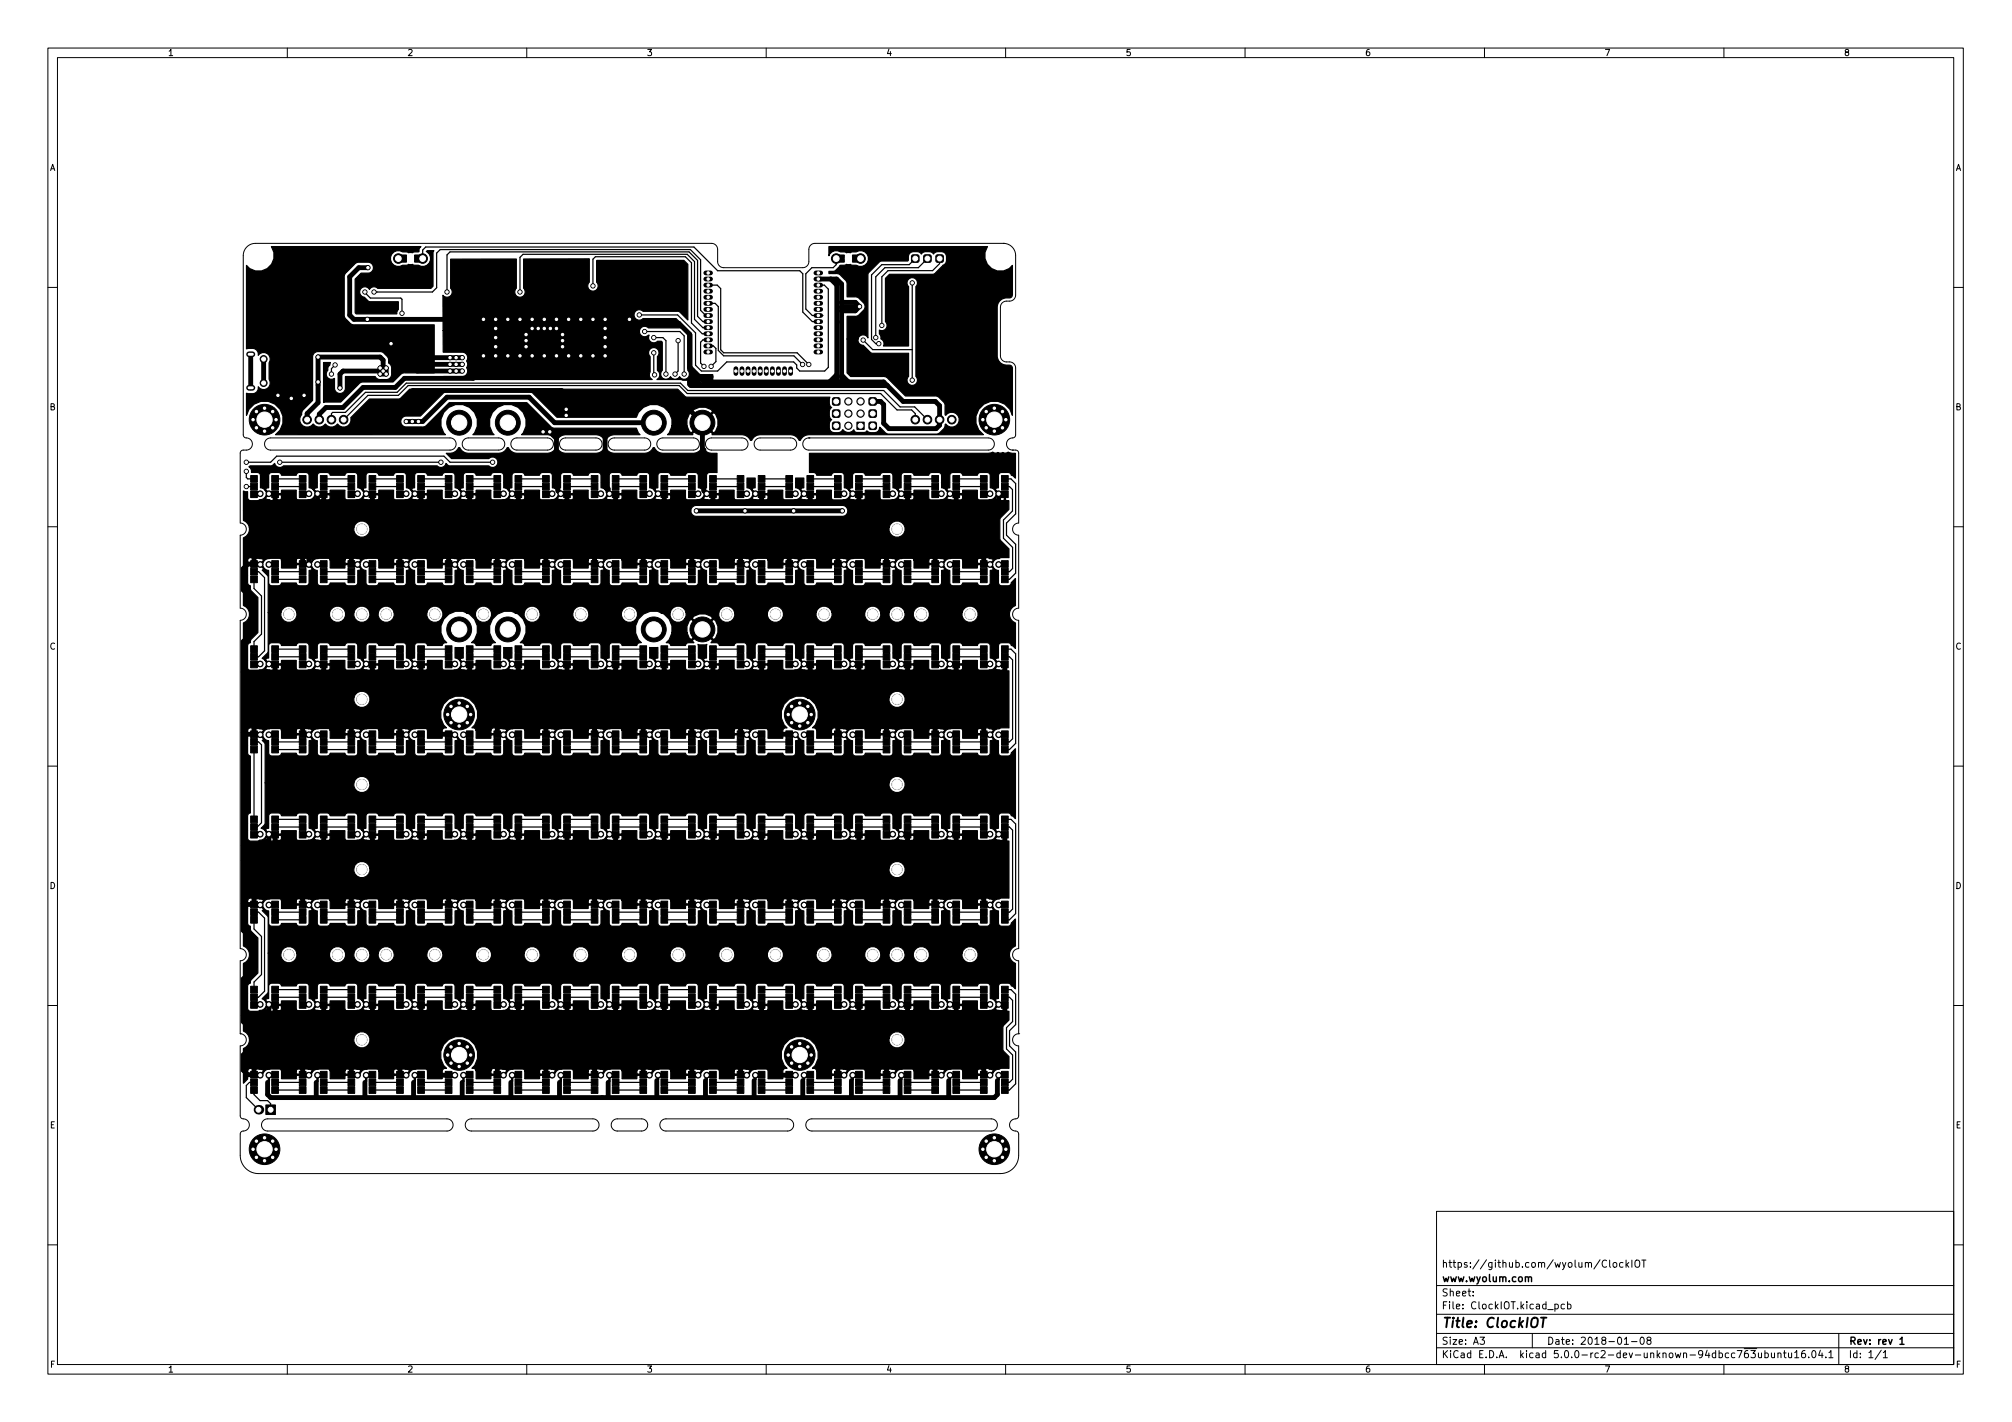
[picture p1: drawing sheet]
<svg xmlns="http://www.w3.org/2000/svg" width="420mm" height="297mm" viewBox="0 0 420 297" stroke-linecap="round" stroke-linejoin="round" font-family="sans-serif">
<defs><g id="words">
<text font-size="2.8" x="301" y="277.3">Title: ClockIOT</text>
<g font-size="2.1">
<text x="301" y="267.8">www.wyolum.com</text>
<text x="301" y="264.8">https://github.com/wyolum/ClockIOT</text>
<text x="301" y="273.5">File: ClockIOT.kicad_pcb</text>
<text x="301" y="270.8">Sheet:</text>
<text x="301" y="280.9">Size: A3</text>
<text x="323" y="280.9">Date: 2018-01-08</text>
<text x="386" y="280.9">Rev: rev 1</text>
<text x="301" y="283.7">KiCad E.D.A. kicad 5.0.0-rc2-dev-unknown-94dbcc763ubuntu16.04.1</text>
<text x="386" y="283.7">Id: 1/1</text>
</g>
<g font-size="1.8">
<text x="35" y="11.7">1</text>
<text x="85" y="11.7">2</text>
<text x="135" y="11.7">3</text>
<text x="185" y="11.7">4</text>
<text x="235" y="11.7">5</text>
<text x="285" y="11.7">6</text>
<text x="335" y="11.7">7</text>
<text x="385" y="11.7">8</text>
<text x="10.3" y="35.7">A</text>
<text x="408.3" y="35.7">A</text>
<text x="10.3" y="85.7">B</text>
<text x="408.3" y="85.7">B</text>
<text x="10.3" y="135.7">C</text>
<text x="408.3" y="135.7">C</text>
<text x="10.3" y="185.7">D</text>
<text x="408.3" y="185.7">D</text>
<text x="10.4" y="235.7">E</text>
<text x="408.4" y="235.7">E</text>
<text x="10.4" y="285.7">F</text>
<text x="35" y="286.7">1</text>
<text x="85" y="286.7">2</text>
<text x="135" y="286.7">3</text>
<text x="185" y="286.7">4</text>
<text x="235" y="286.7">5</text>
<text x="285" y="286.7">6</text>
<text x="335" y="286.7">7</text>
<text x="385" y="286.7">8</text>
<text x="408.4" y="285.7">F</text>
</g>
</g></defs>
<g fill="none" stroke="#000" stroke-width=".21">
<path d="M10 10h400v277h-400zM12 12h396v273h-396zM60 10v2M110 10v2M160 10v2M210 10v2M260 10v2M310 10v2M360 10v2M209.5 50.8a2.54 2.54 0 0 1 2.6 2.6v8.2a1.27 1.27 0 0 1-1.3 1.3h-.6a1.27 1.27 0 0 0-1.3 1.3v10.1a1.27 1.27 0 0 0 1.3 1.3h.6a1.27 1.27 0 0 1 1.3 1.3v14.1a.91 .91 0 0 1-1.1 .6 1.27 1.27 0 0 0-.8 1.4 1.27 1.27 0 0 0 1.3 1M209.5 50.8h-39.3a1.27 1.27 0 0 0-1.3 1.3v2.5a1.27 1.27 0 0 1-1.3 1.3h-16.5a1.27 1.27 0 0 1-1.2-1.3v-2.5a1.27 1.27 0 0 0-1.3-1.3h-95.3a2.54 2.54 0 0 0-2.5 2.6v37.6a.91 .91 0 0 0 1.1 .6 1.27 1.27 0 0 1 .8 1.4 1.27 1.27 0 0 1-1.3 1l-.9 .1-.3 .5v14.7a1.27 1.27 0 0 1 1.2 1.2 1.27 1.27 0 0 1-1.2 1.3v15.2a1.27 1.27 0 0 1 1.2 1.3 1.27 1.27 0 0 1-1.2 1.3v68.6a1.27 1.27 0 0 1 1.2 1.2 1.27 1.27 0 0 1-1.2 1.3v15.2M209.5 50.8h.1"/>
<path d="M10 60h2M408 60h2M55.6 91.8l.9-.3h37.5a1.27 1.27 0 0 1 1.2 1.2 1.27 1.27 0 0 1-1.2 1.3h-37.5a1.27 1.27 0 0 1-1.2-.8 1.27 1.27 0 0 1 .3-1.4zM96.9 91.8l.8-.3h6.4a1.27 1.27 0 0 1 1.3 1.2 1.27 1.27 0 0 1-1.3 1.3h-6.3a1.27 1.27 0 0 1-1.2-.8 1.27 1.27 0 0 1 .3-1.4zM107.1 91.8l.7-.3h6.5a1.27 1.27 0 0 1 1.3 1.2 1.27 1.27 0 0 1-1.3 1.3h-6.4a1.27 1.27 0 0 1-1.1-.8 1.27 1.27 0 0 1 .3-1.4zM117.2 91.8l.8-.3h6.5a1.27 1.27 0 0 1 1.2 1.2 1.27 1.27 0 0 1-1.2 1.3h-6.4a1.27 1.27 0 0 1-1.2-.8 1.27 1.27 0 0 1 .3-1.4zM127.4 91.8l.8-.3h6.4a1.27 1.27 0 0 1 1.3 1.2 1.27 1.27 0 0 1-1.3 1.3h-6.3a1.27 1.27 0 0 1-1.2-.8 1.27 1.27 0 0 1 .3-1.4zM137.5 91.8l.8-.3h6.5a1.27 1.27 0 0 1 1.2 1.2 1.27 1.27 0 0 1-1.2 1.3h-6.4a1.27 1.27 0 0 1-1.1-.8 1.27 1.27 0 0 1 .2-1.4zM147.7 91.8l.8-.3h6.4a1.27 1.27 0 0 1 1.3 1.2 1.27 1.27 0 0 1-1.3 1.3h-6.3a1.27 1.27 0 0 1-1.2-.8 1.27 1.27 0 0 1 .3-1.4zM157.9 91.8l.7-.3h6.5a1.27 1.27 0 0 1 1.3 1.2 1.27 1.27 0 0 1-1.3 1.3h-6.4a1.27 1.27 0 0 1-1.1-.8 1.27 1.27 0 0 1 .3-1.4zM168 91.8l.9-.3h37.5a1.27 1.27 0 0 1 1.2 1.2 1.27 1.27 0 0 1-1.2 1.3h-37.5a1.27 1.27 0 0 1-1.2-.8 1.27 1.27 0 0 1 .3-1.4zM168.9 91.5h.1"/>
<path d="M211.5 94l.9 .1 .3 .5v14.7a1.27 1.27 0 0 0-1.2 1.2 1.27 1.27 0 0 0 1.2 1.3v15.2a1.27 1.27 0 0 0-1.2 1.3 1.27 1.27 0 0 0 1.2 1.3v68.6a1.27 1.27 0 0 0-1.2 1.2 1.27 1.27 0 0 0 1.2 1.3v15.2M211.5 94h.1M10 110h2M408 110h2M10 160h2M408 160h2M10 210h2M50.2 215.9a1.27 1.27 0 0 1 1.2 1.3 1.27 1.27 0 0 1-1.2 1.3v14.7a.91 .91 0 0 0 1 .6 1.34 1.34 0 0 1 .8 1.6 1.34 1.34 0 0 1-1.5 .9l-.3 .5v4.5a3.8 3.8 0 0 0 3.8 3.8h154.9a3.8 3.8 0 0 0 3.8-3.8v-4.6a.91 .91 0 0 0-1-.5 1.34 1.34 0 0 1-.8-1.6 1.34 1.34 0 0 1 1.5-1l.3-.5v-14.6a1.27 1.27 0 0 1-1.2-1.3 1.27 1.27 0 0 1 1.2-1.3M50.2 215.9h.1M212.7 215.9h.1M408 210h2M55 234.1l.9-.4h37.4a1.27 1.27 0 0 1 1.3 1.3 1.27 1.27 0 0 1-1.3 1.3h-37.4a1.27 1.27 0 0 1-1.2-.8 1.27 1.27 0 0 1 .3-1.4z"/>
<path d="M97.5 234.1l.9-.4h25.4a1.27 1.27 0 0 1 1.3 1.3 1.27 1.27 0 0 1-1.3 1.3h-25.4a1.27 1.27 0 0 1-1.1-.8 1.27 1.27 0 0 1 .2-1.4zM128 234.1l.8-.4h5.2a1.27 1.27 0 0 1 1.3 1.3 1.27 1.27 0 0 1-1.3 1.3h-5.1a1.27 1.27 0 0 1-1.2-.8 1.27 1.27 0 0 1 .3-1.4zM138.2 234.1l.9-.4h25.4a1.27 1.27 0 0 1 1.2 1.3 1.27 1.27 0 0 1-1.2 1.3h-25.4a1.27 1.27 0 0 1-1.2-.8 1.27 1.27 0 0 1 .3-1.4zM168.6 234.1l.9-.4h37.5a1.27 1.27 0 0 1 1.3 1.3 1.27 1.27 0 0 1-1.3 1.3h-37.5a1.27 1.27 0 0 1-1.1-.8 1.27 1.27 0 0 1 .2-1.4zM300 253h108v32h-108zM10 260h2M300 278.5h108M300 274.5h108M300 268.5h108M307.6 270.6v.1M307.6 269.8v.1M309.1 279.3h.9l-.5 .6 .4 .1v.7l-.2 .1-.6-.1"/>
<path d="M320 278.5v3M324.7 272.5l.4-.1 .3 .3-.1 .6h-.6M326.7 272.5l-.4-.1-.3 .3 .1 .6h.6M327.4 272.5l.4-.1 .3 .3-.2 .6h-.5M327.4 271.9v1.5M335.5 263.4a.71 .71 0 0 0-1 .5 .71 .71 0 0 0 .7 .8l.3-.1M336.1 263.2v1.3l.2 .2M337 263.8l.4-.1 .2 .3v.4l-.2 .3-.4-.1-.2-.2zM338.9 263.8l-.4-.1-.3 .3 .2 .6h.5M339.6 263.2v1.5M339.7 264.1l.4 .6M340.1 263.7l-.5 .6"/>
<path d="M340.8 263.2v1.5M341.6 263.3l.2-.1a.5 .5 0 0 1 .6 .5v.5a.5 .5 0 0 1-.5 .5 .5 .5 0 0 1-.5-.5v-.5zM342.7 279.4l.1-.1a.8 .8 0 0 1 .6 .8 .8 .8 0 0 1-.6 .7 1 1 0 0 1-.1-1.4zM342.8 263.2h.9M343.3 263.2v1.5M344.2 280l-.3-.3 .1-.2 .2-.2 .4 .1 .2 .2-.1 .2-.6 .2-.2 .2 .1 .5 .2 .1 .4-.1 .2-.2v-.3l-.3-.2M384 278.5v6.5M408 260h2M60 285v2M110 285v2M160 285v2M210 285v2"/>
<path d="M260 285v2M300 281.5h108M310 285v2M339.2 280.8h.9M340.7 280.2h1.2M360 285v2M365.4 281.7h1.4M365.6 282.1h1l-.5 .6 .4 .1v.7l-.2 .1-.7-.1M367.2 282.6l.1 .9 .3 .1 .3-.1M367.9 282.6v1M368.6 282.7l.4-.1 .3 .3-.2 .6h-.5M368.6 282.1v1.5"/>
<path d="M369.9 282.6l.1 .9 .3 .1 .3-.1M370.6 282.6v1M371.3 282.8l.2-.2 .4 .1v.9M371.3 282.6v1M372.4 282.6h.6M372.6 282.1v1.3l.4 .2M373.5 282.6l.1 .9 .3 .1 .2-.1M374.1 282.6v1M374.8 282.5l.4-.4v1.5M374.8 283.6h.8M376.9 282.1l-.4 .1a1.01 1.01 0 0 0 0 1.4l.5-.1 .1-.5-.3-.3h-.3l-.3 .3M377.7 283.5v.1"/>
<path d="M378.6 282.2l.1-.1a.8 .8 0 0 1 .5 .8 .8 .8 0 0 1-.5 .7 1 1 0 0 1-.1-1.4zM380.1 282l-.3 1.1h.9M380.5 282.6v1M381.3 283.5v.1M381.9 282.5l.4-.4v1.5M381.9 283.6h.9M392.8 282l-1.2 2M393.3 282.5l.4-.4v1.5M393.3 283.6h.8"/>
</g>
<path d="M319.2 266.9l.2-.2 .4 .1v.9M396.8 279.7l.4-.4v1.5M396.8 280.8h.8" fill="none" stroke="#000" stroke-width=".3"/>
<path d="M321.8 275.2h1.1M322.4 275.2l-.3 2" fill="none" stroke="#000" stroke-width=".4"/>
<g fill="#000" stroke="#000" stroke-width=".21">
<path d="M83.6 53.3h1.3v1.5h-1.3zM86.6 53.3h1.3v1.5h-1.3zM175 53.3h1.3v1.5h-1.3zM178 53.3h1.3v1.5h-1.3zM190.5 53.3l.2-.1 1.1 .1 .1 .3-.1 1.1-.3 .1-1-.1-.2-.3zM193 53.3l.3-.1 1.1 .1 .1 .3-.1 1.1-.3 .1-1.1-.1-.1-.3zM195.5 53.3l.3-.1 1.1 .1 .1 .3-.1 1.1-.3 .1-1.1-.1-.1-.3zM173.9 88.3l.3-.2 1.1 .2 .1 .2-.1 1.1-.3 .1-1.1-.1-.1-.3zM173.9 85.7l.3-.1 1.1 .1 .1 .3-.1 1.1-.3 .1-1.1-.1-.1-.3zM173.9 83.2l.3-.1 1.1 .1 .1 .3-.1 1-.3 .2-1.1-.2-.1-.2zM178.9 88.2h1.6v1.5h-1.6zM181.6 88.3l.2-.2 1.1 .2 .1 .2-.1 1.1-.3 .1-1-.1-.2-.3z"/>
<path d="M181.6 85.7l.2-.1 1.1 .1 .1 .3-.1 1.1-.3 .1-1-.1-.2-.3zM181.6 83.2l.2-.1 1.1 .1 .1 .3-.1 1-.3 .2-1-.2-.2-.2zM52.3 99.3h1.4v1.4h-1.4zM52.3 100.9h1.4v1.4h-1.4zM52.3 102.5h1.4v1.4h-1.4zM52.3 118.7h1.4v1.4h-1.4zM52.3 117.1h1.4v1.4h-1.4zM56.7 99.3h1.4v1.4h-1.4zM56.7 100.9h1.4v1.4h-1.4zM56.7 102.5h1.4v1.4h-1.4zM56.7 118.7h1.4v1.4h-1.4zM56.7 117.1h1.4v1.4h-1.4z"/>
<path d="M62.5 99.3h1.4v1.4h-1.4zM62.5 100.9h1.4v1.4h-1.4zM62.5 102.5h1.4v1.4h-1.4zM62.5 118.7h1.4v1.4h-1.4zM62.5 117.1h1.4v1.4h-1.4zM66.9 99.3h1.4v1.4h-1.4zM66.9 100.9h1.4v1.4h-1.4zM66.9 102.5h1.4v1.4h-1.4zM66.9 118.7h1.4v1.4h-1.4zM66.9 117.1h1.4v1.4h-1.4zM72.7 99.3h1.4v1.4h-1.4zM72.7 100.9h1.4v1.4h-1.4z"/>
<path d="M72.7 102.5h1.4v1.4h-1.4zM72.7 118.7h1.4v1.4h-1.4zM72.7 117.1h1.4v1.4h-1.4zM77.1 99.3h1.4v1.4h-1.4zM77.1 100.9h1.4v1.4h-1.4zM77.1 102.5h1.4v1.4h-1.4zM77.1 118.7h1.4v1.4h-1.4zM77.1 117.1h1.4v1.4h-1.4zM82.8 99.3h1.4v1.4h-1.4zM82.8 100.9h1.4v1.4h-1.4zM82.8 102.5h1.4v1.4h-1.4zM82.8 118.7h1.4v1.4h-1.4z"/>
<path d="M82.8 117.1h1.4v1.4h-1.4zM87.2 99.3h1.4v1.4h-1.4zM87.2 100.9h1.4v1.4h-1.4zM87.2 102.5h1.4v1.4h-1.4zM87.2 118.7h1.4v1.4h-1.4zM87.2 117.1h1.4v1.4h-1.4zM93 99.3h1.4v1.4h-1.4zM93 100.9h1.4v1.4h-1.4zM93 102.5h1.4v1.4h-1.4zM93 118.7h1.4v1.4h-1.4zM93 117.1h1.4v1.4h-1.4zM97.4 99.3h1.4v1.4h-1.4z"/>
<path d="M97.4 100.9h1.4v1.4h-1.4zM97.4 102.5h1.4v1.4h-1.4zM97.4 118.7h1.4v1.4h-1.4zM97.4 117.1h1.4v1.4h-1.4zM103.1 99.3h1.4v1.4h-1.4zM103.1 100.9h1.4v1.4h-1.4zM103.1 102.5h1.4v1.4h-1.4zM103.1 118.7h1.4v1.4h-1.4zM103.1 117.1h1.4v1.4h-1.4zM107.5 99.3h1.4v1.4h-1.4zM107.5 100.9h1.4v1.4h-1.4zM107.5 102.5h1.4v1.4h-1.4z"/>
<path d="M107.5 118.7h1.4v1.4h-1.4zM107.5 117.1h1.4v1.4h-1.4zM113.3 99.3h1.4v1.4h-1.4zM113.3 100.9h1.4v1.4h-1.4zM113.3 102.5h1.4v1.4h-1.4zM113.3 118.7h1.4v1.4h-1.4zM113.3 117.1h1.4v1.4h-1.4zM117.7 99.3h1.4v1.4h-1.4zM117.7 100.9h1.4v1.4h-1.4zM117.7 102.5h1.4v1.4h-1.4zM117.7 118.7h1.4v1.4h-1.4zM117.7 117.1h1.4v1.4h-1.4z"/>
<path d="M123.5 99.3h1.4v1.4h-1.4zM123.5 100.9h1.4v1.4h-1.4zM123.5 102.5h1.4v1.4h-1.4zM123.5 118.7h1.4v1.4h-1.4zM123.5 117.1h1.4v1.4h-1.4zM127.9 99.3h1.4v1.4h-1.4zM127.9 100.9h1.4v1.4h-1.4zM127.9 102.5h1.4v1.4h-1.4zM127.9 118.7h1.4v1.4h-1.4zM127.9 117.1h1.4v1.4h-1.4zM133.6 99.3h1.4v1.4h-1.4zM133.6 100.9h1.4v1.4h-1.4z"/>
<path d="M133.6 102.5h1.4v1.4h-1.4zM133.6 118.7h1.4v1.4h-1.4zM133.6 117.1h1.4v1.4h-1.4zM138 99.3h1.4v1.4h-1.4zM138 100.9h1.4v1.4h-1.4zM138 102.5h1.4v1.4h-1.4zM138 118.7h1.4v1.4h-1.4zM138 117.1h1.4v1.4h-1.4zM143.8 99.3h1.4v1.4h-1.4zM143.8 100.9h1.4v1.4h-1.4zM143.8 102.5h1.4v1.4h-1.4zM143.8 118.7h1.4v1.4h-1.4z"/>
<path d="M143.8 117.1h1.4v1.4h-1.4zM148.2 99.3h1.4v1.4h-1.4zM148.2 100.9h1.4v1.4h-1.4zM148.2 102.5h1.4v1.4h-1.4zM148.2 118.7h1.4v1.4h-1.4zM148.2 117.1h1.4v1.4h-1.4zM153.9 99.3h1.4v1.4h-1.4zM153.9 100.9h1.4v1.4h-1.4zM153.9 102.5h1.4v1.4h-1.4zM153.9 118.7h1.4v1.4h-1.4zM153.9 117.1h1.4v1.4h-1.4zM158.3 99.3h1.4v1.4h-1.4z"/>
<path d="M158.3 100.9h1.4v1.4h-1.4zM158.3 102.5h1.4v1.4h-1.4zM158.3 118.7h1.4v1.4h-1.4zM158.3 117.1h1.4v1.4h-1.4zM164.1 99.3h1.4v1.4h-1.4zM164.1 100.9h1.4v1.4h-1.4zM164.1 102.5h1.4v1.4h-1.4zM164.1 118.7h1.4v1.4h-1.4zM164.1 117.1h1.4v1.4h-1.4zM168.5 99.3h1.4v1.4h-1.4zM168.5 100.9h1.4v1.4h-1.4zM168.5 102.5h1.4v1.4h-1.4z"/>
<path d="M168.5 118.7h1.4v1.4h-1.4zM168.5 117.1h1.4v1.4h-1.4zM174.3 99.3h1.4v1.4h-1.4zM174.3 100.9h1.4v1.4h-1.4zM174.3 102.5h1.4v1.4h-1.4zM174.3 118.7h1.4v1.4h-1.4zM174.3 117.1h1.4v1.4h-1.4zM178.7 99.3h1.4v1.4h-1.4zM178.7 100.9h1.4v1.4h-1.4zM178.7 102.5h1.4v1.4h-1.4zM178.7 118.7h1.4v1.4h-1.4zM178.7 117.1h1.4v1.4h-1.4z"/>
<path d="M184.4 99.3h1.4v1.4h-1.4zM184.4 100.9h1.4v1.4h-1.4zM184.4 102.5h1.4v1.4h-1.4zM184.4 118.7h1.4v1.4h-1.4zM184.4 117.1h1.4v1.4h-1.4zM188.8 99.3h1.4v1.4h-1.4zM188.8 100.9h1.4v1.4h-1.4zM188.8 102.5h1.4v1.4h-1.4zM188.8 118.7h1.4v1.4h-1.4zM188.8 117.1h1.4v1.4h-1.4zM194.6 99.3h1.4v1.4h-1.4zM194.6 100.9h1.4v1.4h-1.4z"/>
<path d="M194.6 102.5h1.4v1.4h-1.4zM194.6 118.7h1.4v1.4h-1.4zM194.6 117.1h1.4v1.4h-1.4zM199 99.3h1.4v1.4h-1.4zM199 100.9h1.4v1.4h-1.4zM199 102.5h1.4v1.4h-1.4zM199 118.7h1.4v1.4h-1.4zM199 117.1h1.4v1.4h-1.4zM204.7 99.3h1.4v1.4h-1.4zM204.7 100.9h1.4v1.4h-1.4zM204.7 102.5h1.4v1.4h-1.4zM204.7 118.7h1.4v1.4h-1.4z"/>
<path d="M204.7 117.1h1.4v1.4h-1.4zM209.1 99.3h1.4v1.4h-1.4zM209.1 100.9h1.4v1.4h-1.4zM209.1 102.5h1.4v1.4h-1.4zM209.1 118.7h1.4v1.4h-1.4zM209.1 117.1h1.4v1.4h-1.4zM52.3 134.9h1.4v1.4h-1.4zM52.3 136.5h1.4v1.4h-1.4zM52.3 138.1h1.4v1.4h-1.4zM52.3 120.3h1.4v1.4h-1.4zM56.7 134.9h1.4v1.4h-1.4zM56.7 136.5h1.4v1.4h-1.4z"/>
<path d="M56.7 138.1h1.4v1.4h-1.4zM56.7 120.3h1.4v1.4h-1.4zM62.5 134.9h1.4v1.4h-1.4zM62.5 136.5h1.4v1.4h-1.4zM62.5 138.1h1.4v1.4h-1.4zM62.5 120.3h1.4v1.4h-1.4zM66.9 134.9h1.4v1.4h-1.4zM66.9 136.5h1.4v1.4h-1.4zM66.9 138.1h1.4v1.4h-1.4zM66.9 120.3h1.4v1.4h-1.4zM72.7 134.9h1.4v1.4h-1.4zM72.7 136.5h1.4v1.4h-1.4z"/>
<path d="M72.7 138.1h1.4v1.4h-1.4zM72.7 120.3h1.4v1.4h-1.4zM77.1 134.9h1.4v1.4h-1.4zM77.1 136.5h1.4v1.4h-1.4zM77.1 138.1h1.4v1.4h-1.4zM77.1 120.3h1.4v1.4h-1.4zM82.8 134.9h1.4v1.4h-1.4zM82.8 136.5h1.4v1.4h-1.4zM82.8 138.1h1.4v1.4h-1.4zM82.8 120.3h1.4v1.4h-1.4zM87.2 134.9h1.4v1.4h-1.4zM87.2 136.5h1.4v1.4h-1.4z"/>
<path d="M87.2 138.1h1.4v1.4h-1.4zM87.2 120.3h1.4v1.4h-1.4zM93 134.9h1.4v1.4h-1.4zM93 136.5h1.4v1.4h-1.4zM93 138.1h1.4v1.4h-1.4zM93 120.3h1.4v1.4h-1.4zM97.4 134.9h1.4v1.4h-1.4zM97.4 136.5h1.4v1.4h-1.4zM97.4 138.1h1.4v1.4h-1.4zM97.4 120.3h1.4v1.4h-1.4zM103.1 134.9h1.4v1.4h-1.4zM103.1 136.5h1.4v1.4h-1.4z"/>
<path d="M103.1 138.1h1.4v1.4h-1.4zM103.1 120.3h1.4v1.4h-1.4zM107.5 134.9h1.4v1.4h-1.4zM107.5 136.5h1.4v1.4h-1.4zM107.5 138.1h1.4v1.4h-1.4zM107.5 120.3h1.4v1.4h-1.4zM113.3 134.9h1.4v1.4h-1.4zM113.3 136.5h1.4v1.4h-1.4zM113.3 138.1h1.4v1.4h-1.4zM113.3 120.3h1.4v1.4h-1.4zM117.7 134.9h1.4v1.4h-1.4zM117.7 136.5h1.4v1.4h-1.4z"/>
<path d="M117.7 138.1h1.4v1.4h-1.4zM117.7 120.3h1.4v1.4h-1.4zM123.5 134.9h1.4v1.4h-1.4zM123.5 136.5h1.4v1.4h-1.4zM123.5 138.1h1.4v1.4h-1.4zM123.5 120.3h1.4v1.4h-1.4zM127.9 134.9h1.4v1.4h-1.4zM127.9 136.5h1.4v1.4h-1.4zM127.9 138.1h1.4v1.4h-1.4zM127.9 120.3h1.4v1.4h-1.4zM133.6 134.9h1.4v1.4h-1.4zM133.6 136.5h1.4v1.4h-1.4z"/>
<path d="M133.6 138.1h1.4v1.4h-1.4zM133.6 120.3h1.4v1.4h-1.4zM138 134.9h1.4v1.4h-1.4zM138 136.5h1.4v1.4h-1.4zM138 138.1h1.4v1.4h-1.4zM138 120.3h1.4v1.4h-1.4zM143.8 134.9h1.4v1.4h-1.4zM143.8 136.5h1.4v1.4h-1.4zM143.8 138.1h1.4v1.4h-1.4zM143.8 120.3h1.4v1.4h-1.4zM148.2 134.9h1.4v1.4h-1.4zM148.2 136.5h1.4v1.4h-1.4z"/>
<path d="M148.2 138.1h1.4v1.4h-1.4zM148.2 120.3h1.4v1.4h-1.4zM153.9 134.9h1.4v1.4h-1.4zM153.9 136.5h1.4v1.4h-1.4zM153.9 138.1h1.4v1.4h-1.4zM153.9 120.3h1.4v1.4h-1.4zM158.3 134.9h1.4v1.4h-1.4zM158.3 136.5h1.4v1.4h-1.4zM158.3 138.1h1.4v1.4h-1.4zM158.3 120.3h1.4v1.4h-1.4zM164.1 134.9h1.4v1.4h-1.4zM164.1 136.5h1.4v1.4h-1.4z"/>
<path d="M164.1 138.1h1.4v1.4h-1.4zM164.1 120.3h1.4v1.4h-1.4zM168.5 134.9h1.4v1.4h-1.4zM168.5 136.5h1.4v1.4h-1.4zM168.5 138.1h1.4v1.4h-1.4zM168.5 120.3h1.4v1.4h-1.4zM174.3 134.9h1.4v1.4h-1.4zM174.3 136.5h1.4v1.4h-1.4zM174.3 138.1h1.4v1.4h-1.4zM174.3 120.3h1.4v1.4h-1.4zM178.7 134.9h1.4v1.4h-1.4zM178.7 136.5h1.4v1.4h-1.4z"/>
<path d="M178.7 138.1h1.4v1.4h-1.4zM178.7 120.3h1.4v1.4h-1.4zM184.4 134.9h1.4v1.4h-1.4zM184.4 136.5h1.4v1.4h-1.4zM184.4 138.1h1.4v1.4h-1.4zM184.4 120.3h1.4v1.4h-1.4zM188.8 134.9h1.4v1.4h-1.4zM188.8 136.5h1.4v1.4h-1.4zM188.8 138.1h1.4v1.4h-1.4zM188.8 120.3h1.4v1.4h-1.4zM194.6 134.9h1.4v1.4h-1.4zM194.6 136.5h1.4v1.4h-1.4z"/>
<path d="M194.6 138.1h1.4v1.4h-1.4zM194.6 120.3h1.4v1.4h-1.4zM199 134.9h1.4v1.4h-1.4zM199 136.5h1.4v1.4h-1.4zM199 138.1h1.4v1.4h-1.4zM199 120.3h1.4v1.4h-1.4zM204.7 134.9h1.4v1.4h-1.4zM204.7 136.5h1.4v1.4h-1.4zM204.7 138.1h1.4v1.4h-1.4zM204.7 120.3h1.4v1.4h-1.4zM209.1 134.9h1.4v1.4h-1.4zM209.1 136.5h1.4v1.4h-1.4z"/>
<path d="M209.1 138.1h1.4v1.4h-1.4zM209.1 120.3h1.4v1.4h-1.4zM52.3 155.9h1.4v1.4h-1.4zM52.3 154.3h1.4v1.4h-1.4zM52.3 152.7h1.4v1.4h-1.4zM56.7 155.9h1.4v1.4h-1.4zM56.7 154.3h1.4v1.4h-1.4zM56.7 152.7h1.4v1.4h-1.4zM62.5 155.9h1.4v1.4h-1.4zM62.5 154.3h1.4v1.4h-1.4zM62.5 152.7h1.4v1.4h-1.4zM66.9 155.9h1.4v1.4h-1.4z"/>
<path d="M66.9 154.3h1.4v1.4h-1.4zM66.9 152.7h1.4v1.4h-1.4zM72.7 155.9h1.4v1.4h-1.4zM72.7 154.3h1.4v1.4h-1.4zM72.7 152.7h1.4v1.4h-1.4zM77.1 155.9h1.4v1.4h-1.4zM77.1 154.3h1.4v1.4h-1.4zM77.1 152.7h1.4v1.4h-1.4zM82.8 155.9h1.4v1.4h-1.4zM82.8 154.3h1.4v1.4h-1.4zM82.8 152.7h1.4v1.4h-1.4zM87.2 155.9h1.4v1.4h-1.4z"/>
<path d="M87.2 154.3h1.4v1.4h-1.4zM87.2 152.7h1.4v1.4h-1.4zM93 155.9h1.4v1.4h-1.4zM93 154.3h1.4v1.4h-1.4zM93 152.7h1.4v1.4h-1.4zM97.4 155.9h1.4v1.4h-1.4zM97.4 154.3h1.4v1.4h-1.4zM97.4 152.7h1.4v1.4h-1.4zM103.1 155.9h1.4v1.4h-1.4zM103.1 154.3h1.4v1.4h-1.4zM103.1 152.7h1.4v1.4h-1.4zM107.5 155.9h1.4v1.4h-1.4z"/>
<path d="M107.5 154.3h1.4v1.4h-1.4zM107.5 152.7h1.4v1.4h-1.4zM113.3 155.9h1.4v1.4h-1.4zM113.3 154.3h1.4v1.4h-1.4zM113.3 152.7h1.4v1.4h-1.4zM117.7 155.9h1.4v1.4h-1.4zM117.7 154.3h1.4v1.4h-1.4zM117.7 152.7h1.4v1.4h-1.4zM123.5 155.9h1.4v1.4h-1.4zM123.5 154.3h1.4v1.4h-1.4zM123.5 152.7h1.4v1.4h-1.4zM127.9 155.9h1.4v1.4h-1.4z"/>
<path d="M127.9 154.3h1.4v1.4h-1.4zM127.9 152.7h1.4v1.4h-1.4zM133.6 155.9h1.4v1.4h-1.4zM133.6 154.3h1.4v1.4h-1.4zM133.6 152.7h1.4v1.4h-1.4zM138 155.9h1.4v1.4h-1.4zM138 154.3h1.4v1.4h-1.4zM138 152.7h1.4v1.4h-1.4zM143.8 155.9h1.4v1.4h-1.4zM143.8 154.3h1.4v1.4h-1.4zM143.8 152.7h1.4v1.4h-1.4zM148.2 155.9h1.4v1.4h-1.4z"/>
<path d="M148.2 154.3h1.4v1.4h-1.4zM148.2 152.7h1.4v1.4h-1.4zM153.9 155.9h1.4v1.4h-1.4zM153.9 154.3h1.4v1.4h-1.4zM153.9 152.7h1.4v1.4h-1.4zM158.3 155.9h1.4v1.4h-1.4zM158.3 154.3h1.4v1.4h-1.4zM158.3 152.7h1.4v1.4h-1.4zM164.1 155.9h1.4v1.4h-1.4zM164.1 154.3h1.4v1.4h-1.4zM164.1 152.7h1.4v1.4h-1.4zM168.5 155.9h1.4v1.4h-1.4z"/>
<path d="M168.5 154.3h1.4v1.4h-1.4zM168.5 152.7h1.4v1.4h-1.4zM174.3 155.9h1.4v1.4h-1.4zM174.3 154.3h1.4v1.4h-1.4zM174.3 152.7h1.4v1.4h-1.4zM178.7 155.9h1.4v1.4h-1.4zM178.7 154.3h1.4v1.4h-1.4zM178.7 152.7h1.4v1.4h-1.4zM184.4 155.9h1.4v1.4h-1.4zM184.4 154.3h1.4v1.4h-1.4zM184.4 152.7h1.4v1.4h-1.4zM188.8 155.9h1.4v1.4h-1.4z"/>
<path d="M188.8 154.3h1.4v1.4h-1.4zM188.8 152.7h1.4v1.4h-1.4zM194.6 155.9h1.4v1.4h-1.4zM194.6 154.3h1.4v1.4h-1.4zM194.6 152.7h1.4v1.4h-1.4zM199 155.9h1.4v1.4h-1.4zM199 154.3h1.4v1.4h-1.4zM199 152.7h1.4v1.4h-1.4zM204.7 155.9h1.4v1.4h-1.4zM204.7 154.3h1.4v1.4h-1.4zM204.7 152.7h1.4v1.4h-1.4zM209.1 155.9h1.4v1.4h-1.4z"/>
<path d="M209.1 154.3h1.4v1.4h-1.4zM209.1 152.7h1.4v1.4h-1.4zM52.3 170.5h1.4v1.4h-1.4zM52.3 172.1h1.4v1.4h-1.4zM52.3 173.7h1.4v1.4h-1.4zM56.7 170.5h1.4v1.4h-1.4zM56.7 172.1h1.4v1.4h-1.4zM56.7 173.7h1.4v1.4h-1.4zM62.5 170.5h1.4v1.4h-1.4zM62.5 172.1h1.4v1.4h-1.4zM62.5 173.7h1.4v1.4h-1.4zM66.9 170.5h1.4v1.4h-1.4z"/>
<path d="M66.9 172.1h1.4v1.4h-1.4zM66.9 173.7h1.4v1.4h-1.4zM72.7 170.5h1.4v1.4h-1.4zM72.7 172.1h1.4v1.4h-1.4zM72.7 173.7h1.4v1.4h-1.4zM77.1 170.5h1.4v1.4h-1.4zM77.1 172.1h1.4v1.4h-1.4zM77.1 173.7h1.4v1.4h-1.4zM82.8 170.5h1.4v1.4h-1.4zM82.8 172.1h1.4v1.4h-1.4zM82.8 173.7h1.4v1.4h-1.4zM87.2 170.5h1.4v1.4h-1.4z"/>
<path d="M87.2 172.1h1.4v1.4h-1.4zM87.2 173.7h1.4v1.4h-1.4zM93 170.5h1.4v1.4h-1.4zM93 172.1h1.4v1.4h-1.4zM93 173.7h1.4v1.4h-1.4zM97.4 170.5h1.4v1.4h-1.4zM97.4 172.1h1.4v1.4h-1.4zM97.4 173.7h1.4v1.4h-1.4zM103.1 170.5h1.4v1.4h-1.4zM103.1 172.1h1.4v1.4h-1.4zM103.1 173.7h1.4v1.4h-1.4zM107.5 170.5h1.4v1.4h-1.4z"/>
<path d="M107.5 172.1h1.4v1.4h-1.4zM107.5 173.7h1.4v1.4h-1.4zM113.3 170.5h1.4v1.4h-1.4zM113.3 172.1h1.4v1.4h-1.4zM113.3 173.7h1.4v1.4h-1.4zM117.7 170.5h1.4v1.4h-1.4zM117.7 172.1h1.4v1.4h-1.4zM117.7 173.7h1.4v1.4h-1.4zM123.5 170.5h1.4v1.4h-1.4zM123.5 172.1h1.4v1.4h-1.4zM123.5 173.7h1.4v1.4h-1.4zM127.9 170.5h1.4v1.4h-1.4z"/>
<path d="M127.9 172.1h1.4v1.4h-1.4zM127.9 173.7h1.4v1.4h-1.4zM133.6 170.5h1.4v1.4h-1.4zM133.6 172.1h1.4v1.4h-1.4zM133.6 173.7h1.4v1.4h-1.4zM138 170.5h1.4v1.4h-1.4zM138 172.1h1.4v1.4h-1.4zM138 173.7h1.4v1.4h-1.4zM143.8 170.5h1.4v1.4h-1.4zM143.8 172.1h1.4v1.4h-1.4zM143.8 173.7h1.4v1.4h-1.4zM148.2 170.5h1.4v1.4h-1.4z"/>
<path d="M148.2 172.1h1.4v1.4h-1.4zM148.2 173.7h1.4v1.4h-1.4zM153.9 170.5h1.4v1.4h-1.4zM153.9 172.1h1.4v1.4h-1.4zM153.9 173.7h1.4v1.4h-1.4zM158.3 170.5h1.4v1.4h-1.4zM158.3 172.1h1.4v1.4h-1.4zM158.3 173.7h1.4v1.4h-1.4zM164.1 170.5h1.4v1.4h-1.4zM164.1 172.1h1.4v1.4h-1.4zM164.1 173.7h1.4v1.4h-1.4zM168.5 170.5h1.4v1.4h-1.4z"/>
<path d="M168.5 172.1h1.4v1.4h-1.4zM168.5 173.7h1.4v1.4h-1.4zM174.3 170.5h1.4v1.4h-1.4zM174.3 172.1h1.4v1.4h-1.4zM174.3 173.7h1.4v1.4h-1.4zM178.7 170.5h1.4v1.4h-1.4zM178.7 172.1h1.4v1.4h-1.4zM178.7 173.7h1.4v1.4h-1.4zM184.4 170.5h1.4v1.4h-1.4zM184.4 172.1h1.4v1.4h-1.4zM184.4 173.7h1.4v1.4h-1.4zM188.8 170.5h1.4v1.4h-1.4z"/>
<path d="M188.8 172.1h1.4v1.4h-1.4zM188.8 173.7h1.4v1.4h-1.4zM194.6 170.5h1.4v1.4h-1.4zM194.6 172.1h1.4v1.4h-1.4zM194.6 173.7h1.4v1.4h-1.4zM199 170.5h1.4v1.4h-1.4zM199 172.1h1.4v1.4h-1.4zM199 173.7h1.4v1.4h-1.4zM204.7 170.5h1.4v1.4h-1.4zM204.7 172.1h1.4v1.4h-1.4zM204.7 173.7h1.4v1.4h-1.4zM209.1 170.5h1.4v1.4h-1.4z"/>
<path d="M209.1 172.1h1.4v1.4h-1.4zM209.1 173.7h1.4v1.4h-1.4zM52.3 191.4h1.4v1.4h-1.4zM52.3 189.8h1.4v1.4h-1.4zM52.3 188.2h1.4v1.4h-1.4zM56.7 191.4h1.4v1.4h-1.4zM56.7 189.8h1.4v1.4h-1.4zM56.7 188.2h1.4v1.4h-1.4zM62.5 191.4h1.4v1.4h-1.4zM62.5 189.8h1.4v1.4h-1.4zM62.5 188.2h1.4v1.4h-1.4zM66.9 191.4h1.4v1.4h-1.4z"/>
<path d="M66.9 189.8h1.4v1.4h-1.4zM66.9 188.2h1.4v1.4h-1.4zM72.7 191.4h1.4v1.4h-1.4zM72.7 189.8h1.4v1.4h-1.4zM72.7 188.2h1.4v1.4h-1.4zM77.1 191.4h1.4v1.4h-1.4zM77.1 189.8h1.4v1.4h-1.4zM77.1 188.2h1.4v1.4h-1.4zM82.8 191.4h1.4v1.4h-1.4zM82.8 189.8h1.4v1.4h-1.4zM82.8 188.2h1.4v1.4h-1.4zM87.2 191.4h1.4v1.4h-1.4z"/>
<path d="M87.2 189.8h1.4v1.4h-1.4zM87.2 188.2h1.4v1.4h-1.4zM93 191.4h1.4v1.4h-1.4zM93 189.8h1.4v1.4h-1.4zM93 188.2h1.4v1.4h-1.4zM97.4 191.4h1.4v1.4h-1.4zM97.4 189.8h1.4v1.4h-1.4zM97.4 188.2h1.4v1.4h-1.4zM103.1 191.4h1.4v1.4h-1.4zM103.1 189.8h1.4v1.4h-1.4zM103.1 188.2h1.4v1.4h-1.4zM107.5 191.4h1.4v1.4h-1.4z"/>
<path d="M107.5 189.8h1.4v1.4h-1.4zM107.5 188.2h1.4v1.4h-1.4zM113.3 191.4h1.4v1.4h-1.4zM113.3 189.8h1.4v1.4h-1.4zM113.3 188.2h1.4v1.4h-1.4zM117.7 191.4h1.4v1.4h-1.4zM117.7 189.8h1.4v1.4h-1.4zM117.7 188.2h1.4v1.4h-1.4zM123.5 191.4h1.4v1.4h-1.4zM123.5 189.8h1.4v1.4h-1.4zM123.5 188.2h1.4v1.4h-1.4zM127.9 191.4h1.4v1.4h-1.4z"/>
<path d="M127.9 189.8h1.4v1.4h-1.4zM127.9 188.2h1.4v1.4h-1.4zM133.6 191.4h1.4v1.4h-1.4zM133.6 189.8h1.4v1.4h-1.4zM133.6 188.2h1.4v1.4h-1.4zM138 191.4h1.4v1.4h-1.4zM138 189.8h1.4v1.4h-1.4zM138 188.2h1.4v1.4h-1.4zM143.8 191.4h1.4v1.4h-1.4zM143.8 189.8h1.4v1.4h-1.4zM143.8 188.2h1.4v1.4h-1.4zM148.2 191.4h1.4v1.4h-1.4z"/>
<path d="M148.2 189.8h1.4v1.4h-1.4zM148.2 188.2h1.4v1.4h-1.4zM153.9 191.4h1.4v1.4h-1.4zM153.9 189.8h1.4v1.4h-1.4zM153.9 188.2h1.4v1.4h-1.4zM158.3 191.4h1.4v1.4h-1.4zM158.3 189.8h1.4v1.4h-1.4zM158.3 188.2h1.4v1.4h-1.4zM164.1 191.4h1.4v1.4h-1.4zM164.1 189.8h1.4v1.4h-1.4zM164.1 188.2h1.4v1.4h-1.4zM168.5 191.4h1.4v1.4h-1.4z"/>
<path d="M168.5 189.8h1.4v1.4h-1.4zM168.5 188.2h1.4v1.4h-1.4zM174.3 191.4h1.4v1.4h-1.4zM174.3 189.8h1.4v1.4h-1.4zM174.3 188.2h1.4v1.4h-1.4zM178.7 191.4h1.4v1.4h-1.4zM178.7 189.8h1.4v1.4h-1.4zM178.7 188.2h1.4v1.4h-1.4zM184.4 191.4h1.4v1.4h-1.4zM184.4 189.8h1.4v1.4h-1.4zM184.4 188.2h1.4v1.4h-1.4zM188.8 191.4h1.4v1.4h-1.4z"/>
<path d="M188.8 189.8h1.4v1.4h-1.4zM188.8 188.2h1.4v1.4h-1.4zM194.6 191.4h1.4v1.4h-1.4zM194.6 189.8h1.4v1.4h-1.4zM194.6 188.2h1.4v1.4h-1.4zM199 191.4h1.4v1.4h-1.4zM199 189.8h1.4v1.4h-1.4zM199 188.2h1.4v1.4h-1.4zM204.7 191.4h1.4v1.4h-1.4zM204.7 189.8h1.4v1.4h-1.4zM204.7 188.2h1.4v1.4h-1.4zM209.1 191.4h1.4v1.4h-1.4z"/>
<path d="M209.1 189.8h1.4v1.4h-1.4zM209.1 188.2h1.4v1.4h-1.4zM52.3 206h1.4v1.4h-1.4zM52.3 207.6h1.4v1.4h-1.4zM52.3 209.2h1.4v1.4h-1.4zM56.7 206h1.4v1.4h-1.4zM56.7 207.6h1.4v1.4h-1.4zM56.7 209.2h1.4v1.4h-1.4zM62.5 206h1.4v1.4h-1.4zM62.5 207.6h1.4v1.4h-1.4zM62.5 209.2h1.4v1.4h-1.4zM66.9 206h1.4v1.4h-1.4z"/>
<path d="M66.9 207.6h1.4v1.4h-1.4zM66.9 209.2h1.4v1.4h-1.4zM72.7 206h1.4v1.4h-1.4zM72.7 207.6h1.4v1.4h-1.4zM72.7 209.2h1.4v1.4h-1.4zM77.1 206h1.4v1.4h-1.4zM77.1 207.6h1.4v1.4h-1.4zM77.1 209.2h1.4v1.4h-1.4zM82.8 206h1.4v1.4h-1.4zM82.8 207.6h1.4v1.4h-1.4zM82.8 209.2h1.4v1.4h-1.4zM87.2 206h1.4v1.4h-1.4z"/>
<path d="M87.2 207.6h1.4v1.4h-1.4zM87.2 209.2h1.4v1.4h-1.4zM93 206h1.4v1.4h-1.4zM93 207.6h1.4v1.4h-1.4zM93 209.2h1.4v1.4h-1.4zM97.4 206h1.4v1.4h-1.4zM97.4 207.6h1.4v1.4h-1.4zM97.4 209.2h1.4v1.4h-1.4zM103.1 206h1.4v1.4h-1.4zM103.1 207.6h1.4v1.4h-1.4zM103.1 209.2h1.4v1.4h-1.4zM107.5 206h1.4v1.4h-1.4z"/>
<path d="M107.5 207.6h1.4v1.4h-1.4zM107.5 209.2h1.4v1.4h-1.4zM113.3 206h1.4v1.4h-1.4zM113.3 207.6h1.4v1.4h-1.4zM113.3 209.2h1.4v1.4h-1.4zM117.7 206h1.4v1.4h-1.4zM117.7 207.6h1.4v1.4h-1.4zM117.7 209.2h1.4v1.4h-1.4zM123.5 206h1.4v1.4h-1.4zM123.5 207.6h1.4v1.4h-1.4zM123.5 209.2h1.4v1.4h-1.4zM127.9 206h1.4v1.4h-1.4z"/>
<path d="M127.9 207.6h1.4v1.4h-1.4zM127.9 209.2h1.4v1.4h-1.4zM133.6 206h1.4v1.4h-1.4zM133.6 207.6h1.4v1.4h-1.4zM133.6 209.2h1.4v1.4h-1.4zM138 206h1.4v1.4h-1.4zM138 207.6h1.4v1.4h-1.4zM138 209.2h1.4v1.4h-1.4zM143.8 206h1.4v1.4h-1.4zM143.8 207.6h1.4v1.4h-1.4zM143.8 209.2h1.4v1.4h-1.4zM148.2 206h1.4v1.4h-1.4z"/>
<path d="M148.2 207.6h1.4v1.4h-1.4zM148.2 209.2h1.4v1.4h-1.4zM153.9 206h1.4v1.4h-1.4zM153.9 207.6h1.4v1.4h-1.4zM153.9 209.2h1.4v1.4h-1.4zM158.3 206h1.4v1.4h-1.4zM158.3 207.6h1.4v1.4h-1.4zM158.3 209.2h1.4v1.4h-1.4zM164.1 206h1.4v1.4h-1.4zM164.1 207.6h1.4v1.4h-1.4zM164.1 209.2h1.4v1.4h-1.4zM168.5 206h1.4v1.4h-1.4z"/>
<path d="M168.5 207.6h1.4v1.4h-1.4zM168.5 209.2h1.4v1.4h-1.4zM174.3 206h1.4v1.4h-1.4zM174.3 207.6h1.4v1.4h-1.4zM174.3 209.2h1.4v1.4h-1.4zM178.7 206h1.4v1.4h-1.4zM178.7 207.6h1.4v1.4h-1.4zM178.7 209.2h1.4v1.4h-1.4zM184.4 206h1.4v1.4h-1.4zM184.4 207.6h1.4v1.4h-1.4zM184.4 209.2h1.4v1.4h-1.4zM188.8 206h1.4v1.4h-1.4z"/>
<path d="M188.8 207.6h1.4v1.4h-1.4zM188.8 209.2h1.4v1.4h-1.4zM194.6 206h1.4v1.4h-1.4zM194.6 207.6h1.4v1.4h-1.4zM194.6 209.2h1.4v1.4h-1.4zM199 206h1.4v1.4h-1.4zM199 207.6h1.4v1.4h-1.4zM199 209.2h1.4v1.4h-1.4zM204.7 206h1.4v1.4h-1.4zM204.7 207.6h1.4v1.4h-1.4zM204.7 209.2h1.4v1.4h-1.4zM209.1 206h1.4v1.4h-1.4z"/>
<path d="M209.1 207.6h1.4v1.4h-1.4zM209.1 209.2h1.4v1.4h-1.4zM52.3 227h1.4v1.4h-1.4zM52.3 225.4h1.4v1.4h-1.4zM52.3 223.8h1.4v1.4h-1.4zM55.5 230.8h2v2h-2zM56.7 227h1.4v1.4h-1.4zM56.7 225.4h1.4v1.4h-1.4zM56.7 223.8h1.4v1.4h-1.4zM62.5 227h1.4v1.4h-1.4zM62.5 225.4h1.4v1.4h-1.4zM62.5 223.8h1.4v1.4h-1.4z"/>
<path d="M66.9 227h1.4v1.4h-1.4zM66.9 225.4h1.4v1.4h-1.4zM66.9 223.8h1.4v1.4h-1.4zM72.7 227h1.4v1.4h-1.4zM72.7 225.4h1.4v1.4h-1.4zM72.7 223.8h1.4v1.4h-1.4zM77.1 227h1.4v1.4h-1.4zM77.1 225.4h1.4v1.4h-1.4zM77.1 223.8h1.4v1.4h-1.4zM82.8 227h1.4v1.4h-1.4zM82.8 225.4h1.4v1.4h-1.4zM82.8 223.8h1.4v1.4h-1.4z"/>
<path d="M87.2 227h1.4v1.4h-1.4zM87.2 225.4h1.4v1.4h-1.4zM87.2 223.8h1.4v1.4h-1.4zM93 227h1.4v1.4h-1.4zM93 225.4h1.4v1.4h-1.4zM93 223.8h1.4v1.4h-1.4zM97.4 227h1.4v1.4h-1.4zM97.4 225.4h1.4v1.4h-1.4zM97.4 223.8h1.4v1.4h-1.4zM103.1 227h1.4v1.4h-1.4zM103.1 225.4h1.4v1.4h-1.4zM103.1 223.8h1.4v1.4h-1.4z"/>
<path d="M107.5 227h1.4v1.4h-1.4zM107.5 225.4h1.4v1.4h-1.4zM107.5 223.8h1.4v1.4h-1.4zM113.3 227h1.4v1.4h-1.4zM113.3 225.4h1.4v1.4h-1.4zM113.3 223.8h1.4v1.4h-1.4zM117.7 227h1.4v1.4h-1.4zM117.7 225.4h1.4v1.4h-1.4zM117.7 223.8h1.4v1.4h-1.4zM123.5 227h1.4v1.4h-1.4zM123.5 225.4h1.4v1.4h-1.4zM123.5 223.8h1.4v1.4h-1.4z"/>
<path d="M127.9 227h1.4v1.4h-1.4zM127.9 225.4h1.4v1.4h-1.4zM127.9 223.8h1.4v1.4h-1.4zM133.6 227h1.4v1.4h-1.4zM133.6 225.4h1.4v1.4h-1.4zM133.6 223.8h1.4v1.4h-1.4zM138 227h1.4v1.4h-1.4zM138 225.4h1.4v1.4h-1.4zM138 223.8h1.4v1.4h-1.4zM143.8 227h1.4v1.4h-1.4zM143.8 225.4h1.4v1.4h-1.4zM143.8 223.8h1.4v1.4h-1.4z"/>
<path d="M148.2 227h1.4v1.4h-1.4zM148.2 225.4h1.4v1.4h-1.4zM148.2 223.8h1.4v1.4h-1.4zM153.9 227h1.4v1.4h-1.4zM153.9 225.4h1.4v1.4h-1.4zM153.9 223.8h1.4v1.4h-1.4zM158.3 227h1.4v1.4h-1.4zM158.3 225.4h1.4v1.4h-1.4zM158.3 223.8h1.4v1.4h-1.4zM164.1 227h1.4v1.4h-1.4zM164.1 225.4h1.4v1.4h-1.4zM164.1 223.8h1.4v1.4h-1.4z"/>
<path d="M168.5 227h1.4v1.4h-1.4zM168.5 225.4h1.4v1.4h-1.4zM168.5 223.8h1.4v1.4h-1.4zM174.3 227h1.4v1.4h-1.4zM174.3 225.4h1.4v1.4h-1.4zM174.3 223.8h1.4v1.4h-1.4zM178.7 227h1.4v1.4h-1.4zM178.7 225.4h1.4v1.4h-1.4zM178.7 223.8h1.4v1.4h-1.4zM184.4 227h1.4v1.4h-1.4zM184.4 225.4h1.4v1.4h-1.4zM184.4 223.8h1.4v1.4h-1.4z"/>
<path d="M188.8 227h1.4v1.4h-1.4zM188.8 225.4h1.4v1.4h-1.4zM188.8 223.8h1.4v1.4h-1.4zM194.6 227h1.4v1.4h-1.4zM194.6 225.4h1.4v1.4h-1.4zM194.6 223.8h1.4v1.4h-1.4zM199 227h1.4v1.4h-1.4zM199 225.4h1.4v1.4h-1.4zM199 223.8h1.4v1.4h-1.4zM204.7 227h1.4v1.4h-1.4zM204.7 225.4h1.4v1.4h-1.4zM204.7 223.8h1.4v1.4h-1.4z"/>
<path d="M209.1 227h1.4v1.4h-1.4zM209.1 225.4h1.4v1.4h-1.4zM209.1 223.8h1.4v1.4h-1.4z"/>
<circle cx="76.8" cy="55.9" r=".45"/>
<circle cx="83.2" cy="54" r="1"/>
<circle cx="88.3" cy="54" r="1"/>
<circle cx="123.8" cy="59.7" r=".45"/>
<circle cx="174.6" cy="54" r="1"/>
<circle cx="179.7" cy="54" r="1"/>
<circle cx="190.5" cy="59.1" r=".45"/>
<circle cx="55.1" cy="75" r=".72"/>
<circle cx="66.4" cy="74.6" r=".45"/>
<circle cx="66.4" cy="79.8" r=".45"/>
<circle cx="69.2" cy="78.1" r=".45"/>
<circle cx="70" cy="76.2" r=".45"/>
<circle cx="76.2" cy="61" r=".45"/>
<circle cx="76.7" cy="66.7" r=".45"/>
<circle cx="78.1" cy="61" r=".45"/>
<circle cx="79.4" cy="76.9" r=".4"/>
<circle cx="79.4" cy="78.1" r=".4"/>
<circle cx="80" cy="77.5" r=".4"/>
<circle cx="80.6" cy="78.1" r=".4"/>
<circle cx="80.6" cy="76.9" r=".4"/>
<circle cx="81.7" cy="71.8" r=".45"/>
<circle cx="83.9" cy="65.4" r=".45"/>
<circle cx="93.3" cy="61" r=".45"/>
<circle cx="94" cy="77.5" r=".45"/>
<circle cx="94" cy="76.1" r=".45"/>
<circle cx="94" cy="74.7" r=".45"/>
<circle cx="95.3" cy="74.7" r=".45"/>
<circle cx="95.3" cy="76.1" r=".45"/>
<circle cx="95.3" cy="77.5" r=".45"/>
<circle cx="96.5" cy="77.5" r=".45"/>
<circle cx="96.5" cy="76.1" r=".45"/>
<circle cx="96.5" cy="74.7" r=".45"/>
<circle cx="101" cy="74.3" r=".45"/>
<circle cx="101" cy="66.7" r=".45"/>
<circle cx="103.5" cy="74.3" r=".45"/>
<circle cx="103.5" cy="70.5" r=".45"/>
<circle cx="103.5" cy="72.4" r=".45"/>
<circle cx="103.5" cy="68.6" r=".45"/>
<circle cx="103.5" cy="66.7" r=".45"/>
<circle cx="106" cy="74.3" r=".45"/>
<circle cx="106" cy="66.7" r=".45"/>
<circle cx="108.6" cy="74.3" r=".45"/>
<circle cx="108.6" cy="61" r=".45"/>
<circle cx="108.6" cy="66.7" r=".45"/>
<circle cx="109.9" cy="71.2" r=".45"/>
<circle cx="109.9" cy="72.4" r=".45"/>
<circle cx="109.9" cy="69.9" r=".45"/>
<circle cx="111.1" cy="66.7" r=".45"/>
<circle cx="111.1" cy="74.3" r=".45"/>
<circle cx="111.1" cy="68.6" r=".45"/>
<circle cx="112.4" cy="68.6" r=".45"/>
<circle cx="113.7" cy="74.3" r=".45"/>
<circle cx="113.7" cy="66.7" r=".45"/>
<circle cx="113.7" cy="68.6" r=".45"/>
<circle cx="114.9" cy="68.6" r=".45"/>
<circle cx="116.2" cy="68.6" r=".45"/>
<circle cx="116.2" cy="74.3" r=".45"/>
<circle cx="116.2" cy="66.7" r=".45"/>
<circle cx="117.5" cy="71.2" r=".45"/>
<circle cx="117.5" cy="72.4" r=".45"/>
<circle cx="117.5" cy="69.9" r=".45"/>
<circle cx="118.7" cy="66.7" r=".45"/>
<circle cx="118.7" cy="74.3" r=".45"/>
<circle cx="121.3" cy="66.7" r=".45"/>
<circle cx="121.3" cy="74.3" r=".45"/>
<circle cx="123.8" cy="66.7" r=".45"/>
<circle cx="123.8" cy="74.3" r=".45"/>
<circle cx="126.4" cy="70.5" r=".45"/>
<circle cx="126.4" cy="74.3" r=".45"/>
<circle cx="126.4" cy="72.4" r=".45"/>
<circle cx="126.4" cy="66.7" r=".45"/>
<circle cx="126.4" cy="68.6" r=".45"/>
<circle cx="131.4" cy="66.7" r=".45"/>
<circle cx="133.5" cy="65.8" r=".45"/>
<circle cx="134.6" cy="69.3" r=".45"/>
<circle cx="136.5" cy="70.5" r=".45"/>
<circle cx="136.5" cy="73.7" r=".45"/>
<circle cx="136.7" cy="78.3" r=".45"/>
<circle cx="139.1" cy="78.1" r=".45"/>
<circle cx="141" cy="78.1" r=".45"/>
<circle cx="141.6" cy="71.2" r=".45"/>
<circle cx="142.9" cy="78.1" r=".45"/>
<circle cx="147" cy="76.5" r=".45"/>
<circle cx="148.5" cy="76.5" r=".45"/>
<circle cx="167.6" cy="76.1" r=".45"/>
<circle cx="168.9" cy="76.1" r=".45"/>
<circle cx="179.5" cy="64" r=".45"/>
<circle cx="180.2" cy="71" r=".45"/>
<circle cx="182.9" cy="70.5" r=".45"/>
<circle cx="183.5" cy="71.8" r=".45"/>
<circle cx="184.1" cy="68" r=".45"/>
<circle cx="190.5" cy="79.4" r=".45"/>
<circle cx="51.4" cy="98.5" r=".45"/>
<circle cx="51.4" cy="96.6" r=".45"/>
<circle cx="52.8" cy="87.7" r=".4"/>
<circle cx="53.5" cy="86" r=".4"/>
<circle cx="53.5" cy="89.4" r=".4"/>
<circle cx="55.1" cy="80" r=".72"/>
<circle cx="55.2" cy="90.1" r=".4"/>
<circle cx="55.2" cy="85.3" r=".4"/>
<circle cx="55.2" cy="87.7" r="3.2"/>
<circle cx="56.9" cy="89.4" r=".4"/>
<circle cx="56.9" cy="86" r=".4"/>
<circle cx="57.6" cy="87.7" r=".4"/>
<circle cx="58" cy="82.6" r=".45"/>
<circle cx="58.4" cy="96.6" r=".45"/>
<circle cx="60.8" cy="83.2" r=".45"/>
<circle cx="63.5" cy="82.6" r=".45"/>
<circle cx="64.1" cy="87.7" r=".9"/>
<circle cx="66.7" cy="87.7" r=".9"/>
<circle cx="69.2" cy="87.7" r=".9"/>
<circle cx="71" cy="81" r=".45"/>
<circle cx="71.8" cy="87.7" r=".9"/>
<circle cx="84.8" cy="88" r=".45"/>
<circle cx="86.1" cy="88" r=".45"/>
<circle cx="87.4" cy="88" r=".45"/>
<circle cx="92.1" cy="96.6" r=".45"/>
<circle cx="95.9" cy="88.3" r="2.6"/>
<circle cx="102.9" cy="96.6" r=".45"/>
<circle cx="106" cy="88.3" r="2.6"/>
<circle cx="113.4" cy="90.2" r=".45"/>
<circle cx="114.8" cy="90.2" r=".45"/>
<circle cx="118.2" cy="85.5" r=".45"/>
<circle cx="118.2" cy="86.8" r=".45"/>
<circle cx="136.5" cy="88.3" r="2.6"/>
<circle cx="146.7" cy="88.3" r="2.6"/>
<circle cx="177.2" cy="88.9" r=".76"/>
<circle cx="177.2" cy="83.9" r=".76"/>
<circle cx="177.2" cy="86.4" r=".76"/>
<circle cx="179.7" cy="83.9" r=".76"/>
<circle cx="179.7" cy="86.4" r=".76"/>
<circle cx="191.1" cy="87.7" r=".9"/>
<circle cx="193.7" cy="87.7" r=".9"/>
<circle cx="196.2" cy="87.7" r=".9"/>
<circle cx="198.8" cy="87.7" r=".9"/>
<circle cx="205.2" cy="87.7" r=".4"/>
<circle cx="205.9" cy="89.4" r=".4"/>
<circle cx="205.9" cy="86" r=".4"/>
<circle cx="207.6" cy="85.3" r=".4"/>
<circle cx="207.6" cy="90.1" r=".4"/>
<circle cx="207.6" cy="87.7" r="3.2"/>
<circle cx="209.3" cy="86" r=".4"/>
<circle cx="209.3" cy="89.4" r=".4"/>
<circle cx="210" cy="87.7" r=".4"/>
<circle cx="51.4" cy="101.6" r=".45"/>
<circle cx="54.3" cy="117.9" r=".6"/>
<circle cx="54.3" cy="103.1" r=".6"/>
<circle cx="56.1" cy="117.9" r=".6"/>
<circle cx="56.1" cy="103.1" r=".6"/>
<circle cx="64.5" cy="117.9" r=".6"/>
<circle cx="64.5" cy="103.1" r=".6"/>
<circle cx="66.3" cy="117.9" r=".6"/>
<circle cx="66.3" cy="103.1" r=".6"/>
<circle cx="74.7" cy="117.9" r=".6"/>
<circle cx="74.7" cy="103.1" r=".6"/>
<circle cx="75.6" cy="110.5" r="1.04"/>
<circle cx="76.5" cy="117.9" r=".6"/>
<circle cx="76.5" cy="103.1" r=".6"/>
<circle cx="84.8" cy="117.9" r=".6"/>
<circle cx="84.8" cy="103.1" r=".6"/>
<circle cx="86.6" cy="117.9" r=".6"/>
<circle cx="86.6" cy="103.1" r=".6"/>
<circle cx="95" cy="117.9" r=".6"/>
<circle cx="95" cy="103.1" r=".6"/>
<circle cx="96.8" cy="117.9" r=".6"/>
<circle cx="96.8" cy="103.1" r=".6"/>
<circle cx="105.1" cy="117.9" r=".6"/>
<circle cx="105.1" cy="103.1" r=".6"/>
<circle cx="106.9" cy="117.9" r=".6"/>
<circle cx="106.9" cy="103.1" r=".6"/>
<circle cx="115.3" cy="117.9" r=".6"/>
<circle cx="115.3" cy="103.1" r=".6"/>
<circle cx="117.1" cy="117.9" r=".6"/>
<circle cx="117.1" cy="103.1" r=".6"/>
<circle cx="125.5" cy="117.9" r=".6"/>
<circle cx="125.5" cy="103.1" r=".6"/>
<circle cx="127.3" cy="117.9" r=".6"/>
<circle cx="127.3" cy="103.1" r=".6"/>
<circle cx="135.6" cy="117.9" r=".6"/>
<circle cx="135.6" cy="103.1" r=".6"/>
<circle cx="137.4" cy="117.9" r=".6"/>
<circle cx="137.4" cy="103.1" r=".6"/>
<circle cx="145.4" cy="106.7" r=".45"/>
<circle cx="145.8" cy="117.9" r=".6"/>
<circle cx="145.8" cy="103.1" r=".6"/>
<circle cx="147.6" cy="117.9" r=".6"/>
<circle cx="147.6" cy="103.1" r=".6"/>
<circle cx="155.6" cy="106.7" r=".45"/>
<circle cx="155.9" cy="117.9" r=".6"/>
<circle cx="155.9" cy="103.1" r=".6"/>
<circle cx="157.7" cy="117.9" r=".6"/>
<circle cx="157.7" cy="103.1" r=".6"/>
<circle cx="165.7" cy="106.7" r=".45"/>
<circle cx="166.1" cy="117.9" r=".6"/>
<circle cx="166.1" cy="103.1" r=".6"/>
<circle cx="167.9" cy="117.9" r=".6"/>
<circle cx="167.9" cy="103.1" r=".6"/>
<circle cx="175.9" cy="106.7" r=".45"/>
<circle cx="176.3" cy="117.9" r=".6"/>
<circle cx="176.3" cy="103.1" r=".6"/>
<circle cx="178.1" cy="117.9" r=".6"/>
<circle cx="178.1" cy="103.1" r=".6"/>
<circle cx="186.4" cy="117.9" r=".6"/>
<circle cx="186.4" cy="103.1" r=".6"/>
<circle cx="187.3" cy="110.5" r="1.04"/>
<circle cx="188.2" cy="117.9" r=".6"/>
<circle cx="188.2" cy="103.1" r=".6"/>
<circle cx="196.6" cy="117.9" r=".6"/>
<circle cx="196.6" cy="103.1" r=".6"/>
<circle cx="198.4" cy="117.9" r=".6"/>
<circle cx="198.4" cy="103.1" r=".6"/>
<circle cx="206.7" cy="117.9" r=".6"/>
<circle cx="206.7" cy="103.1" r=".6"/>
<circle cx="208.5" cy="117.9" r=".6"/>
<circle cx="208.5" cy="103.1" r=".6"/>
<circle cx="54.3" cy="138.7" r=".6"/>
<circle cx="56.1" cy="138.7" r=".6"/>
<circle cx="60.3" cy="128.3" r="1.04"/>
<circle cx="64.5" cy="138.7" r=".6"/>
<circle cx="66.3" cy="138.7" r=".6"/>
<circle cx="70.5" cy="128.3" r="1.04"/>
<circle cx="74.7" cy="138.7" r=".6"/>
<circle cx="75.6" cy="128.3" r="1.04"/>
<circle cx="76.5" cy="138.7" r=".6"/>
<circle cx="80.6" cy="128.3" r="1.04"/>
<circle cx="84.8" cy="138.7" r=".6"/>
<circle cx="86.6" cy="138.7" r=".6"/>
<circle cx="90.8" cy="128.3" r="1.04"/>
<circle cx="95" cy="138.7" r=".6"/>
<circle cx="95.9" cy="131.5" r="2.6"/>
<circle cx="96.8" cy="138.7" r=".6"/>
<circle cx="101" cy="128.3" r="1.04"/>
<circle cx="105.1" cy="138.7" r=".6"/>
<circle cx="106" cy="131.5" r="2.6"/>
<circle cx="106.9" cy="138.7" r=".6"/>
<circle cx="111.1" cy="128.3" r="1.04"/>
<circle cx="115.3" cy="138.7" r=".6"/>
<circle cx="117.1" cy="138.7" r=".6"/>
<circle cx="121.3" cy="128.3" r="1.04"/>
<circle cx="125.5" cy="138.7" r=".6"/>
<circle cx="127.3" cy="138.7" r=".6"/>
<circle cx="131.4" cy="128.3" r="1.04"/>
<circle cx="135.6" cy="138.7" r=".6"/>
<circle cx="136.5" cy="131.5" r="2.6"/>
<circle cx="137.4" cy="138.7" r=".6"/>
<circle cx="141.6" cy="128.3" r="1.04"/>
<circle cx="145.8" cy="138.7" r=".6"/>
<circle cx="146.7" cy="131.5" r="2.6"/>
<circle cx="147.6" cy="138.7" r=".6"/>
<circle cx="151.8" cy="128.3" r="1.04"/>
<circle cx="155.9" cy="138.7" r=".6"/>
<circle cx="157.7" cy="138.7" r=".6"/>
<circle cx="161.9" cy="128.3" r="1.04"/>
<circle cx="166.1" cy="138.7" r=".6"/>
<circle cx="167.9" cy="138.7" r=".6"/>
<circle cx="172.1" cy="128.3" r="1.04"/>
<circle cx="176.3" cy="138.7" r=".6"/>
<circle cx="178.1" cy="138.7" r=".6"/>
<circle cx="182.2" cy="128.3" r="1.04"/>
<circle cx="186.4" cy="138.7" r=".6"/>
<circle cx="187.3" cy="128.3" r="1.04"/>
<circle cx="188.2" cy="138.7" r=".6"/>
<circle cx="192.4" cy="128.3" r="1.04"/>
<circle cx="196.6" cy="138.7" r=".6"/>
<circle cx="198.4" cy="138.7" r=".6"/>
<circle cx="202.6" cy="128.3" r="1.04"/>
<circle cx="206.7" cy="138.7" r=".6"/>
<circle cx="208.5" cy="138.7" r=".6"/>
<circle cx="54.3" cy="153.5" r=".6"/>
<circle cx="56.1" cy="153.5" r=".6"/>
<circle cx="64.5" cy="153.5" r=".6"/>
<circle cx="66.3" cy="153.5" r=".6"/>
<circle cx="74.7" cy="153.5" r=".6"/>
<circle cx="75.6" cy="146.1" r="1.04"/>
<circle cx="76.5" cy="153.5" r=".6"/>
<circle cx="84.8" cy="153.5" r=".6"/>
<circle cx="86.6" cy="153.5" r=".6"/>
<circle cx="93.5" cy="149.3" r=".4"/>
<circle cx="94.2" cy="147.6" r=".4"/>
<circle cx="94.2" cy="151" r=".4"/>
<circle cx="95" cy="153.5" r=".6"/>
<circle cx="95.9" cy="151.7" r=".4"/>
<circle cx="95.9" cy="146.9" r=".4"/>
<circle cx="95.9" cy="149.3" r="3.2"/>
<circle cx="96.8" cy="153.5" r=".6"/>
<circle cx="97.6" cy="147.6" r=".4"/>
<circle cx="97.6" cy="151" r=".4"/>
<circle cx="98.3" cy="149.3" r=".4"/>
<circle cx="105.1" cy="153.5" r=".6"/>
<circle cx="106.9" cy="153.5" r=".6"/>
<circle cx="115.3" cy="153.5" r=".6"/>
<circle cx="117.1" cy="153.5" r=".6"/>
<circle cx="125.5" cy="153.5" r=".6"/>
<circle cx="127.3" cy="153.5" r=".6"/>
<circle cx="135.6" cy="153.5" r=".6"/>
<circle cx="137.4" cy="153.5" r=".6"/>
<circle cx="145.8" cy="153.5" r=".6"/>
<circle cx="147.6" cy="153.5" r=".6"/>
<circle cx="155.9" cy="153.5" r=".6"/>
<circle cx="157.7" cy="153.5" r=".6"/>
<circle cx="164.6" cy="149.3" r=".4"/>
<circle cx="165.3" cy="147.6" r=".4"/>
<circle cx="165.3" cy="151" r=".4"/>
<circle cx="166.1" cy="153.5" r=".6"/>
<circle cx="167" cy="146.9" r=".4"/>
<circle cx="167" cy="151.7" r=".4"/>
<circle cx="167" cy="149.3" r="3.2"/>
<circle cx="167.9" cy="153.5" r=".6"/>
<circle cx="168.7" cy="147.6" r=".4"/>
<circle cx="168.7" cy="151" r=".4"/>
<circle cx="169.4" cy="149.3" r=".4"/>
<circle cx="176.3" cy="153.5" r=".6"/>
<circle cx="178.1" cy="153.5" r=".6"/>
<circle cx="186.4" cy="153.5" r=".6"/>
<circle cx="187.3" cy="146.1" r="1.04"/>
<circle cx="188.2" cy="153.5" r=".6"/>
<circle cx="196.6" cy="153.5" r=".6"/>
<circle cx="198.4" cy="153.5" r=".6"/>
<circle cx="206.7" cy="153.5" r=".6"/>
<circle cx="208.5" cy="153.5" r=".6"/>
<circle cx="54.3" cy="174.3" r=".6"/>
<circle cx="56.1" cy="174.3" r=".6"/>
<circle cx="64.5" cy="174.3" r=".6"/>
<circle cx="66.3" cy="174.3" r=".6"/>
<circle cx="74.7" cy="174.3" r=".6"/>
<circle cx="75.6" cy="163.9" r="1.04"/>
<circle cx="76.5" cy="174.3" r=".6"/>
<circle cx="84.8" cy="174.3" r=".6"/>
<circle cx="86.6" cy="174.3" r=".6"/>
<circle cx="95" cy="174.3" r=".6"/>
<circle cx="96.8" cy="174.3" r=".6"/>
<circle cx="105.1" cy="174.3" r=".6"/>
<circle cx="106.9" cy="174.3" r=".6"/>
<circle cx="115.3" cy="174.3" r=".6"/>
<circle cx="117.1" cy="174.3" r=".6"/>
<circle cx="125.5" cy="174.3" r=".6"/>
<circle cx="127.3" cy="174.3" r=".6"/>
<circle cx="135.6" cy="174.3" r=".6"/>
<circle cx="137.4" cy="174.3" r=".6"/>
<circle cx="145.8" cy="174.3" r=".6"/>
<circle cx="147.6" cy="174.3" r=".6"/>
<circle cx="155.9" cy="174.3" r=".6"/>
<circle cx="157.7" cy="174.3" r=".6"/>
<circle cx="166.1" cy="174.3" r=".6"/>
<circle cx="167.9" cy="174.3" r=".6"/>
<circle cx="176.3" cy="174.3" r=".6"/>
<circle cx="178.1" cy="174.3" r=".6"/>
<circle cx="186.4" cy="174.3" r=".6"/>
<circle cx="187.3" cy="163.9" r="1.04"/>
<circle cx="188.2" cy="174.3" r=".6"/>
<circle cx="196.6" cy="174.3" r=".6"/>
<circle cx="198.4" cy="174.3" r=".6"/>
<circle cx="206.7" cy="174.3" r=".6"/>
<circle cx="208.5" cy="174.3" r=".6"/>
<circle cx="54.3" cy="189" r=".6"/>
<circle cx="56.1" cy="189" r=".6"/>
<circle cx="60.3" cy="199.4" r="1.04"/>
<circle cx="64.5" cy="189" r=".6"/>
<circle cx="66.3" cy="189" r=".6"/>
<circle cx="70.5" cy="199.4" r="1.04"/>
<circle cx="74.7" cy="189" r=".6"/>
<circle cx="75.6" cy="199.4" r="1.04"/>
<circle cx="75.6" cy="181.6" r="1.04"/>
<circle cx="76.5" cy="189" r=".6"/>
<circle cx="80.6" cy="199.4" r="1.04"/>
<circle cx="84.8" cy="189" r=".6"/>
<circle cx="86.6" cy="189" r=".6"/>
<circle cx="90.8" cy="199.4" r="1.04"/>
<circle cx="95" cy="189" r=".6"/>
<circle cx="96.8" cy="189" r=".6"/>
<circle cx="101" cy="199.4" r="1.04"/>
<circle cx="105.1" cy="189" r=".6"/>
<circle cx="106.9" cy="189" r=".6"/>
<circle cx="111.1" cy="199.4" r="1.04"/>
<circle cx="115.3" cy="189" r=".6"/>
<circle cx="117.1" cy="189" r=".6"/>
<circle cx="121.3" cy="199.4" r="1.04"/>
<circle cx="125.5" cy="189" r=".6"/>
<circle cx="127.3" cy="189" r=".6"/>
<circle cx="131.4" cy="199.4" r="1.04"/>
<circle cx="135.6" cy="189" r=".6"/>
<circle cx="137.4" cy="189" r=".6"/>
<circle cx="141.6" cy="199.4" r="1.04"/>
<circle cx="145.8" cy="189" r=".6"/>
<circle cx="147.6" cy="189" r=".6"/>
<circle cx="151.8" cy="199.4" r="1.04"/>
<circle cx="155.9" cy="189" r=".6"/>
<circle cx="157.7" cy="189" r=".6"/>
<circle cx="161.9" cy="199.4" r="1.04"/>
<circle cx="166.1" cy="189" r=".6"/>
<circle cx="167.9" cy="189" r=".6"/>
<circle cx="172.1" cy="199.4" r="1.04"/>
<circle cx="176.3" cy="189" r=".6"/>
<circle cx="178.1" cy="189" r=".6"/>
<circle cx="182.2" cy="199.4" r="1.04"/>
<circle cx="186.4" cy="189" r=".6"/>
<circle cx="187.3" cy="199.4" r="1.04"/>
<circle cx="187.3" cy="181.6" r="1.04"/>
<circle cx="188.2" cy="189" r=".6"/>
<circle cx="192.4" cy="199.4" r="1.04"/>
<circle cx="196.6" cy="189" r=".6"/>
<circle cx="198.4" cy="189" r=".6"/>
<circle cx="202.6" cy="199.4" r="1.04"/>
<circle cx="206.7" cy="189" r=".6"/>
<circle cx="208.5" cy="189" r=".6"/>
<circle cx="54.3" cy="209.8" r=".6"/>
<circle cx="56.1" cy="209.8" r=".6"/>
<circle cx="64.5" cy="209.8" r=".6"/>
<circle cx="66.3" cy="209.8" r=".6"/>
<circle cx="74.7" cy="209.8" r=".6"/>
<circle cx="75.6" cy="217.2" r="1.04"/>
<circle cx="76.5" cy="209.8" r=".6"/>
<circle cx="84.8" cy="209.8" r=".6"/>
<circle cx="86.6" cy="209.8" r=".6"/>
<circle cx="94.2" cy="218.7" r=".4"/>
<circle cx="95" cy="209.8" r=".6"/>
<circle cx="95.9" cy="218" r=".4"/>
<circle cx="96.8" cy="209.8" r=".6"/>
<circle cx="97.6" cy="218.7" r=".4"/>
<circle cx="105.1" cy="209.8" r=".6"/>
<circle cx="106.9" cy="209.8" r=".6"/>
<circle cx="115.3" cy="209.8" r=".6"/>
<circle cx="117.1" cy="209.8" r=".6"/>
<circle cx="125.5" cy="209.8" r=".6"/>
<circle cx="127.3" cy="209.8" r=".6"/>
<circle cx="135.6" cy="209.8" r=".6"/>
<circle cx="137.4" cy="209.8" r=".6"/>
<circle cx="145.8" cy="209.8" r=".6"/>
<circle cx="147.6" cy="209.8" r=".6"/>
<circle cx="155.9" cy="209.8" r=".6"/>
<circle cx="157.7" cy="209.8" r=".6"/>
<circle cx="165.3" cy="218.7" r=".4"/>
<circle cx="166.1" cy="209.8" r=".6"/>
<circle cx="167" cy="218" r=".4"/>
<circle cx="167.9" cy="209.8" r=".6"/>
<circle cx="168.7" cy="218.7" r=".4"/>
<circle cx="176.3" cy="209.8" r=".6"/>
<circle cx="178.1" cy="209.8" r=".6"/>
<circle cx="186.4" cy="209.8" r=".6"/>
<circle cx="187.3" cy="217.2" r="1.04"/>
<circle cx="188.2" cy="209.8" r=".6"/>
<circle cx="196.6" cy="209.8" r=".6"/>
<circle cx="198.4" cy="209.8" r=".6"/>
<circle cx="206.7" cy="209.8" r=".6"/>
<circle cx="208.5" cy="209.8" r=".6"/>
<circle cx="53.5" cy="238.4" r=".4"/>
<circle cx="54.3" cy="224.6" r=".6"/>
<circle cx="55.2" cy="237.7" r=".4"/>
<circle cx="56.1" cy="224.6" r=".6"/>
<circle cx="56.9" cy="238.4" r=".4"/>
<circle cx="64.5" cy="224.6" r=".6"/>
<circle cx="66.3" cy="224.6" r=".6"/>
<circle cx="74.7" cy="224.6" r=".6"/>
<circle cx="76.5" cy="224.6" r=".6"/>
<circle cx="84.8" cy="224.6" r=".6"/>
<circle cx="86.6" cy="224.6" r=".6"/>
<circle cx="93.5" cy="220.4" r=".4"/>
<circle cx="94.2" cy="222.1" r=".4"/>
<circle cx="95" cy="224.6" r=".6"/>
<circle cx="95.9" cy="222.8" r=".4"/>
<circle cx="95.9" cy="220.4" r="3.2"/>
<circle cx="96.8" cy="224.6" r=".6"/>
<circle cx="97.6" cy="222.1" r=".4"/>
<circle cx="98.3" cy="220.4" r=".4"/>
<circle cx="105.1" cy="224.6" r=".6"/>
<circle cx="106.9" cy="224.6" r=".6"/>
<circle cx="115.3" cy="224.6" r=".6"/>
<circle cx="117.1" cy="224.6" r=".6"/>
<circle cx="125.5" cy="224.6" r=".6"/>
<circle cx="127.3" cy="224.6" r=".6"/>
<circle cx="135.6" cy="224.6" r=".6"/>
<circle cx="137.4" cy="224.6" r=".6"/>
<circle cx="145.8" cy="224.6" r=".6"/>
<circle cx="147.6" cy="224.6" r=".6"/>
<circle cx="155.9" cy="224.6" r=".6"/>
<circle cx="157.7" cy="224.6" r=".6"/>
<circle cx="164.6" cy="220.4" r=".4"/>
<circle cx="165.3" cy="222.1" r=".4"/>
<circle cx="166.1" cy="224.6" r=".6"/>
<circle cx="167" cy="222.8" r=".4"/>
<circle cx="167" cy="220.4" r="3.2"/>
<circle cx="167.9" cy="224.6" r=".6"/>
<circle cx="168.7" cy="222.1" r=".4"/>
<circle cx="169.4" cy="220.4" r=".4"/>
<circle cx="176.3" cy="224.6" r=".6"/>
<circle cx="178.1" cy="224.6" r=".6"/>
<circle cx="186.4" cy="224.6" r=".6"/>
<circle cx="188.2" cy="224.6" r=".6"/>
<circle cx="196.6" cy="224.6" r=".6"/>
<circle cx="198.4" cy="224.6" r=".6"/>
<circle cx="205.9" cy="238.4" r=".4"/>
<circle cx="206.7" cy="224.6" r=".6"/>
<circle cx="207.6" cy="237.7" r=".4"/>
<circle cx="208.5" cy="224.6" r=".6"/>
<circle cx="209.3" cy="238.4" r=".4"/>
<circle cx="52.8" cy="240.1" r=".4"/>
<circle cx="53.5" cy="241.8" r=".4"/>
<circle cx="55.2" cy="242.5" r=".4"/>
<circle cx="55.2" cy="240.1" r="3.2"/>
<circle cx="56.9" cy="241.8" r=".4"/>
<circle cx="57.6" cy="240.1" r=".4"/>
<circle cx="205.2" cy="240.1" r=".4"/>
<circle cx="205.9" cy="241.8" r=".4"/>
<circle cx="207.6" cy="242.5" r=".4"/>
<circle cx="207.6" cy="240.1" r="3.2"/>
<circle cx="209.3" cy="241.8" r=".4"/>
<circle cx="210" cy="240.1" r=".4"/>
</g>
<path d="M52 74h.7M52 81h.7" fill="none" stroke="#000" stroke-width="1.2"/>
<g fill="none" stroke="#000" stroke-width="1">
<path d="M76.8 55.9h-1.9l-1.9 1.9v8l.9 .9h27.1M83.2 54h1.3M147.4 59.6h1M147.4 57h1M147.4 58.3h1M170.4 59.6h1M170.4 57h1M170.4 58.3h4.3l1 1v20.5M173.5 58.3l1.3 1.3v20.2M52.4 74v7M55.1 75v5M79.4 76.9l1.2 1.2"/>
<path d="M79.4 76.9v1.2M79.4 76.9h1.2M79.4 78.1h1.2M80.6 76.9l-1.2 1.2M80.6 76.9v1.2M96.5 77.5h-9.4l-2.8-2.8v-2.9h-19.7l-1.1 1.1v9.7M96.5 74.7h-9.4l-1.4 1.4h10.8M101 74.3v2.6l-2.2 2.1h-14.3l-2 1.9h-6.7l-4.2 4.2h-3.5l-1.4 1.4v1.2M103.5 66.7v1.9M103.5 72.4v1.9h2.5M106 66.7h2.6M108.6 74.3h2.5"/>
<path d="M111.1 66.7h2.6M113.7 74.3h2.5M116.2 66.7h2.5M118.7 74.3h2.6M121.3 66.7h2.5M123.8 74.3h2.6M126.4 68.6v-1.9h5v.6l.2 .2h10.2l2.2 2.3v7l3 3h37.5l4.1 4.1h6.7l.9 .8v4.1l-.7 .7h-9.9l-1.1-1.1v-3.9l-.6-.6h-1.7M126.4 70.5v1.9M144 79.7h1.6M144 79.7v.6l.3 .2h41M144.6 77.4v1.8l-.6 .5M144.6 78.5l.1 .1h3.8v1.9"/>
<path d="M145.2 77.9v1.4l1.2 1.2M147.4 71h1M147.4 62.1h1M147.4 64.6h1M147.4 65.9h1M147.4 72.3h1M147.4 73.5h1M147.4 63.4h1M147.4 69.7h1M147.4 60.8h1M147.4 68.4h1M147.4 67.2h1"/>
<path d="M153.7 77v1M154.9 77v1M156.2 77v1M157.5 77v1M158.7 77v1M160 77v1M161.3 77v1M162.6 77v1M163.8 77v1M165.1 77v1M170.4 71h1M170.4 62.1h1"/>
<path d="M170.4 64.6h1M170.4 65.9h1M170.4 72.3h1M170.4 73.5h1M170.4 63.4h1M170.4 69.7h1M170.4 60.8h1M170.4 68.4h1M170.4 67.2h1M174.8 78.4l-1.6 1.4M175.7 78.6h.3l1.2 1.2M175.7 63.2h2.9l.9 .8"/>
<path d="M179.5 64l-.9 .9h-2.9M179.5 64h-3.6l-.2 .2M71 81v-2.9l.6-.6h8.4v-2.3l-.6-.6h-13v9.5l-2.3 2.3v1.3M84.8 88h3.5l5-5h17.2l5.3 5.3h20.7M113.4 90.2h12.1l.9 .9v10.4l.6 .6v.8l.3 .2 1.3 .1v1.3l-.3 .3M114.8 90.2l1.4 1.4v4.8l.3 .3v5.8l.6 .6 1.3 .1v1.3l-.3 .3M118.2 82.5h22.7l5.8 5.8v5.4l.3 .3v8.5l.6 .6 1.3 .1v1.3l-.3 .3M118.2 82.5l-.9-.9h-31.1l-8.7 8.7h-15l-1.7-1.6v-5.5M118.2 82.5v4.3M53 117.8l1.3 .1M53 117.8v-1.3l.3-.3h151.8l.3 .4v1.2l1.3 .1M53 117.8h-1.2l-1 1v4.4l2.5 2.6v5.7l-2.5 2.5v60.3l2.5 2.6v5.1l-2.5 2.5v8.9l1.9 1.9v3.2l-1.9 1.9v3.2l.9 .9h1.3"/>
<path d="M54.3 103.1l-1.3 .1M56.1 103.1l1.3 .1v1.2l.4 .4h150.5l.2-.3v-1.4l1.3 .1M57.4 117.8l-1.3 .1M64.5 103.1l-1.3 .1M67.3 104.8l.3-.3v-1.3l-1.3-.1v7.3l-1.8 1.8v5.7l-1.3-.1v-1.2l-.3-.4M67.6 117.8l-1.3 .1M73 116.2l.4 .4v1.2l1.3 .1M74.7 103.1l-1.3 .1M76.5 103.1l1.3 .1v1.3l-.3 .3M77.8 117.8l-1.3 .1M83.2 116.2l.3 .4v1.2l1.3 .1M84.8 103.1l-1.3 .1"/>
<path d="M86.6 103.1l1.3 .1v1.3l-.3 .3M87.9 117.8l-1.3 .1M93.3 116.2l.4 .4v1.2l1.3 .1M95 103.1l-1.3 .1M96.8 103.1l1.3 .1v1.3l-.3 .3M98.1 117.8l-1.3 .1M103.5 116.2l.3 .4v1.2l1.3 .1M105.1 103.1l-1.3 .1M106.9 103.1l1.3 .1v1.3l-.3 .3M108.2 117.8l-1.3 .1M113.7 116.2l.3 .4v1.2l1.3 .1M115.3 103.1l-1.3 .1"/>
<path d="M118.4 117.8l-1.3 .1M123.8 116.3l.4 .3v1.2l1.3 .1M123.8 116.2v.1M125.5 103.1l-1.3 .1M128.6 117.8l-1.3 .1M134 116.2l.3 .4v1.2l1.3 .1M135.6 103.1l-1.3 .1M137.4 103.1l1.3 .1v1.3l-.3 .3M138.7 117.8l-1.3 .1M144.1 116.2l.4 .4v1.2l1.3 .1M145.4 106.7h30.5M145.8 103.1l-1.3 .1"/>
<path d="M148.9 117.8l-1.3 .1M154.3 116.2l.3 .4v1.2l1.3 .1M155.9 103.1l-1.3 .1M157.7 103.1l1.3 .1v1.3l-.3 .3M159 117.8l-1.3 .1M164.5 116.2l.3 .4v1.2l1.3 .1M166.1 103.1l-1.3 .1M167.9 103.1l1.3 .1v1.3l-.3 .3M169.2 117.8l-1.3 .1M174.6 116.2l.4 .4v1.2l1.3 .1M176.3 103.1l-1.3 .1M178.1 103.1l1.3 .1v1.3l-.3 .3"/>
<path d="M179.4 117.8l-1.3 .1M184.8 116.3l.3 .3v1.2l1.3 .1M184.8 116.2v.1M186.4 103.1l-1.3 .1M188.2 103.1l1.3 .1v1.3l-.3 .3M189.5 117.8l-1.3 .1M194.9 116.2l.4 .4v1.2l1.3 .1M196.6 103.1l-1.3 .1M198.4 103.1l1.3 .1v1.6M199.7 117.8l-1.3 .1M206.7 103.1l-1.3 .1M209.8 117.8l-1.3 .1"/>
<path d="M54.3 138.7l-1.3 .1M56.1 138.7l1.3 .1v1.3l-.3 .3M64.5 138.7l-1.3 .1M66.3 138.7l1.3 .1v1.3l-.3 .3M74.7 138.7l-1.3 .1M76.5 138.7l1.3 .1v1.3l-.3 .3M84.8 138.7l-1.3 .1M86.6 138.7l1.3 .1v1.3l-.3 .3M95 138.7l-1.3 .1M96.8 138.7l1.3 .1v1.3l-.3 .3M105.1 138.7l-1.3 .1M106.9 138.7l1.3 .1v1.3l-.3 .3"/>
<path d="M115.3 138.7l-1.3 .1M117.1 138.7l1.3 .1 .1 1.6M125.5 138.7l-1.3 .1M127.3 138.7l1.3 .1v1.3l-.3 .3M135.6 138.7l-1.3 .1M137.4 138.7l1.3 .1v1.3l-.3 .3M145.8 138.7l-1.3 .1M147.6 138.7l1.3 .1v1.3l-.3 .3M155.9 138.7l-1.3 .1M157.7 138.7l1.3 .1v1.6M166.1 138.7l-1.3 .1M167.9 138.7l1.3 .1v1.3l-.3 .3"/>
<path d="M176.3 138.7l-1.3 .1M178.1 138.7l1.3 .1v1.3l-.3 .3M186.4 138.7l-1.3 .1M188.2 138.7l1.3 .1v1.3l-.3 .3M196.6 138.7l-1.3 .1M198.4 138.7l1.3 .1v1.3l-.3 .3M206.7 138.7l-1.3 .1M208.5 138.7l1.3 .1v1.3l-.3 .3h-158.7M50.8 153.1l.3 .3h1.9M53 153.4l1.3 .1M57.4 153.4l-1.3 .1M62.9 151.8l.3 .3v1.3l1.3 .1"/>
<path d="M67.6 153.4l-1.3 .1M73 151.8l.4 .3v1.3l1.3 .1M77.8 153.4l-1.3 .1M83.2 151.8l.3 .4v1.2l1.3 .1M87.9 153.4l-1.3 .1M91.4 151.8h-38.1l-.3 .3v1.3M95 153.5l-3.3-.1-.3-.3v-7.6l.7-.7h10.8l.9 1v7.6l1.3 .1M98.1 153.4l-1.3 .1M103.8 151.8h58.8M108.2 153.4l-1.3 .1M113.7 151.8l.3 .3v1.3l1.3 .1M118.4 153.4l-1.3 .1"/>
<path d="M123.8 151.8l.4 .3v1.3l1.3 .1M128.6 153.4l-1.3 .1M134 151.8l.3 .3v1.3l1.3 .1M138.7 153.4l-1.3 .1M144.1 151.8l.4 .3v1.3l1.3 .1M148.9 153.4l-1.3 .1M154.3 151.8l.3 .3v1.3l1.3 .1M159 153.4l-1.3 .1M166.1 153.5l-3.2-.1-.3-.3v-7.6l.6-.7h10.8l1 1v7.6l1.3 .1M169.2 153.4l-1.3 .1M175 151.8h30.1l.3 .3v1.3l1.3 .1M179.4 153.4l-1.3 .1"/>
<path d="M184.8 151.8l.3 .3v1.3l1.3 .1M189.5 153.4l-1.3 .1M194.9 151.8l.4 .3v1.3l1.3 .1M199.7 153.4l-1.3 .1M209.8 153.4l-1.3 .1M54.3 174.3l-1.3 .1M64.5 174.3l-1.3 .1M66.3 174.3l1.3 .1v1.2l-.3 .3M74.7 174.3l-1.3 .1M76.5 174.3l1.3 .1v1.2l-.3 .3M84.8 174.3l-1.3 .1M86.6 174.3l1.3 .1v1.2l-.3 .3"/>
<path d="M95 174.3l-1.3 .1M96.8 174.3l1.3 .1v1.2l-.3 .3M105.1 174.3l-1.3 .1M106.9 174.3l1.3 .1v1.2l-.3 .3M115.3 174.3l-1.3 .1M117.1 174.3l1.3 .1v1.2l-.3 .3M125.5 174.3l-1.3 .1M127.3 174.3l1.3 .1v1.2l-.3 .3M135.6 174.3l-1.3 .1M137.4 174.3l1.3 .1v1.2l-.3 .3M145.8 174.3l-1.3 .1M147.6 174.3l1.3 .1v1.2l-.3 .3"/>
<path d="M155.9 174.3l-1.3 .1M157.7 174.3l1.3 .1v1.2l-.3 .3M166.1 174.3l-1.3 .1M167.9 174.3l1.3 .1v1.2l-.3 .3M176.3 174.3l-1.3 .1M178.1 174.3l1.3 .1v1.2l-.3 .3M186.4 174.3l-1.3 .1M188.2 174.3l1.3 .1v1.2l-.3 .3M196.6 174.3l-1.3 .1M198.4 174.3l1.3 .1v1.2l-.3 .3M206.7 174.3l-1.3 .1M208.5 174.3l1.3 .1v1.2l-.3 .3h-151.7l-.4-.3v-1.2l-1.3-.1v2l-.2 .3h-5.1"/>
<path d="M50.8 188.6l.3 .3h1.9M53 188.9l1.3 .1M53 188.9v-1.2l.3-.3h151.8l.3 .3v1.2l1.3 .1M57.4 188.9l-1.3 .1M62.9 187.4l.3 .3v1.2l1.3 .1M62.9 187.4h.1M67.6 188.9l-1.3 .1M73 187.4l.4 .3v1.2l1.3 .1M77.8 188.9l-1.3 .1M83.2 187.4l.3 .3v1.2l1.3 .1M87.9 188.9l-1.3 .1M93.3 187.4l.4 .3v1.2l1.3 .1"/>
<path d="M98.1 188.9l-1.3 .1M103.5 187.4l.3 .3v1.2l1.3 .1M108.2 188.9l-1.3 .1M113.7 187.4l.3 .3v1.2l1.3 .1M118.4 188.9l-1.3 .1M123.8 187.4l.4 .3v1.2l1.3 .1M128.6 188.9l-1.3 .1M134 187.4l.3 .3v1.2l1.3 .1M138.7 188.9l-1.3 .1M144.1 187.4l.4 .3v1.2l1.3 .1M148.9 188.9l-1.3 .1M154.3 187.4l.3 .3v1.2l1.3 .1"/>
<path d="M159 188.9l-1.3 .1M164.5 187.4l.3 .3v1.2l1.3 .1M169.2 188.9l-1.3 .1M174.6 187.4l.4 .3v1.2l1.3 .1M179.4 188.9l-1.3 .1M184.8 187.4l.3 .3v1.2l1.3 .1M189.5 188.9l-1.3 .1M194.9 187.4l.4 .3v1.2l1.3 .1M199.7 188.9l-1.3 .1M209.8 188.9l-1.3 .1M54.3 209.8l-1.3 .1M64.5 209.8l-1.3 .1"/>
<path d="M66.3 209.8l1.3 .1v1.3l-.3 .3M74.7 209.8l-1.3 .1M76.5 209.8l1.3 .1v1.3l-.3 .3M84.8 209.8l-1.3 .1M86.6 209.8l1.3 .1v1.3l-.3 .3M95 209.8l-1.3 .1M96.8 209.8l1.3 .1v1.3l-.3 .3M105.1 209.8l-1.3 .1M106.9 209.8l1.3 .1v1.3l-.3 .3M115.3 209.8l-1.3 .1M117.1 209.8l1.3 .1v1.3l-.3 .3M125.5 209.8l-1.3 .1"/>
<path d="M127.3 209.8l1.3 .1v1.3l-.3 .3M135.6 209.8l-1.3 .1M137.4 209.8l1.3 .1v1.3l-.3 .3M145.8 209.8l-1.3 .1M147.6 209.8l1.3 .1v1.3l-.3 .3M155.9 209.8l-1.3 .1M157.7 209.8l1.3 .1v1.3l-.3 .3M166.1 209.8l-1.3 .1M167.9 209.8l1.3 .1v1.3l-.3 .3M176.3 209.8l-1.3 .1M178.1 209.8l1.3 .1v1.3l-.3 .3M186.4 209.8l-1.3 .1"/>
<path d="M188.2 209.8l1.3 .1v1.3l-.3 .3M196.6 209.8l-1.3 .1M198.4 209.8l1.3 .1v1.3l-.3 .3M206.7 209.8l-1.3 .1M208.5 209.8l1.3 .1v1.3l-.3 .3h-151.7l-.4-.3v-1.3l-1.3-.1v2.1l-.2 .2h-5.1M53 224.5l1.3 .1M57.4 224.5l-1.3 .1M62.9 222.9l.3 .4v1.2l1.3 .1M66 226.1v3.2M67.6 224.5l-1.3 .1M73 222.9l.4 .4v1.2l1.3 .1M76.2 226.1v3.2"/>
<path d="M77.8 224.5l-1.3 .1M83.2 222.9l.3 .4v1.2l1.3 .1M86.4 226.1v3.2M87.9 224.5l-1.3 .1M89.9 222.9l1.6 1.7h3.5M89.9 222.9v-6.7l.8-.8h12.3l.8 .9v8.2l1.3 .1M89.9 222.9h-36.6l-.3 .3v1.3M93.7 224.5l.1 .1M96.5 226.1v3.2M98.1 224.5l-1.3 .1M103.8 222.9h57.6M106.7 226.1v3.2"/>
<path d="M108.2 224.5l-1.3 .1M113.7 222.9l.3 .4v1.2l1.3 .1M116.8 226.1v3.2M118.4 224.5l-1.3 .1M123.8 222.9l.4 .4v1.2l1.3 .1M127 226.1v3.2M128.6 224.5l-1.3 .1M134 222.9l.3 .4v1.2l1.3 .1M137.2 225.7v3.6M138.7 224.5l-1.3 .1M144.1 222.9l.4 .4v1.2l1.3 .1M147.3 225.7v3.6"/>
<path d="M148.9 224.5l-1.3 .1M154.3 222.9l.3 .4v1.2l1.3 .1M157.5 225.7v3.6M159 224.5l-1.3 .1M161.4 222.9l1.7 1.7h3M161.4 222.9v-5.9l1.2-1.1h11.4l1 1v7.6l1.3 .1M164.8 224.5l.1 .1M167.6 225.7v3.6M169.2 224.5l-1.3 .1M175 222.9h30.1l.3 .4v1.2l1.3 .1M177.8 225.7v3.6M179.4 224.5l-1.3 .1"/>
<path d="M184.8 222.9l.3 .4v1.2l1.3 .1M188 225.7v3.6M189.5 224.5l-1.3 .1M194.9 222.9l.4 .4v1.2l1.3 .1M198.1 225.7v3.6M199.7 224.5l-1.3 .1M208.3 225.7v2.9l-.7 .7h-151.1l-.6-.7v-2.5M209.8 224.5l-1.3 .1"/>
</g>
<circle cx="54" cy="231.8" r="1" fill="#000"/>
<g fill="none" stroke="#000" stroke-width=".51">
<path d="M56.1 224.6v1.2l-.2 .3M66.3 224.6v1.2l-.3 .3M76.5 224.6v1.2l-.3 .3M86.6 224.6v1.2l-.2 .3M96.8 224.6v1.2l-.3 .3M106.9 224.6v1.2l-.2 .3M117.1 224.6v1.2l-.3 .3M127.3 224.6v1.2l-.3 .3M137.4 224.6v.8l-.2 .3M147.6 224.6v.8l-.3 .3M157.7 224.6v.8l-.2 .3M167.9 224.6v.8l-.3 .3"/>
<path d="M178.1 224.6v.8l-.3 .3M188.2 224.6v.8l-.2 .3M198.4 224.6v.8l-.3 .3M208.5 224.6v.8l-.2 .3"/>
</g>
<g fill="none" stroke="#000" stroke-width=".25">
<path d="M86.7 54h1.6v-1.8l.6-.6h56l5 5h17.1l.6 .6v8l2 2h1.3M123.8 59.7v-5.6l.5-.5h18.8l1.3 1.3v12.6l2.2 2.2h1.3M147.9 59.6h1.9l.7 .7v12.8l.6 .6h15.4l2.4 2.4M170.9 59.6h1.2l.9 .8v16.3l-.8 .8h-5.2l-.6-.6v-.7l-.7-.6h-13.9l-1.9 1.9h-3.4l-1.3-1.2v-6.8l-3.7-3.7h-8M176.2 54h-1.6v1.3l-.6 .6h-4.5l-1.2 1.3v7.4l1.3 1.3h2.3M178.1 54h1.6M190.5 59.1v20.3M191.1 54l-1.2 1.3h-5.8l-2.1 2.1v13.5l.9 .9h.6M193.7 54l-1.9 1.9h-7l-1.9 1.9v12.7M196.2 54v1.1l-1.5 1.4h-9.3l-1.3 1.3v10.2M70 76.2l-.8 .8v1.1M76.2 61l1.1 1.3h6.4l.2 .2v2.9"/>
<path d="M78.1 61h12.2l.9-.9v-7.2l.7-.8h52.3l2.1 2.2v10.5l1.1 1.1h.5M93.3 61v-7.8l.7-.6h49.9l1.8 1.8v11.7l1.1 1.1h1.1M108.6 61v-7.2l.6-.7h34.3l1.5 1.5v12.1l1.8 1.7h1.1M134.6 69.3h7.4l.9 .9v7.9M136.5 73.7v4.4l.2 .2M136.5 70.5h1.9l.7 .7v6.9M141.6 71.2v6.3l-.6 .6M147.9 72.3h1.1l.5 .5v2.7l-1 1M147.9 71h-1.1l-.5 .5v4.3l.7 .7M147.9 63.4h1.4l.7 .6v9.2l1.1 1.1h14.7l1.8 1.8M180.3 71l2 2h8.2M51.4 98.5v1.2l.3 .3h1.3"/>
<path d="M51.4 96.6h5.1l1.3-1.3h34.9l1.3 1.3h8.9M58.4 96.6h33.7M69.2 87.7v-1.3l.3-.3h2.6l4.2-4.1h6.6l1.9-2h57.3l1.5 1.6h40.9l3.5 3.4h3l2.7 2.7M71.8 87.7l5-5.1h6.4l2-2.1h56.6l1.7 1.7h40.4l3.4 3.4h3.1l.7 .8v1.3M51.4 101.6h1.6M53 119.4h1l1.2 1.3v15.3l-1.2 1.2h-1M57.4 100h5.8M57.4 101.6h5.8M57.4 119.4h5.8M67.6 100h5.8M67.6 101.6h5.8M67.6 119.4h5.8"/>
<path d="M77.8 100h5.7M77.8 101.6h5.7M77.8 119.4h5.7M87.9 100h5.8M87.9 101.6h5.8M87.9 119.4h5.8M98.1 100h5.7M98.1 101.6h5.7M98.1 119.4h5.7M108.2 100h5.8M108.2 101.6h5.8M108.2 119.4h5.8"/>
<path d="M118.4 100h5.8M118.4 101.6h5.8M118.4 119.4h5.8M128.6 100h5.7M128.6 101.6h5.7M128.6 119.4h5.7M138.7 100h5.8M138.7 101.6h5.8M138.7 119.4h5.8M148.9 100h5.7M148.9 101.6h5.7M148.9 119.4h5.7"/>
<path d="M159 100h5.8M159 101.6h5.8M159 119.4h5.8M169.2 100h5.8M169.2 101.6h5.8M169.2 119.4h5.8M179.4 100h5.7M179.4 101.6h5.7M179.4 119.4h5.7M189.5 100h5.8M189.5 101.6h5.8M189.5 119.4h5.8"/>
<path d="M199.7 100h5.7M199.7 101.6h5.7M199.7 119.4h5.7M209.8 100h1.3l1 1v6.4l-1.9 1.9v2.5l1.9 1.9v6l-1.3 1.3h-1M209.8 101.6h1l.6 .7v4.4l-1.9 1.9v3.8l2 1.9v4.5l-.7 .6h-1M53 121v1.9l1.6 1.6v8l-1.6 1.5v1.6M57.4 121h5.8M57.4 137.2h5.8M57.4 135.6h5.8M67.6 121h5.8M67.6 137.2h5.8M67.6 135.6h5.8"/>
<path d="M77.8 121h5.7M77.8 137.2h5.7M77.8 135.6h5.7M87.9 121h5.8M87.9 137.2h5.8M87.9 135.6h5.8M98.1 121h5.7M98.1 137.2h5.7M98.1 135.6h5.7M108.2 121h5.8M108.2 137.2h5.8M108.2 135.6h5.8"/>
<path d="M118.4 121h5.8M118.4 137.2h5.8M118.4 135.6h5.8M128.6 121h5.7M128.6 137.2h5.7M128.6 135.6h5.7M138.7 121h5.8M138.7 137.2h5.8M138.7 135.6h5.8M148.9 121h5.7M148.9 137.2h5.7M148.9 135.6h5.7"/>
<path d="M159 121h5.8M159 137.2h5.8M159 135.6h5.8M169.2 121h5.8M169.2 137.2h5.8M169.2 135.6h5.8M179.4 121h5.7M179.4 137.2h5.7M179.4 135.6h5.7M189.5 121h5.8M189.5 137.2h5.8M189.5 135.6h5.8"/>
<path d="M199.7 121h5.7M199.7 137.2h5.7M199.7 135.6h5.7M209.8 137.2h1l.7 .7v16.4l-.7 .7h-1M209.8 135.6h1.3l1 1v18.7l-1.3 1.3h-1M53 156.6v14.6M53 155h1l.6 .6v16.3l-.9 .9h-.7M57.4 155h5.8M57.4 156.6h5.8M67.6 155h5.8M67.6 156.6h5.8M77.8 155h5.7"/>
<path d="M77.8 156.6h5.7M87.9 155h5.8M87.9 156.6h5.8M98.1 155h5.7M98.1 156.6h5.7M108.2 155h5.8M108.2 156.6h5.8M118.4 155h5.8M118.4 156.6h5.8M128.6 155h5.7M128.6 156.6h5.7M138.7 155h5.8"/>
<path d="M138.7 156.6h5.8M148.9 155h5.7M148.9 156.6h5.7M159 155h5.8M159 156.6h5.8M169.2 155h5.8M169.2 156.6h5.8M179.4 155h5.7M179.4 156.6h5.7M189.5 155h5.8M189.5 156.6h5.8M199.7 155h5.7"/>
<path d="M199.7 156.6h5.7M57.4 172.8h5.8M57.4 171.2h5.8M67.6 172.8h5.8M67.6 171.2h5.8M77.8 172.8h5.7M77.8 171.2h5.7M87.9 172.8h5.8M87.9 171.2h5.8M98.1 172.8h5.7M98.1 171.2h5.7M108.2 172.8h5.8"/>
<path d="M108.2 171.2h5.8M118.4 172.8h5.8M118.4 171.2h5.8M128.6 172.8h5.7M128.6 171.2h5.7M138.7 172.8h5.8M138.7 171.2h5.8M148.9 172.8h5.7M148.9 171.2h5.7M159 172.8h5.8M159 171.2h5.8M169.2 172.8h5.8"/>
<path d="M169.2 171.2h5.8M179.4 172.8h5.7M179.4 171.2h5.7M189.5 172.8h5.8M189.5 171.2h5.8M199.7 172.8h5.7M199.7 171.2h5.7M209.8 172.8h1l.7 .6v16.5l-.7 .6h-1M209.8 171.2h1.3l1 .9v18.7l-1.3 1.3h-1M53 190.5h1l1.2 1.3v15.2l-1.2 1.3h-1M53 192.1v2l1.6 1.5v8l-1.6 1.5v1.6M57.4 192.1h5.8"/>
<path d="M57.4 190.5h5.8M67.6 192.1h5.8M67.6 190.5h5.8M77.8 192.1h5.7M77.8 190.5h5.7M87.9 192.1h5.8M87.9 190.5h5.8M98.1 192.1h5.7M98.1 190.5h5.7M108.2 192.1h5.8M108.2 190.5h5.8M118.4 192.1h5.8"/>
<path d="M118.4 190.5h5.8M128.6 192.1h5.7M128.6 190.5h5.7M138.7 192.1h5.8M138.7 190.5h5.8M148.9 192.1h5.7M148.9 190.5h5.7M159 192.1h5.8M159 190.5h5.8M169.2 192.1h5.8M169.2 190.5h5.8M179.4 192.1h5.7"/>
<path d="M179.4 190.5h5.7M189.5 192.1h5.8M189.5 190.5h5.8M199.7 192.1h5.7M199.7 190.5h5.7M57.4 208.3h5.8M57.4 206.7h5.8M67.6 208.3h5.8M67.6 206.7h5.8M77.8 208.3h5.7M77.8 206.7h5.7M87.9 208.3h5.8"/>
<path d="M87.9 206.7h5.8M98.1 208.3h5.7M98.1 206.7h5.7M108.2 208.3h5.8M108.2 206.7h5.8M118.4 208.3h5.8M118.4 206.7h5.8M128.6 208.3h5.7M128.6 206.7h5.7M138.7 208.3h5.8M138.7 206.7h5.8M148.9 208.3h5.7"/>
<path d="M148.9 206.7h5.7M159 208.3h5.8M159 206.7h5.8M169.2 208.3h5.8M169.2 206.7h5.8M179.4 208.3h5.7M179.4 206.7h5.7M189.5 208.3h5.8M189.5 206.7h5.8M199.7 208.3h5.7M199.7 206.7h5.7M209.8 208.3h1l.7 .7v4.4l-1.3 1.3v4.4l1.3 1.3v5l-.7 .7h-1"/>
<path d="M209.8 206.7h1.3l1 1v6.3l-1.3 1.3v3.2l1.3 1.2v6.7l-1.3 1.3h-1M53 226.1h-.9l-.7 .7v2.5l2.6 2.5M53 227.7v1l1.3 1.2h1.6l.6 .6v1.3M57.4 227.7h5.8M57.4 226.1h5.8M67.6 227.7h5.8M67.6 226.1h5.8M77.8 227.7h5.7M77.8 226.1h5.7M87.9 227.7h5.8M87.9 226.1h5.8M98.1 227.7h5.7"/>
<path d="M98.1 226.1h5.7M108.2 227.7h5.8M108.2 226.1h5.8M118.4 227.7h5.8M118.4 226.1h5.8M128.6 227.7h5.7M128.6 226.1h5.7M138.7 227.7h5.8M138.7 226.1h5.8M148.9 227.7h5.7M148.9 226.1h5.7M159 227.7h5.8"/>
<path d="M159 226.1h5.8M169.2 227.7h5.8M169.2 226.1h5.8M179.4 227.7h5.7M179.4 226.1h5.7M189.5 227.7h5.8M189.5 226.1h5.8M199.7 227.7h5.7M199.7 226.1h5.7"/>
</g>
<path d="M51.5 55.4a3.3 3.3 0 0 0 4.5 .6 3.3 3.3 0 0 0 .7-4.5h31.2l-.4 .4v.7h-.1h-.8l-.5 .2-2-.2a1.66 1.66 0 0 0-2.6 1.4 1.66 1.66 0 0 0 2.6 1.4l2-.2 1.8 .4a1.66 1.66 0 0 0 1.9-1 1.66 1.66 0 0 0-.8-2.1l.2-.1h1.4l-.2 .5v6.9l-.4 .4h-11.1l-.2-.1a1.09 1.09 0 0 0-1.5 .4 1.1 1.1 0 0 0-1.9-.1 1.1 1.1 0 0 0 .8 1.7l.7 .7 .5 .2h5.9v1.7l-.3 .5v.4h-8.5l-.2-.3v-7l1.2-1.2h1.5a1.15 1.15 0 0 0 1.1-1.2 1.15 1.15 0 0 0-1.1-1.1h-2.4l-2.6 2.6v8.4v.5l.4 .4a2.53 2.53 0 0 0 1.5 1.2h16.9v10h-6.2l-.9 .3-1.5 1.6-6.7 .1-4.2 4.1h-3.1l-.5 .1v-8.4h1.4l-.1 .5-.4 .5v.7l-.2 .1a1.1 1.1 0 0 0 .1 1.4 1.1 1.1 0 0 0 1.4 .1l.1 2.5a1.15 1.15 0 0 0 1.3 .7 1.15 1.15 0 0 0 .9-1v-2.6h6.2a1.08 1.08 0 0 0 1.2 .7h1.1a1.14 1.14 0 0 0 1.2-1.3v-1.1a1.14 1.14 0 0 0-.6-1.1 2.22 2.22 0 0 0-1.9-2.4h-12.9a1.14 1.14 0 0 0-1.1 1.3v8.9l-2 2-.2 .3-.1 .7a1.55 1.55 0 0 0 .2 2.3 1.55 1.55 0 0 0 2.2-.3 1.55 1.55 0 0 0 2.5 0 1.55 1.55 0 0 0 2.6 0 1.55 1.55 0 0 0 1.9 .5 1.55 1.55 0 0 0 .8-1.8l4-4h6.3l2.1-2h55.9l1.5 1.5 .5 .2h29.8v.1a1.9 1.9 0 0 0 .4 2 1.75 1.75 0 0 0 0 2.6 1.72 1.72 0 0 0 .1 2.6 1.84 1.84 0 0 0 2.2-.6 1.41 1.41 0 0 0 2.3 .1 .63 .63 0 0 0 .6 .5h1.6l.5-.3a1.78 1.78 0 0 0 2.6-.3l.1-.5 1.1 1.2 .8 .3h9.9a2.78 2.78 0 0 0 1.9-1.8l.1-.3a1.56 1.56 0 0 0 2.3 .2 1.56 1.56 0 0 0 0-2.3 1.56 1.56 0 0 0-2.3 .3l-.1-.2-.1-2a2.57 2.57 0 0 0-1.1-1.5l-.4-.3-.5-.1h-6.2l-4.1-4-7.4-.1-.7-.7v-7.1h2.3a1.08 1.08 0 0 0 1.1 1.3l1.4 1.5 .6 .2h7.4v4.8a1.09 1.09 0 0 0 0 1.6 1.09 1.09 0 0 0 1.6 0 1.09 1.09 0 0 0 0-1.6v-18.7a1.09 1.09 0 0 0 0-1.6 1.09 1.09 0 0 0-1.6 0 1.09 1.09 0 0 0 0 1.6v12.4h-5.2a1.17 1.17 0 0 0-.5-1.6v-.4l-.4-.6v-.8a1.08 1.08 0 0 0 1.4-.3 1.08 1.08 0 0 0-.1-1.4v-9.1l.9-.8h8.9l.6-.2 1.7-1.7a1.69 1.69 0 0 0 0-2.8 1.9 1.9 0 0 0-2.1 .5 1.75 1.75 0 0 0-2.5 0 1.72 1.72 0 0 0-2.6 .1l-.1 1.2-.2 .1-5.7 .1-2.5 2.5-.1 13.5a1.09 1.09 0 0 0-1.1-.7 1.09 1.09 0 0 0-.9 .9h-2.3v-4.7l2.1-.1 1.3-1.1a1.14 1.14 0 0 0-.1-1.8 2.51 2.51 0 0 0-1.5-1.1h-1.8v-2.8a2.84 2.84 0 0 0-1.3-1.6l-.4-.4-.5-.1h-1.6v-.4l1.2-.1 1.2-1.2h.8l.5-.2 2 .2a1.66 1.66 0 0 0 2.6-1.4 1.66 1.66 0 0 0-2.6-1.4l-2 .2-1.8-.4a1.59 1.59 0 0 0-1.9 1v-1.9h33.1a3.3 3.3 0 0 0 .7 4.5 3.3 3.3 0 0 0 4.5-.6v6.2l-.1 .4-.5 .2a2.41 2.41 0 0 0-2 .6l-.4 .6-.2 .7 .1 10.7a2.07 2.07 0 0 0 2.5 1.5 .62 .62 0 0 1 .6 .6v9.9l-.5-1.3a3.9 3.9 0 0 0-5.9-.7 3.9 3.9 0 0 0 .4 6h-36.6a1.9 1.9 0 0 0-1.7 1.2l-.3-.1a1.96 1.96 0 0 0-1.6-1.1h-6.6a1.9 1.9 0 0 0-1.6 1.2l-.3-.1a1.96 1.96 0 0 0-1.7-1.1h-6.3l.1-.2-2.1-2.1-2.1 2.1 .1 .2h-5.3l.3-.3 .6-1.6h3.1l.5 1.2 .5 .3 2.1-2.1h.4l2.1 2.1a2.76 2.76 0 0 0 0-4.2l-2.1 2.1h-.4l-2.1-2.1-.5 .3-.4 1.2-.1 1.2h-3.1v-1.4l-.7-1.5h5l2.1 2.1 2.1-2.1-.3-.4a2.91 2.91 0 0 0-3.9 .4h-5l-.9-.9a3.8 3.8 0 0 0-5.8 2.1h-16.6l-5-5.1-.8-.3h-17.2l-.8 .3-4.7 4.8-3.4 .1a1.15 1.15 0 0 0-.7 1.2 1.15 1.15 0 0 0 1 1l4-.1 5.1-5h16.2l5.4 5.3h17.5l.4 1.1 .4 .3h-5.5a1.93 1.93 0 0 0-1.7 1.2l-.3-.1a1.96 1.96 0 0 0-1.7-1.1h-6.5a1.9 1.9 0 0 0-1.7 1.2l-.3-.1a1.96 1.96 0 0 0-1.6-1.1h-5.5l.4-.3a3.8 3.8 0 0 0-.8-5.2 3.8 3.8 0 0 0-5.2 .3 3.8 3.8 0 0 0-.1 5.2h-4.5l.4-.3a3.8 3.8 0 0 0-.7-5.2 3.8 3.8 0 0 0-5.2 .3 3.8 3.8 0 0 0-.2 5.2h-35.5l1-1a3.9 3.9 0 0 0-1.7-5.7 3.9 3.9 0 0 0-5.3 2.7v-4.6a1.94 1.94 0 0 0 2.4-.7v-.7a1.38 1.38 0 0 0 1.9 .3 1.38 1.38 0 0 0 .4-1.9v-3.4a1.38 1.38 0 0 0-.4-1.9 1.38 1.38 0 0 0-1.9 .3 1.19 1.19 0 0 0-1.1-1.4l-1.3 .1zM94.1 54.1h13.7v6.1a1.09 1.09 0 0 0 0 1.6 1.09 1.09 0 0 0 1.6 0 1.09 1.09 0 0 0-.1-1.6v-6.1h13.8v4.9a1.09 1.09 0 0 0-.1 1.5 1.09 1.09 0 0 0 1.6 0 1.09 1.09 0 0 0 0-1.5v-4.6h18.2l.8 .8v11.6l-1.6-1.6-.5-.2h-7.2a1.09 1.09 0 0 0-1.6 0 1.09 1.09 0 0 0 0 1.6 1.09 1.09 0 0 0 1.6-.1h6.9l3.3 3.4v6.7l1.7 1.6 2.6 .1v.6l-.5 .5-11.1-.1a1.08 1.08 0 0 0 .1-1.9v-2.9a1.09 1.09 0 0 0 0-1.6 1.09 1.09 0 0 0-1.6 0 1.09 1.09 0 0 0 .1 1.6v3.2a1.08 1.08 0 0 0 .4 1.6h-43.3l-.3-.3v-.4h4a1.13 1.13 0 0 0 .8-1.8 1.08 1.08 0 0 0 0-1.4 1.13 1.13 0 0 0-.8-1.8h-4l-.1-4.6h41a1.09 1.09 0 0 0 .6 1.2 1.09 1.09 0 0 0 1.3-.2h.2a1.08 1.08 0 0 0 .3 1.4 1.08 1.08 0 0 0 1.4-.1h.8l.2 .2v5.9a1.09 1.09 0 0 0 .1 1.6 1.09 1.09 0 0 0 1.6-.3 1.08 1.08 0 0 0 1.9 0 1.09 1.09 0 0 0 1.6 .3 1.09 1.09 0 0 0 .1-1.6l.1-7.2-.3-.6-.9-.9-.5-.2h-6.6a1.09 1.09 0 0 0-1.1-.3 1.09 1.09 0 0 0-.8 .8h-41v-7.3a1.09 1.09 0 0 0 1.6 .1 1.09 1.09 0 0 0 0-1.6zM52 97.5l.2-.2h4.3h.3l.5-.5 .2 .4a1.08 1.08 0 0 0 1.7 .1h32.1l.2 .2a1.1 1.1 0 0 0 1.6-.7l.6 .5h.3h8.1a1.09 1.09 0 0 0 1.6 0 1.09 1.09 0 0 0 0-1.5 1.09 1.09 0 0 0-1.6 0h-7.8l-1.1-1.1h.9a1.9 1.9 0 0 0 1.6-1.2l.4 .1a1.96 1.96 0 0 0 1.6 1.1h6.6a1.9 1.9 0 0 0 1.6-1.2l.3 .1a1.96 1.96 0 0 0 1.7 1.1h6.5a1.9 1.9 0 0 0 1.7-1.2l.3 .1a1.96 1.96 0 0 0 1.6 1.1h6.6a1.9 1.9 0 0 0 1.6-1.2l.3 .1a1.96 1.96 0 0 0 1.7 1.1h6.5a1.9 1.9 0 0 0 1.7-1.2l.3 .1a1.96 1.96 0 0 0 1.7 1.1h6.5a1.9 1.9 0 0 0 1.6-1.2l.4 .1a1.96 1.96 0 0 0 1.6 1.1h1.2v4h-1.5a.65 .65 0 0 0-.7 .6v2.6l-.5 .1-.1 .3 .9 .9-.9 .8 .1 .2 1.1 .4h.5l.2-.2v-.9v-.1h.2v1l.2 .2 .7-.1 .3-.4v-.6l-.1-.1h-1.3v-.3h1.3l.1-.1v-.6h3.1v1.5a.65 .65 0 0 0 .6 .7h1.4l.5-.2a1.16 1.16 0 0 0 1.3-.8l.5-.5-.5-.4a1.12 1.12 0 0 0-1.1-.8v-2h1.7v2l-.6 .1v.3l.8 .9-.8 .8v.2l1.1 .4h.6l.1-.2v-.9l.1-.1h.2v1l.1 .2h.6l.4-.3 .1-.8-.2-.1h-1.2v-.3h1.2l.2-.1v-.6h3.1v1.5l.1 .5 .5 .2h1.4l.5-.2a1.25 1.25 0 0 0 1.2-.8l.5-.5-.5-.4a1.12 1.12 0 0 0-1-.8v-2h1.7v2l-.6 .1-.1 .3 .9 .9-.9 .8 .1 .2 1.1 .4h.5l.2-.2v-.9v-.1h.2v1l.2 .2h.5l.4-.3 .1-.8-.1-.1h-1.3v-.3h1.3l.1-.1v-.6h3.1v1.5l.2 .5 .5 .2h1.4l.4-.2a1.25 1.25 0 0 0 1.3-.8l.5-.5-.8-.8h.3l.9 .8-.9 .9v.2l1.1 .4h.6l.1-.2v-.9l.1-.1h.2v1l.2 .2h.5l.4-.3 .1-.8-.2-.1h-1.2v-.3h1.2l.2-.1v-.6h3.1v1.5a.65 .65 0 0 0 .6 .7h1.4l.5-.2a1.16 1.16 0 0 0 1.3-.8l.4-.5-.7-.8h.2l.9 .8-.9 .9 .1 .2 1.1 .4h.5l.2-.2v-.9l.1-.1h.2v1l.1 .2h.6l.4-.3 .1-.8-.2-.1h-1.2v-.3h1.2l.2-.1v-.6h3v1.5a.65 .65 0 0 0 .7 .7h1.4l.5-.2a1.16 1.16 0 0 0 1.2-.8l.5-.5-.7-.8h.2l.9 .8-.9 .9 .1 .2 1.1 .4h.5l.2-.2v-.9v-.1h.2v1l.2 .2h.5l.4-.3 .1-.8-.1-.1h-1.3v-.3h1.3l.1-.1v-.6h3.1v1.5a.65 .65 0 0 0 .6 .7h1.4l.5-.2a1.16 1.16 0 0 0 1.3-.8l.5-.5-.5-.4a1.12 1.12 0 0 0-1.1-.8v-2.6a.65 .65 0 0 0-.7-.6h-1.6l-.4 .6h-3.1a.63 .63 0 0 0-.6-.6h-1.4l-.5 .2-.2 .4v2.6l-.5 .1-.1 .3-1.1-.4v-2.6a.65 .65 0 0 0-.6-.6h-1.7l-.4 .6h-3a.63 .63 0 0 0-.7-.6h-1.4l-.4 .2-.2 .4v2.6l-.6 .1-.1 .3-1-.4v-2.6a.65 .65 0 0 0-.7-.6h-1.6l-.4 .6h-3.1a.63 .63 0 0 0-.6-.6h-1.4l-.5 .2-.2 .4v2.6l-.6 .1v.3l-1.1-.4v-2.6a.65 .65 0 0 0-.6-.6h-1.7l-.4 .6h-3.1a.63 .63 0 0 0-.6-.6h-.9v-4h37.4l.9-.3a.9 .9 0 0 0 1.1 .1l.3 .2 .7-.2 .7 .2 .4-.3 1.6 .3v5.2l-.4-.4-.5-.2-.4-.6h-1.7a.65 .65 0 0 0-.6 .6v2.6l-.6 .1v.3l.8 .9-.8 .8v.2l1.1 .4h.6l.1-.2 .1-1.3h.2v1.3l.1 .2h.6v1.8l-1.9 1.9v4.1l.2 .6 1.7 1.7v1.8h-1.6l-.4 .2a1.16 1.16 0 0 0-1.3 .7l-.5 .5 .5 .5a1.12 1.12 0 0 0 1.1 .8v2.5a.65 .65 0 0 0 .6 .7l1.7-.1 .3-.3 .1-.3 .9-.9v5.7a1.93 1.93 0 0 0-1.3 1.8 1.93 1.93 0 0 0 1.3 1.8v5.3l-.4-.4-.5-.2a.63 .63 0 0 0-.7-.6h-1.4l-.4 .2-.2 .5v2.6l-.6 .1v.2l.8 .9-.8 .9v.2l1.1 .3h.6l.1-.1 .1-1.4h.2v1.4l.1 .1h.6v12l-1.6-.1-.4 .2a1.25 1.25 0 0 0-1.3 .8l-.5 .5 .5 .5a1.12 1.12 0 0 0 1.1 .7v2.6a.65 .65 0 0 0 .6 .6h1.7l.3-.4 .1-.3 .9-.8v14.6l-.4-.4-.5-.2-.4-.5-1.7-.1a.65 .65 0 0 0-.6 .7v2.5l-.6 .2v.2l.8 .9-.8 .8v.2l1.1 .4h.6l.1-.2 .1-1.3h.2v1.3l.1 .2h.6v11.9h-1.6l-.4 .2a1.16 1.16 0 0 0-1.3 .8l-.5 .4 .5 .5a1.12 1.12 0 0 0 1.1 .8v2.5a.65 .65 0 0 0 .6 .7l1.7-.1 .3-.3 .1-.3 .9-.8v5.6a1.93 1.93 0 0 0-1.3 1.8 1.93 1.93 0 0 0 1.3 1.8v5.4l-.4-.4-.5-.2a.63 .63 0 0 0-.7-.6h-1.4l-.4 .2-.2 .4v2.6l-.6 .1v.3l.8 .8-.8 .9v.2l1.1 .4h.6l.1-.2 .1-1.3h.2v1.3l.1 .2 .6-.1v1.9l-1.1 1-.2 .6v4.4l.2 .6 1.1 1v2.5l-1.6-.1-.4 .2a1.25 1.25 0 0 0-1.3 .8l-.6 .7-.2-.2 .8-.9v-.2l-1.1-.3h-.6l-.1 .1-.1 1.3h-1.2l-.2 .2v.5h-3.1v-1.6h3.1v.5l.2 .2h1v-1.1l-.1-.1h-.6l-.5 .5h-3.1l-.2-.4-.4-.2h-1.4l-.5 .3a2.32 2.32 0 0 0-1.7 1.2l-.2 .2-.2-.2 .9-.9-.1-.2-1.1-.3h-.5l-.2 .1v1.3h-1.3l-.1 .2-.1 .5h-3l-.1-1.6h3.2v.5l.1 .2h1.1v-1.1l-.2-.1h-.5l-.5 .5h-3.2l-.1-.4-.5-.2h-1.4l-.4 .3a2.32 2.32 0 0 0-1.8 1.2l-.1 .2-.3-.2 .9-.9v-.2l-1.1-.3h-.6l-.1 .1-.1 1.3h-1.3l-.1 .2v.5h-3.1v-1.6h3.1v.5l.1 .2h1.1v-1.1l-.2-.1h-.5l-.5 .5h-3.1l-.2-.4-.4-.2h-1.4l-.5 .3a2.32 2.32 0 0 0-1.7 1.2l-.2 .2-.2-.2 .8-.9v-.2l-1.1-.3h-.5l-.2 .1-.1 1.3h-1.2l-.2 .2v.5h-3.1v-1.6h3.1v.5l.2 .2h1v-1.1l-.1-.1h-.6l-.5 .5h-3.1l-.3-.5-.5-.1 .6-.5a3.8 3.8 0 0 0-1.7-5.7h17v.6a1.71 1.71 0 0 0 2.7 1.1 1.71 1.71 0 0 0 0-2.8 1.71 1.71 0 0 0-2.7 1.1h-17l-.8-.4a3.9 3.9 0 0 0-4.3 2.1 3.9 3.9 0 0 0 .9 4.6 .7 .7 0 0 0-.9 .5v.5l.1 .2 1.3-.1v.3h-1.3l-.1 .2v.5h-3.1v-1.5a.65 .65 0 0 0-.7-.7h-1.4l-.4 .3a2.32 2.32 0 0 0-1.8 1.2l-.1 .2-.2-.2 .8-.9v-.2l-1.1-.3h-.6l-.1 .1-.1 1.3h-1.2l-.2 .2v.5h-3.1v-1.6h3.1v.5l.2 .2h1v-1.1l-.1-.1h-.6l-.5 .5h-3.1l-.2-.4-.4-.2h-1.4l-.5 .3a2.32 2.32 0 0 0-1.7 1.2l-.2 .2-.2-.2 .9-.9-.1-.2-1.1-.3h-.5l-.2 .1v1.3h-1.3l-.1 .2-.1 .5h-3l-.1-1.6h3.2v.5l.1 .2h1.1v-1.1l-.2-.1h-.5l-.5 .5h-3.2l-.1-.4-.5-.2h-1.4l-.4 .3a2.32 2.32 0 0 0-1.8 1.2l-.1 .2-.3-.2 .9-.9v-.2l-1.1-.3h-.6l-.1 .1-.1 1.3h-1.3l-.1 .2v.5h-3.1v-1.6h3.1v.5l.1 .2h1.1v-1.1l-.2-.1h-.5l-.5 .5h-3.1l-.2-.4-.4-.2h-1.4l-.5 .3a2.32 2.32 0 0 0-1.7 1.2l-.2 .2-.2-.2 .8-.9v-.2l-1.1-.3h-.5l-.2 .1-.1 1.3h-1.2l-.2 .2v.5h-3.1v-1.6h3.1v.5l.2 .2h1v-1.1l-.1-.1h-.6l-.5 .5h-3.1l-.1-.4-.5-.2h-1.4l-.5 .3a2.32 2.32 0 0 0-1.7 1.2l-.2 .2-.2-.2 .9-.9-.1-.2-1.1-.3h-.5l-.2 .1v1.3h-1.3l-.1 .2v.5h-3.1v-1.6h3.1v.5l.1 .2h1.1v-1.1l-.2-.1h-.5l-.5 .5h-3.1l-.2-.4-.5-.2h-1.4l-.4 .3a2.32 2.32 0 0 0-1.8 1.2l-.1 .2-.2-.2 .8-.9v-.2l-1.1-.3h-.6l-.1 .1-.1 1.3h-1.2l-.2 .2v.5h-3.1v-1.6h3.1v.5l.2 .2h1v-1.1l-.1-.1h-.6l-.5 .5h-3.1l-.4-.5-.5-.1 .6-.5a3.9 3.9 0 0 0-.8-5.3 3.9 3.9 0 0 0-5.3 .5 3.9 3.9 0 0 0 .2 5.4 .7 .7 0 0 0-.8 .5v.5l.1 .2 1.3-.1v.3h-1.3l-.1 .2-.1 .5h-3v-1.5a.65 .65 0 0 0-.7-.7h-1.4l-.4 .3a2.32 2.32 0 0 0-1.8 1.2l-.1 .2-.3-.2 .9-.9v-.2l-1.1-.3h-.6l-.1 .1-.1 1.3h-1.3l-.1 .2v.5h-3.1v-1.6h3.1v.5l.1 .2h1.1v-1.1l-.2-.1h-.5l-.5 .5h-3.1l-.2-.4-.4-.2h-1.4l-.5 .3a2.32 2.32 0 0 0-1.7 1.2l-.2 .2-.2-.2 .8-.9v-.2l-1.1-.3h-.5l-.2 .1-.1 1.3h-1.2l-.2 .2v.5h-3.1v-1.6h3.1v.5l.2 .2h1v-1.1l-.1-.1h-.6l-.5 .5h-3.1l-.1-.4-.5-.2h-1.4l-.5 .3a2.32 2.32 0 0 0-1.7 1.2l-.2 .2-.2-.2 .9-.9-.1-.2-1.1-.3h-.5l-.2 .1v1.3h-1.3l-.1 .2v.5h-3.1v-1.6h3.1v.5l.1 .2h1.1v-1.1l-.2-.1h-.5l-.5 .5h-3.1l-.2-.4-.5-.2h-1.4l-.4 .3a2.32 2.32 0 0 0-1.8 1.2l-.1 .2-.2-.2 .8-.9v-.2l-1.1-.3h-.6l-.1 .1-.1 1.3h-1.2l-.2 .2v.6l-.9 .9v-2.6h.9v.5l.2 .2h1v-1.1l-.1-.1-.8 .1-.3 .4h-.9v-4.7a1.92 1.92 0 0 0 1.3-2.1h21.8v.6a1.71 1.71 0 0 0 2.6 1.1 1.71 1.71 0 0 0 0-2.8 1.71 1.71 0 0 0-2.6 1.1h-21.8l-.3-.8-1-.7v-14.2a1.93 1.93 0 0 0 1.3-1.8 1.93 1.93 0 0 0-1.3-1.8v-7.8h.9v3a.63 .63 0 0 0 .6 .7v.8l1.5 1.6v7.4l-1.3 1.3-.2 .8-.6 .4v4.8a.65 .65 0 0 0 .6 .7h1.4l.5-.2a1.16 1.16 0 0 0 1.3-.8l.5-.5-.8-.8h.3l.8 .8-.8 .9v.2l1.1 .4h.6l.1-.2v-.9l.1-.2h.2v1.1l.1 .2h.6l.4-.3 .1-.8-.2-.2h-1.2v-.2h1.2l.2-.2v-.5h3.1v1.5a.65 .65 0 0 0 .6 .7h1.4l.5-.2a1.16 1.16 0 0 0 1.2-.8l.5-.5-.7-.8h.2l.9 .8-.9 .9 .1 .2 1.1 .4h.5l.2-.2v-.9v-.2h.2v1.1l.2 .2h.5l.4-.3 .1-.8-.1-.2h-1.3v-.2h1.3l.1-.2v-.5h3.1v1.5a.65 .65 0 0 0 .7 .7h1.4l.4-.2a1.16 1.16 0 0 0 1.3-.8l.5-.5-.8-.8h.3l.9 .8-.9 .9v.2l1.1 .4h.6l.1-.2v-.9l.1-.2h.2v1.1l.2 .2h.5l.4-.3 .1-.8-.2-.2h-1.2v-.2h1.2l.2-.2v-.5h3.1v1.5a.65 .65 0 0 0 .6 .7h1.4l.5-.2a1.16 1.16 0 0 0 1.3-.8l.4-.5-.7-.8h.2l.9 .8-.9 .9 .1 .2 1.1 .4h.5l.2-.2v-.9l.1-.2h.2v1.1l.1 .2h.6l.4-.3 .1-.8-.2-.2h-1.2v-.2h1.2l.2-.2v-.5h3v1.5a.65 .65 0 0 0 .7 .7h1.4l.5-.2a1.16 1.16 0 0 0 1.2-.8l.5-.5-.7-.8h.2l.9 .8-.9 .9 .1 .2 1.1 .4h.5l.2-.2v-.9v-.2h.2v1.1l.2 .2h.5l.4-.3 .1-.8-.1-.2h-1.3v-.2h1.3l.1-.2v-.5h3.1v1.5a.65 .65 0 0 0 .6 .7h1.4l.5-.2a1.16 1.16 0 0 0 1.3-.8l.5-.5-.8-.8h.3l.8 .8-.8 .9v.2l1.1 .4h.6l.1-.2v-.9l.1-.2h.2v1.1l.1 .2h.6l.4-.3 .1-.8-.2-.2h-1.2v-.2h1.2l.2-.2v-.5h3.1v1.5a.65 .65 0 0 0 .6 .7h1.4l.5-.2a1.16 1.16 0 0 0 1.2-.8l.5-.5-.7-.8h.2l.9 .8-.9 .9 .1 .2 1.1 .4h.5l.2-.2v-.9v-.2h.2v1.1l.2 .2h.5l.4-.3 .1-.8-.1-.2h-1.3v-.2h1.3l.1-.2v-.5h3.1v1.5a.65 .65 0 0 0 .7 .7h1.4l.4-.2a1.16 1.16 0 0 0 1.3-.8l.5-.5-.8-.8h.3l.9 .8-.9 .9v.2l1.1 .4h.6l.1-.2v-.9l.1-.2h.2v1.1l.2 .2h.5l.4-.3 .1-.8-.2-.2h-1.2v-.2h1.2l.2-.2v-.5h3.1v1.5a.65 .65 0 0 0 .6 .7h1.4l.5-.2a1.16 1.16 0 0 0 1.3-.8l.4-.5-.7-.8h.2l.9 .8-.9 .9 .1 .2 1.1 .4h.5l.2-.2v-.9l.1-.2h.2v1.1l.1 .2h.6l.4-.3 .1-.8-.2-.2h-1.2v-.2h1.2l.2-.2v-.5h3v1.5a.65 .65 0 0 0 .7 .7h1.4l.5-.2a1.16 1.16 0 0 0 1.2-.8l.5-.5-.7-.8h.2l.9 .8-.9 .9 .1 .2 1.1 .4h.5l.2-.2v-.9v-.2h.2v1.1l.2 .2h.5l.4-.3 .1-.8-.1-.2h-1.3v-.2h1.3l.1-.2v-.5h3.1v1.5a.65 .65 0 0 0 .6 .7h1.4l.5-.2a1.16 1.16 0 0 0 1.3-.8l.5-.5-.8-.8h.3l.8 .8-.8 .9v.2l1.1 .4h.6l.1-.2v-.9l.1-.2h.2v1.1l.1 .2h.6l.4-.3 .1-.8-.2-.2h-1.2v-.2h1.2l.2-.2v-.5h3.1v1.5a.65 .65 0 0 0 .6 .7h1.4l.5-.2a1.16 1.16 0 0 0 1.2-.8l.5-.5-.7-.8h.2l.9 .8-.9 .9 .1 .2 1.1 .4h.5l.2-.2v-.9v-.2h.2v1.1l.2 .2h.5l.4-.3 .1-.8-.1-.2h-1.3v-.2h1.3l.1-.2v-.5h3.1v1.5a.65 .65 0 0 0 .7 .7h1.4l.4-.2a1.16 1.16 0 0 0 1.3-.8l.5-.5-.8-.8h.3l.9 .8-.9 .9v.2l1.1 .4h.6l.1-.2v-.9l.1-.2h.2v1.1l.2 .2h.5l.4-.3 .1-.8-.2-.2h-1.2v-.2h1.2l.2-.2v-.5h3.1v1.5a.65 .65 0 0 0 .6 .7h1.4l.5-.2a1.16 1.16 0 0 0 1.3-.8l.4-.5-.7-.8h.2l.9 .8-.9 .9 .1 .2 1.1 .4h.5l.2-.2v-.9l.1-.2h.2v1.1l.1 .2h.6l.4-.3 .1-.8-.2-.2h-1.2v-.2h1.2l.2-.2v-.5h3v1.5a.65 .65 0 0 0 .7 .7h1.4l.5-.2a1.16 1.16 0 0 0 1.2-.8l.5-.5-.7-.8h.2l.9 .8-.9 .9 .1 .2 1.1 .4h.5l.2-.2v-.9v-.2h.2v1.1l.2 .2h.5l.4-.3 .1-.8-.1-.2h-1.3v-.2h1.3l.1-.2v-.5h3.1v1.5a.65 .65 0 0 0 .6 .7h1.4l.5-.2a1.16 1.16 0 0 0 1.3-.8l.5-.5-.5-.5a1.12 1.12 0 0 0-1.1-.7v-2.6a.65 .65 0 0 0-.7-.6h-1.6l-.4 .6h-3.1a.63 .63 0 0 0-.6-.6h-1.4l-.5 .2-.2 .4v2.6l-.5 .1-.1 .3-1.1-.4v-2.6a.65 .65 0 0 0-.6-.6h-1.7l-.4 .6h-3a.63 .63 0 0 0-.7-.6h-1.4l-.4 .2-.2 .4v2.6l-.6 .1-.1 .3-1-.4v-2.6a.65 .65 0 0 0-.7-.6h-1.6l-.4 .6h-3.1a.63 .63 0 0 0-.6-.6h-1.4l-.5 .2-.2 .4v2.6l-.6 .1v.3l-1.1-.4v-2.6a.65 .65 0 0 0-.6-.6h-1.7l-.4 .6h-3.1a.63 .63 0 0 0-.6-.6h-1.4l-.5 .2-.1 .4v2.6l-.6 .1-.1 .3-1-.4v-2.6a.65 .65 0 0 0-.7-.6h-1.6l-.4 .6h-3.1a.63 .63 0 0 0-.7-.6h-1.4l-.4 .2-.2 .4v2.6l-.6 .1v.3l-1.1-.4v-2.6a.65 .65 0 0 0-.7-.6h-1.6l-.4 .6h-3.1a.63 .63 0 0 0-.6-.6h-1.4l-.5 .2-.2 .4v2.6l-.5 .1-.1 .3-1.1-.4v-2.6a.65 .65 0 0 0-.6-.6h-1.7l-.4 .6h-3a.63 .63 0 0 0-.7-.6h-1.4l-.4 .2-.2 .4v2.6l-.6 .1-.1 .3-1-.4v-2.6a.65 .65 0 0 0-.7-.6h-1.6l-.4 .6h-3.1a.63 .63 0 0 0-.6-.6h-1.4l-.5 .2-.2 .4v2.6l-.6 .1v.3l-1.1-.4v-2.6a.65 .65 0 0 0-.6-.6h-1.7l-.4 .6h-3.1a.63 .63 0 0 0-.6-.6h-1.4l-.5 .2-.1 .4v2.6l-.6 .1-.1 .3-1-.4v-2.6a.65 .65 0 0 0-.7-.6h-1.6l-.4 .6h-3.1a.63 .63 0 0 0-.7-.6h-1.4l-.4 .2-.2 .4v2.6l-.6 .1v.3l-1.1-.4v-2.6a.65 .65 0 0 0-.7-.6h-1.6l-.4 .6h-3.1a.63 .63 0 0 0-.6-.6h-1.4l-.5 .2-.2 .4v2.6l-.5 .1-.1 .3-1.1-.4v-2.6a.65 .65 0 0 0-.6-.6h-1.7l-.4 .6h-3a.63 .63 0 0 0-.7-.6h-1.4l-.4 .2-.2 .4v2.6l-.6 .1-.1 .3-1-.4v-2.6a.65 .65 0 0 0-.7-.6h-1.6l-.4 .6h-3.1a.63 .63 0 0 0-.6-.6h-1.4l-.5 .2-.2 .4v2.6l-.6 .1v.3l-1.1-.4v-2.6a.65 .65 0 0 0-.6-.6h-1.7l-.4 .6h-3.1a.63 .63 0 0 0-.6-.6h-1.4l-.5 .2-.1 .4v2.6l-.6 .1-.1 .3-1-.4v-2.6a.65 .65 0 0 0-.7-.6h-1.6l-.4 .6h-3.1a.63 .63 0 0 0-.7-.6h-1.4l-.4 .2-.2 .4v2.6l-.6 .1v.3l-.8-.4 1.1-1 .2-.6v-7.9h2.6a1.71 1.71 0 0 0 1.7 2 1.71 1.71 0 0 0 1.7-2h6.8v.7a1.71 1.71 0 0 0 2 1.3 1.71 1.71 0 0 0 1.4-2h1.7v.7a1.71 1.71 0 0 0 2 1.3 1.71 1.71 0 0 0 1.3-2h1.8v.7a1.71 1.71 0 0 0 2 1.3 1.71 1.71 0 0 0 1.3-2h6.8v.7a1.71 1.71 0 0 0 2 1.3 1.71 1.71 0 0 0 1.4-2h6.8v.7a1.71 1.71 0 0 0 2 1.3 1.71 1.71 0 0 0 1.3-2h6.8v.7a1.71 1.71 0 0 0 2.1 1.3 1.71 1.71 0 0 0 1.3-2h6.8v.7a1.71 1.71 0 0 0 2 1.3 1.71 1.71 0 0 0 1.4-2h6.8v.7a1.71 1.71 0 0 0 2 1.3 1.71 1.71 0 0 0 1.3-2h6.8v.7a1.71 1.71 0 0 0 2 1.3 1.71 1.71 0 0 0 1.4-2h6.8v.7a1.71 1.71 0 0 0 2 1.3 1.71 1.71 0 0 0 1.3-2h6.8v.7a1.71 1.71 0 0 0 2.1 1.3 1.71 1.71 0 0 0 1.3-2h6.8v.7a1.71 1.71 0 0 0 2 1.3 1.71 1.71 0 0 0 1.4-2h6.8v.7a1.71 1.71 0 0 0 2 1.3 1.71 1.71 0 0 0 1.3-2h1.7v.7a1.71 1.71 0 0 0 2.1 1.3 1.71 1.71 0 0 0 1.3-2h1.7v.7a1.71 1.71 0 0 0 2 1.3 1.71 1.71 0 0 0 1.4-2h6.8v.7a1.71 1.71 0 0 0 2.6 1 1.71 1.71 0 0 0 0-2.8 1.71 1.71 0 0 0-2.6 1.1h-6.8l-.3-.6a1.71 1.71 0 0 0-1.7-.7 1.71 1.71 0 0 0-1.4 1.3h-1.7l-.3-.6a1.71 1.71 0 0 0-1.7-.7 1.71 1.71 0 0 0-1.4 1.3h-1.7l-.2-.6a1.71 1.71 0 0 0-1.8-.7 1.71 1.71 0 0 0-1.3 1.3h-6.8l-.3-.6a1.71 1.71 0 0 0-1.7-.7 1.71 1.71 0 0 0-1.4 1.3h-6.8l-.3-.6a1.71 1.71 0 0 0-1.7-.7 1.71 1.71 0 0 0-1.4 1.3h-6.8l-.2-.6a1.71 1.71 0 0 0-1.8-.7 1.71 1.71 0 0 0-1.3 1.3h-6.8l-.3-.6a1.71 1.71 0 0 0-1.7-.7 1.71 1.71 0 0 0-1.4 1.3h-6.8l-.2-.6a1.71 1.71 0 0 0-1.8-.7 1.71 1.71 0 0 0-1.3 1.3h-6.8l-.3-.6a1.71 1.71 0 0 0-1.7-.7 1.71 1.71 0 0 0-1.4 1.3h-6.8l-.3-.6a1.71 1.71 0 0 0-1.7-.7 1.71 1.71 0 0 0-1.4 1.3h-6.8l-.2-.6a1.71 1.71 0 0 0-1.8-.7 1.71 1.71 0 0 0-1.3 1.3h-6.8l-.3-.6a1.71 1.71 0 0 0-1.7-.7 1.71 1.71 0 0 0-1.4 1.3h-6.8l-.2-.6a1.71 1.71 0 0 0-1.8-.7 1.71 1.71 0 0 0-1.3 1.3h-1.8l-.2-.6a1.71 1.71 0 0 0-1.8-.7 1.71 1.71 0 0 0-1.3 1.3h-1.7l-.3-.6a1.71 1.71 0 0 0-1.7-.7 1.71 1.71 0 0 0-1.4 1.3h-6.8l-.3-.6a1.71 1.71 0 0 0-1.7-.7 1.71 1.71 0 0 0-1.4 1.3h-2.6v-7.3l-.2-.6-1-1 .2-.1v-.2l-.8-.8 .3-.1 .5 .5a1.12 1.12 0 0 0 1.1 .8v2.5a.65 .65 0 0 0 .6 .7l1.7-.1 .4-.5h3.1a.63 .63 0 0 0 .6 .6h1.4l.5-.2 .2-.5v-2.5l.5-.2 .1-.2-.9-.8 .4-.1 .5 .5a1.12 1.12 0 0 0 1.1 .8v2.5a.65 .65 0 0 0 .6 .7l1.7-.1 .3-.5h3.1a.63 .63 0 0 0 .7 .6h1.4l.4-.2 .2-.5v-2.5l.6-.2v-.2l-.8-.8 .3-.1 .5 .5a1.12 1.12 0 0 0 1.1 .8v2.5a.65 .65 0 0 0 .7 .7l1.6-.1 .4-.5h3.1a.63 .63 0 0 0 .6 .6h1.4l.5-.2 .2-.5v-2.5l.6-.2v-.2l-.9-.8 .4-.1 .5 .5a1.12 1.12 0 0 0 1.1 .8v2.5a.65 .65 0 0 0 .6 .7l1.7-.1 .4-.5h3a.63 .63 0 0 0 .7 .6h1.4l.4-.2 .2-.5v-2.5l.6-.2 .1-.2-.9-.8 .4-.1 .4 .5a1.12 1.12 0 0 0 1.1 .8v2.5a.65 .65 0 0 0 .7 .7l1.6-.1 .4-.5h3.1a.63 .63 0 0 0 .6 .6h1.4l.5-.2 .2-.5v-2.5l.6-.2v-.2l-.8-.8 .3-.1 .5 .5a1.12 1.12 0 0 0 1.1 .8v2.5a.65 .65 0 0 0 .6 .7l1.7-.1 .4-.5h3.1a.63 .63 0 0 0 .6 .6h1.4l.5-.2 .2-.5v-2.5l.5-.2 .1-.2-.9-.8 .4-.1 .5 .5a1.12 1.12 0 0 0 1.1 .8v2.5a.65 .65 0 0 0 .6 .7l1.7-.1 .3-.5h3.1a.63 .63 0 0 0 .7 .6h1.4l.4-.2 .2-.5v-2.5l.6-.2v-.2l-.8-.8 .3-.1 .5 .5a1.12 1.12 0 0 0 1.1 .8v2.5a.65 .65 0 0 0 .7 .7l1.6-.1 .4-.5h3.1a.63 .63 0 0 0 .6 .6h1.4l.5-.2 .2-.5v-2.5l.6-.2v-.2l-.9-.8 .4-.1 .5 .5a1.12 1.12 0 0 0 1.1 .8v2.5a.65 .65 0 0 0 .6 .7l1.7-.1 .4-.5h3a.63 .63 0 0 0 .7 .6h1.4l.4-.2 .2-.5v-2.5l.6-.2 .1-.2-.9-.8 .4-.1 .4 .5a1.12 1.12 0 0 0 1.1 .8v2.5a.65 .65 0 0 0 .7 .7l1.6-.1 .4-.5h3.1a.63 .63 0 0 0 .6 .6h1.4l.5-.2 .2-.5v-2.5l.6-.2v-.2l-.8-.8 .3-.1 .5 .5a1.12 1.12 0 0 0 1.1 .8v2.5a.65 .65 0 0 0 .6 .7l1.7-.1 .4-.5h3.1a.63 .63 0 0 0 .6 .6h1.4l.5-.2 .2-.5v-2.5l.5-.2 .1-.2-.9-.8 .4-.1 .5 .5a1.12 1.12 0 0 0 1.1 .8v2.5a.65 .65 0 0 0 .6 .7l1.7-.1 .3-.5h3.1a.63 .63 0 0 0 .7 .6h1.4l.4-.2 .2-.5v-2.5l.6-.2v-.2l-.8-.8 .3-.1 .5 .5a1.12 1.12 0 0 0 1.1 .8v2.5a.65 .65 0 0 0 .7 .7l1.6-.1 .4-.5h3.1a.63 .63 0 0 0 .6 .6h1.4l.5-.2 .2-.5v-2.5l.6-.2v-.2l-.9-.8 .4-.1 .5 .5a1.12 1.12 0 0 0 1.1 .8v2.5a.65 .65 0 0 0 .6 .7l1.7-.1 .4-.5h3a.63 .63 0 0 0 .7 .6h1.4l.4-.2 .2-.5v-2.5l.6-.2 .1-.2-.9-.8 .4-.1 .4 .5a1.12 1.12 0 0 0 1.1 .8v2.5a.65 .65 0 0 0 .7 .7l1.6-.1 .4-.5h3.1a.63 .63 0 0 0 .6 .6l1.7-.1 .3-.3 .1-2.8 .6-.2v-.2l-.8-.9 .8-.8v-.3l-1.1-.3h-.6l-.1 .2-.1 1.3h-1.2l-.2 .1v.6h-3.1v-1.7h3.1v.6l.2 .1h1v-1l-.1-.2h-.6l-.5 .5h-3.1l-.2-.3-.4-.2h-1.4l-.5 .2a1.25 1.25 0 0 0-1.3 .8l-.4 .4h-.4l.9-.8-.1-.3-1.1-.3h-.5l-.2 .2v1.3h-1.3l-.1 .1-.1 .6h-3l-.1-1.7h3.2v.6l.1 .1h1.1v-1l-.2-.2h-.5l-.5 .5h-3.2l-.1-.3-.5-.2h-1.4l-.4 .2a1.25 1.25 0 0 0-1.3 .8l-.5 .4h-.4l.9-.8v-.3l-1.1-.3h-.6l-.1 .2-.1 1.3h-1.3l-.1 .1v.6h-3.1v-1.7h3.1v.6l.1 .1h1.1v-1l-.2-.2h-.5l-.5 .5h-3.1l-.2-.3-.4-.2h-1.4l-.5 .2a1.25 1.25 0 0 0-1.3 .8l-.5 .4h-.3l.8-.8v-.3l-1.1-.3h-.5l-.2 .2-.1 1.3h-1.2l-.2 .1v.6h-3.1v-1.7h3.1v.6l.2 .1h1v-1l-.1-.2h-.6l-.5 .5h-3.1l-.1-.3-.5-.2h-1.4l-.5 .2a1.25 1.25 0 0 0-1.2 .8l-.5 .4h-.4l.9-.8-.1-.3-1.1-.3h-.5l-.2 .2v1.3h-1.3l-.1 .1v.6h-3.1v-1.7h3.1v.6l.1 .1h1.1v-1l-.2-.2h-.5l-.5 .5h-3.1l-.2-.3-.5-.2h-1.4l-.4 .2a1.25 1.25 0 0 0-1.3 .8l-.5 .4h-.3l.8-.8v-.3l-1.1-.3h-.6l-.1 .2-.1 1.3h-1.2l-.2 .1v.6h-3.1v-1.7h3.1v.6l.2 .1h1v-1l-.1-.2h-.6l-.5 .5h-3.1l-.2-.3-.4-.2h-1.4l-.5 .2a1.25 1.25 0 0 0-1.3 .8l-.4 .4h-.4l.9-.8-.1-.3-1.1-.3h-.5l-.2 .2v1.3h-1.3l-.1 .1-.1 .6h-3l-.1-1.7h3.2v.6l.1 .1h1.1v-1l-.2-.2h-.5l-.5 .5h-3.2l-.1-.3-.5-.2h-1.4l-.4 .2a1.25 1.25 0 0 0-1.3 .8l-.5 .4h-.4l.9-.8v-.3l-1.1-.3h-.6l-.1 .2-.1 1.3h-1.3l-.1 .1v.6h-3.1v-1.7h3.1v.6l.1 .1h1.1v-1l-.2-.2h-.5l-.5 .5h-3.1l-.2-.3-.4-.2h-1.4l-.5 .2a1.25 1.25 0 0 0-1.3 .8l-.5 .4h-.3l.8-.8v-.3l-1.1-.3h-.5l-.2 .2-.1 1.3h-1.2l-.2 .1v.6h-3.1v-1.7h3.1v.6l.2 .1h1v-1l-.1-.2h-.6l-.5 .5h-3.1l-.1-.3-.5-.2h-1.4l-.5 .2a1.25 1.25 0 0 0-1.2 .8l-.5 .4h-.4l.9-.8-.1-.3-1.1-.3h-.5l-.2 .2v1.3h-1.3l-.1 .1v.6h-3.1v-1.7h3.1v.6l.1 .1h1.1v-1l-.2-.2h-.5l-.5 .5h-3.1l-.2-.3-.5-.2h-1.4l-.4 .2a1.25 1.25 0 0 0-1.3 .8l-.5 .4h-.3l.8-.8v-.3l-1.1-.3h-.6l-.1 .2-.1 1.3h-1.2l-.2 .1v.6h-3.1v-1.7h3.1v.6l.2 .1h1v-1l-.1-.2h-.6l-.5 .5h-3.1l-.2-.3-.4-.2h-1.4l-.5 .2a1.25 1.25 0 0 0-1.3 .8l-.4 .4h-.4l.9-.8-.1-.3-1.1-.3h-.5l-.2 .2v1.3h-1.3l-.1 .1-.1 .6h-3l-.1-1.7h3.2v.6l.1 .1h1.1v-1l-.2-.2h-.5l-.5 .5h-3.2l-.1-.3-.5-.2h-1.4l-.4 .2a1.25 1.25 0 0 0-1.3 .8l-.5 .4h-.4l.9-.8v-.3l-1.1-.3h-.6l-.1 .2-.1 1.3h-1.3l-.1 .1v.6h-3.1v-1.7h3.1v.6l.1 .1h1.1v-1l-.2-.2h-.5l-.5 .5h-3.1l-.2-.3-.4-.2h-1.4l-.5 .2a1.25 1.25 0 0 0-1.3 .8l-.5 .4h-.3l.8-.8v-.3l-1.1-.3h-.5l-.2 .2-.1 1.3h-1.2l-.2 .1v.6h-3.1v-1.7h3.1v.6l.2 .1h1v-1l-.1-.2h-.6l-.5 .5h-3.1l-.1-.3-.5-.2h-1.4l-.5 .2a1.25 1.25 0 0 0-1.2 .8l-.5 .4h-.4l.9-.8-.1-.3-1.1-.3h-.5l-.2 .2v1.3h-1.3l-.1 .1v.6h-3.1v-1.7h3.1v.6l.1 .1h1.1v-1l-.2-.2h-.5l-.5 .5h-3.1l-.2-.3-.5-.2h-1.4l-.4 .2a1.25 1.25 0 0 0-1.3 .8l-.5 .4h-.3l.8-.8v-.3l-1.1-.3h-.6l-.1 .2-.1 1.3h-1.2l-.2 .1v.6h-.9v-1.7h.9v.6l.2 .1h1v-1l-.1-.2-.8 .1-.3 .4h-.9v-6.8h23.1a1.71 1.71 0 0 0 1.7 2.1 1.71 1.71 0 0 0 1.6-2.1h108.4v.7a1.71 1.71 0 0 0 2.7 1.1 1.71 1.71 0 0 0 0-2.9 1.71 1.71 0 0 0-2.7 1.1h-108.4l-.2-.6a1.71 1.71 0 0 0-1.8-.7 1.71 1.71 0 0 0-1.3 1.3h-23.1v-27h.9v3l.2 .4 .4 .2v11.9a.63 .63 0 0 0-.6 .7v4.8l.6 .4h1.4l.5-.2a1.25 1.25 0 0 0 1.3-.8l.5-.4-.8-.9h.3l.8 .8-.8 .9v.2l1.1 .4h.6l.1-.2v-.9l.1-.1h.2v1l.1 .2h.6l.4-.3 .1-.8-.2-.1h-1.2v-.3h1.2l.2-.1v-.6h3.1v1.6a.65 .65 0 0 0 .6 .6h1.4l.5-.2a1.16 1.16 0 0 0 1.2-.8l.5-.4-.7-.9h.2l.9 .8-.9 .9 .1 .2 1.1 .4h.5l.2-.2v-.9v-.1h.2v1l.2 .2h.5l.4-.3 .1-.8-.1-.1h-1.3v-.3h1.3l.1-.1v-.6h3.1v1.6a.65 .65 0 0 0 .7 .6h1.4l.4-.2a1.16 1.16 0 0 0 1.3-.8l.5-.4-.8-.9h.3l.9 .8-.9 .9v.2l1.1 .4h.6l.1-.2v-.9l.1-.1h.2v1l.2 .2h.5l.4-.3 .1-.8-.2-.1h-1.2v-.3h1.2l.2-.1v-.6h3.1v1.6a.65 .65 0 0 0 .6 .6h1.4l.5-.2a1.16 1.16 0 0 0 1.3-.8l.4-.4-.7-.9h.2l.9 .8-.9 .9 .1 .2 1.1 .4h.5l.2-.2v-.9l.1-.1h.2v1l.1 .2h.6l.4-.3 .1-.8-.2-.1h-1.2v-.3h1.2l.2-.1v-.6h3v1.6a.65 .65 0 0 0 .7 .6h1.4l.5-.2a1.16 1.16 0 0 0 1.2-.8l.5-.4-.7-.9h.2l.9 .8-.9 .9 .1 .2 1.1 .4h.5l.2-.2v-.9v-.1h.2v1l.2 .2h.5l.4-.3 .1-.8-.1-.1h-1.3v-.3h1.3l.1-.1v-.6h3.1v1.6a.65 .65 0 0 0 .6 .6h1.4l.5-.2a1.16 1.16 0 0 0 1.3-.8l.5-.4-.8-.9h.3l.8 .8-.8 .9v.2l1.1 .4h.6l.1-.2v-.9l.1-.1h.2v1l.1 .2h.6l.4-.3 .1-.8-.2-.1h-1.2v-.3h1.2l.2-.1v-.6h3.1v1.6a.65 .65 0 0 0 .6 .6h1.4l.5-.2a1.16 1.16 0 0 0 1.2-.8l.5-.4-.7-.9h.2l.9 .8-.9 .9 .1 .2 1.1 .4h.5l.2-.2v-.9v-.1h.2v1l.2 .2h.5l.4-.3 .1-.8-.1-.1h-1.3v-.3h1.3l.1-.1v-.6h3.1v1.6a.65 .65 0 0 0 .7 .6h1.4l.4-.2a1.16 1.16 0 0 0 1.3-.8l.5-.4-.8-.9h.3l.9 .8-.9 .9v.2l1.1 .4h.6l.1-.2v-.9l.1-.1h.2v1l.2 .2h.5l.4-.3 .1-.8-.2-.1h-1.2v-.3h1.2l.2-.1v-.6h3.1v1.6a.65 .65 0 0 0 .6 .6h1.4l.5-.2a1.16 1.16 0 0 0 1.3-.8l.4-.4-.7-.9h.2l.9 .8-.9 .9 .1 .2 1.1 .4h.5l.2-.2v-.9l.1-.1h.2v1l.1 .2h.6l.4-.3 .1-.8-.2-.1h-1.2v-.3h1.2l.2-.1v-.6h3v1.6a.65 .65 0 0 0 .7 .6h1.4l.5-.2a1.16 1.16 0 0 0 1.2-.8l.5-.4-.7-.9h.2l.9 .8-.9 .9 .1 .2 1.1 .4h.5l.2-.2v-.9v-.1h.2v1l.2 .2h.5l.4-.3 .1-.8-.1-.1h-1.3v-.3h1.3l.1-.1v-.6h3.1v1.6a.65 .65 0 0 0 .6 .6h1.4l.5-.2a1.16 1.16 0 0 0 1.3-.8l.5-.4-.8-.9h.3l.8 .8-.8 .9v.2l1.1 .4h.6l.1-.2v-.9l.1-.1h.2v1l.1 .2h.6l.4-.3 .1-.8-.2-.1h-1.2v-.3h1.2l.2-.1v-.6h3.1v1.6a.65 .65 0 0 0 .6 .6h1.4l.5-.2a1.16 1.16 0 0 0 1.2-.8l.5-.4-.7-.9h.2l.9 .8-.9 .9 .1 .2 1.1 .4h.5l.2-.2v-.9v-.1h.2v1l.2 .2h.5l.4-.3 .1-.8-.1-.1h-1.3v-.3h1.3l.1-.1v-.6h3.1v1.6a.65 .65 0 0 0 .7 .6h1.4l.4-.2a1.16 1.16 0 0 0 1.3-.8l.5-.4-.8-.9h.3l.9 .8-.9 .9v.2l1.1 .4h.6l.1-.2v-.9l.1-.1h.2v1l.2 .2h.5l.4-.3 .1-.8-.2-.1h-1.2v-.3h1.2l.2-.1v-.6h3.1v1.6a.65 .65 0 0 0 .6 .6h1.4l.5-.2a1.16 1.16 0 0 0 1.3-.8l.4-.4-.7-.9h.2l.9 .8-.9 .9 .1 .2 1.1 .4h.5l.2-.2v-.9l.1-.1h.2v1l.1 .2h.6l.4-.3 .1-.8-.2-.1h-1.2v-.3h1.2l.2-.1v-.6h3v1.6a.65 .65 0 0 0 .7 .6h1.4l.5-.2a1.16 1.16 0 0 0 1.2-.8l.5-.4-.7-.9h.2l.9 .8-.9 .9 .1 .2 1.1 .4h.5l.2-.2v-.9v-.1h.2v1l.2 .2h.5l.4-.3 .1-.8-.1-.1h-1.3v-.3h1.3l.1-.1v-.6h3.1v1.6a.65 .65 0 0 0 .6 .6h1.4l.5-.2a1.16 1.16 0 0 0 1.3-.8l.5-.4-.5-.5a1.12 1.12 0 0 0-1.1-.8v-2.5a.65 .65 0 0 0-.7-.7l-1.6 .1-.4 .5h-3.1a.63 .63 0 0 0-.6-.6h-1.4l-.5 .2-.2 .5v2.5l-.5 .2-.1 .2-1.1-.4v-2.5a.65 .65 0 0 0-.6-.7l-1.7 .1-.4 .5h-3a.63 .63 0 0 0-.7-.6h-1.4l-.4 .2-.2 .5v2.5l-.6 .2-.1 .2-1-.4v-2.5a.65 .65 0 0 0-.7-.7l-1.6 .1-.4 .5h-3.1a.63 .63 0 0 0-.6-.6h-1.4l-.5 .2-.2 .5v2.5l-.6 .2v.2l-1.1-.4v-2.5a.65 .65 0 0 0-.6-.7l-1.7 .1-.4 .5h-3.1a.63 .63 0 0 0-.6-.6h-1.4l-.5 .2-.1 .5v2.5l-.6 .2-.1 .2-1-.4v-2.5a.65 .65 0 0 0-.7-.7l-1.6 .1-.4 .5h-3.1a.63 .63 0 0 0-.7-.6h-1.4l-.4 .2-.2 .5v2.5l-.6 .2v.2l-1.1-.4v-2.5a.65 .65 0 0 0-.7-.7l-1.6 .1-.4 .5h-3.1a.63 .63 0 0 0-.6-.6h-1.4l-.5 .2-.2 .5v2.5l-.5 .2-.1 .2-1.1-.4v-2.5a.65 .65 0 0 0-.6-.7l-1.7 .1-.4 .5h-3a.63 .63 0 0 0-.7-.6h-1.4l-.4 .2-.2 .5v2.5l-.6 .2-.1 .2-1-.4v-2.5a.65 .65 0 0 0-.7-.7l-1.6 .1-.4 .5h-3.1a.63 .63 0 0 0-.6-.6h-1.4l-.5 .2-.2 .5v2.5l-.6 .2v.2l-1.1-.4v-2.5a.65 .65 0 0 0-.6-.7l-1.7 .1-.4 .5h-3.1a.63 .63 0 0 0-.6-.6h-1.4l-.5 .2-.1 .5v2.5l-.6 .2-.1 .2-1-.4v-2.5a.65 .65 0 0 0-.7-.7l-1.6 .1-.4 .5h-3.1a.63 .63 0 0 0-.7-.6h-1.4l-.4 .2-.2 .5v2.5l-.6 .2v.2l-1.1-.4v-2.5a.65 .65 0 0 0-.7-.7l-1.6 .1-.4 .5h-3.1a.63 .63 0 0 0-.6-.6h-1.4l-.5 .2-.2 .5v2.5l-.5 .2-.1 .2-1.1-.4v-2.5a.65 .65 0 0 0-.6-.7l-1.7 .1-.4 .5h-3a.63 .63 0 0 0-.7-.6h-1.4l-.4 .2-.2 .5v2.5l-.6 .2-.1 .2-1-.4v-2.5a.65 .65 0 0 0-.7-.7l-1.6 .1-.4 .5h-3.1a.63 .63 0 0 0-.6-.6h-1.4l-.5 .2-.2 .5v2.5l-.6 .2v.2l-1.1-.4v-2.5a.65 .65 0 0 0-.6-.7l-1.7 .1-.4 .5h-3.1a.63 .63 0 0 0-.6-.6h-1.4l-.5 .2-.1 .5v2.5l-.6 .2-.1 .2-1-.4v-2.5a.65 .65 0 0 0-.7-.7l-1.6 .1-.4 .5h-3.1a.63 .63 0 0 0-.7-.6h-1.4l-.4 .2-.2 .5v2.5l-.9 .4-.7-.4 .7-.6 .2-.5v-8.4h18.5v.7a1.71 1.71 0 0 0 2 1.3 1.71 1.71 0 0 0 1.3-2h108.4v.7a1.71 1.71 0 0 0 2.7 1.1 1.71 1.71 0 0 0 0-2.9 1.71 1.71 0 0 0-2.7 1.1h-108.4l-.2-.6a1.71 1.71 0 0 0-1.8-.7 1.71 1.71 0 0 0-1.3 1.3h-18.5v-7.9l-.2-.6-.4-.3 .2-.1v-.3l-.8-.8h.3l.5 .5a1.12 1.12 0 0 0 1.1 .7v2.6a.65 .65 0 0 0 .6 .6h1.7l.4-.6h3.1a.63 .63 0 0 0 .6 .6h1.4l.5-.2 .2-.4v-2.6l.5-.1 .1-.3-.9-.8h.4l.5 .5a1.12 1.12 0 0 0 1.1 .7v2.6a.65 .65 0 0 0 .6 .6h1.7l.3-.6h3.1a.63 .63 0 0 0 .7 .6h1.4l.4-.2 .2-.4v-2.6l.6-.1v-.3l-.8-.8h.3l.5 .5a1.12 1.12 0 0 0 1.1 .7v2.6a.65 .65 0 0 0 .7 .6h1.6l.4-.6h3.1a.63 .63 0 0 0 .6 .6h1.4l.5-.2 .2-.4v-2.6l.6-.1v-.3l-.9-.8h.4l.5 .5a1.12 1.12 0 0 0 1.1 .7v2.6a.65 .65 0 0 0 .6 .6h1.7l.4-.6h3a.63 .63 0 0 0 .7 .6h1.6l.4-.4v-2.8l.6-.1 .1-.3-.9-.8 .2-.2 1.1 1.2 .6 .2v2.6l.2 .4 .5 .2h1.4a.63 .63 0 0 0 .6-.6h3.1l.4 .6h1.6a.65 .65 0 0 0 .7-.6v-2.6l.6-.1v-.3l-.8-.8h.3l.9 1 .7 .2v2.6l.2 .4 .4 .2h1.4a.63 .63 0 0 0 .7-.6h3.1l.4 .6h1.6a.65 .65 0 0 0 .7-.6v-2.6l.5-.1 .1-.3-.9-.8h.4l.9 1 .7 .2v2.6l.1 .4 .5 .2h1.4a.63 .63 0 0 0 .6-.6h3.1l.4 .6h1.7a.65 .65 0 0 0 .6-.6v-2.6l.6-.1v-.3l-.8-.8h.3l1 1 .6 .2v2.6l.2 .4 .5 .2h1.4a.63 .63 0 0 0 .6-.6h3.1l.4 .6h1.6a.65 .65 0 0 0 .7-.6v-2.6l.6-.1v-.3l-.9-.8h.4l.9 1 .7 .2v2.6l.2 .4 .4 .2h1.4a.63 .63 0 0 0 .7-.6h3l.4 .6h1.7a.65 .65 0 0 0 .6-.6v-2.6l.6-.1 .1-.3-.9-.8h.4l.9 1 .6 .2v2.6l.2 .4 .5 .2h1.4a.63 .63 0 0 0 .6-.6h3.1l.4 .6h1.6a.65 .65 0 0 0 .7-.6v-2.6l.6-.1v-.3l-.8-.8h.3l.9 1 .7 .2v2.6l.2 .4 .4 .2h1.4a.63 .63 0 0 0 .7-.6h3.1l.4 .6h1.6a.65 .65 0 0 0 .7-.6v-2.6l.5-.1 .1-.3-.9-.8 .2-.2 .7 .7a1.12 1.12 0 0 0 1.1 .7v2.6a.65 .65 0 0 0 .6 .6h1.7l.3-.6h3.1a.63 .63 0 0 0 .7 .6h1.4l.4-.2 .2-.4v-2.6l.6-.1v-.3l-.8-.8h.3l.5 .5a1.12 1.12 0 0 0 1.1 .7v2.6a.65 .65 0 0 0 .7 .6h1.6l.4-.6h3.1a.63 .63 0 0 0 .6 .6h1.4l.5-.2 .2-.4v-2.6l.6-.1v-.3l-.9-.8h.4l.5 .5a1.12 1.12 0 0 0 1.1 .7v2.6a.65 .65 0 0 0 .6 .6h1.7l.4-.6h3a.63 .63 0 0 0 .7 .6h1.4l.4-.2 .2-.4v-2.6l.6-.1 .1-.3-.9-.8h.4l.4 .5a1.12 1.12 0 0 0 1.1 .7v2.6a.65 .65 0 0 0 .7 .6h1.6l.4-.6h3.1a.63 .63 0 0 0 .6 .6h1.7l.3-.4 .1-2.8 .6-.1v-.3l-.8-.8 .8-.9v-.2l-1.1-.4h-.6l-.1 .2-.1 1.3h-1.2l-.2 .2v.5h-3.1v-1.6h3.1v.5l.2 .1h1v-1l-.1-.2h-.6l-.5 .6h-3.1l-.2-.4-.4-.2h-1.4l-.5 .2a1.25 1.25 0 0 0-1.3 .8l-.4 .5h-.4l.9-.9-.1-.2-1.1-.4h-.5l-.2 .2v1.3h-1.3l-.1 .2-.1 .5h-3l-.1-1.6h3.2v.5l.1 .1h1.1v-1l-.2-.2h-.5l-.5 .6h-3.2l-.1-.4-.5-.2h-1.4l-.4 .2a1.25 1.25 0 0 0-1.3 .8l-.5 .5h-.4l.9-.9v-.2l-1.1-.4h-.6l-.1 .2-.1 1.3h-1.3l-.1 .2v.5h-3.1v-1.6h3.1v.5l.1 .1h1.1v-1l-.2-.2h-.5l-.5 .6h-3.1l-.2-.4-.4-.2h-1.4l-.5 .2a1.25 1.25 0 0 0-1.3 .8l-.5 .5h-.3l.8-.9v-.2l-1.1-.4h-.5l-.2 .2-.1 1.3h-1.2l-.2 .2v.5h-3.1v-1.6h3.1v.5l.2 .1h1v-1l-.1-.2h-.6l-.5 .6h-3.1v-.2a.74 .74 0 0 0-.8-.4 3.7 3.7 0 0 0-1.1-6.2h17v.6a1.71 1.71 0 0 0 2.7 1.1 1.71 1.71 0 0 0 0-2.8 1.71 1.71 0 0 0-2.7 1.1h-17l-.8-.4a3.9 3.9 0 0 0-4.3 2 3.9 3.9 0 0 0 .9 4.6 .7 .7 0 0 0-.9 .6v.5l.1 .1h1.3v.3h-1.3l-.1 .2v.5h-3.1v-1.5a.65 .65 0 0 0-.7-.7h-1.4l-.4 .2a1.16 1.16 0 0 0-1.3 .8l-.5 .5h-.3l.8-.9v-.2l-1.1-.4h-.6l-.1 .2-.1 1.3h-1.2l-.2 .2v.5h-3.1v-1.6h3.1v.5l.2 .1h1v-1l-.1-.2h-.6l-.5 .6h-3.1l-.2-.4-.4-.2h-1.4l-.5 .2a1.25 1.25 0 0 0-1.3 .8l-.4 .5h-.4l.9-.9-.1-.2-1.1-.4h-.5l-.2 .2v1.3h-1.3l-.1 .2-.1 .5h-3l-.1-1.6h3.2v.5l.1 .1h1.1v-1l-.2-.2h-.5l-.5 .6h-3.2l-.1-.4-.5-.2h-1.4l-.4 .2a1.25 1.25 0 0 0-1.3 .8l-.5 .5h-.4l.9-.9v-.2l-1.1-.4h-.6l-.1 .2-.1 1.3h-1.3l-.1 .2v.5h-3.1v-1.6h3.1v.5l.1 .1h1.1v-1l-.2-.2h-.5l-.5 .6h-3.1l-.2-.4-.4-.2h-1.4l-.5 .2a1.25 1.25 0 0 0-1.3 .8l-.5 .5h-.3l.8-.9v-.2l-1.1-.4h-.5l-.2 .2-.1 1.3h-1.2l-.2 .2v.5h-3.1v-1.6h3.1v.5l.2 .1h1v-1l-.1-.2h-.6l-.5 .6h-3.1l-.1-.4-.5-.2h-1.4l-.5 .2a1.25 1.25 0 0 0-1.2 .8l-.5 .5h-.4l.9-.9-.1-.2-1.1-.4h-.5l-.2 .2v1.3h-1.3l-.1 .2v.5h-3.1v-1.6h3.1v.5l.1 .1h1.1v-1l-.2-.2h-.5l-.5 .6h-3.1l-.2-.4-.5-.2h-1.4l-.4 .2a1.25 1.25 0 0 0-1.3 .8l-.5 .5h-.3l.8-.9v-.2l-1.1-.4h-.6l-.1 .2-.1 1.3h-1.2l-.2 .2v.5h-3.1v-1.6h3.1v.5l.2 .1h1v-1l-.1-.2h-.6l-.5 .6h-3.1v-.2a.74 .74 0 0 0-.9-.4 3.9 3.9 0 0 0 .1-5.5 3.9 3.9 0 0 0-5.5 0 3.9 3.9 0 0 0 .1 5.5 .7 .7 0 0 0-.8 .6v.5l.1 .1h1.3v.3h-1.3l-.1 .2-.1 .5h-3v-1.5a.65 .65 0 0 0-.7-.7h-1.4l-.4 .2a1.16 1.16 0 0 0-1.3 .8l-.5 .5h-.4l.9-.9v-.2l-1.1-.4h-.6l-.1 .2-.1 1.3h-1.3l-.1 .2v.5h-3.1v-1.6h3.1v.5l.1 .1h1.1v-1l-.2-.2h-.5l-.5 .6h-3.1l-.2-.4-.4-.2h-1.4l-.5 .2a1.25 1.25 0 0 0-1.3 .8l-.5 .5h-.3l.8-.9v-.2l-1.1-.4h-.5l-.2 .2-.1 1.3h-1.2l-.2 .2v.5h-3.1v-1.6h3.1v.5l.2 .1h1v-1l-.1-.2h-.6l-.5 .6h-3.1l-.1-.4-.5-.2h-1.4l-.5 .2a1.25 1.25 0 0 0-1.2 .8l-.5 .5h-.4l.9-.9-.1-.2-1.1-.4h-.5l-.2 .2v1.3h-1.3l-.1 .2v.5h-3.1v-1.6h3.1v.5l.1 .1h1.1v-1l-.2-.2h-.5l-.5 .6h-3.1l-.2-.4-.5-.2h-1.4l-.4 .2a1.25 1.25 0 0 0-1.3 .8l-.5 .5h-.3l.8-.9v-.2l-1.1-.4h-.6l-.1 .2-.1 1.3h-1.2l-.2 .2v.6h-.9v-1.7h.9v.5l.2 .1h1v-1l-.1-.2-.8 .1-.3 .5h-.9v-6.8h23.1a1.71 1.71 0 0 0 2 2 1.71 1.71 0 0 0 1.1-2.7 1.71 1.71 0 0 0-2.9 0l-.2 .7h-23.1l.1-15.7a1.93 1.93 0 0 0 1.2-1.8 1.93 1.93 0 0 0-1.3-1.8v-7.8h.9v3a.63 .63 0 0 0 .6 .7v.8l1.5 1.6v7.3l-1.3 1.4-.2 .8-.6 .3v4.9a.65 .65 0 0 0 .6 .6h1.4l.5-.2a1.16 1.16 0 0 0 1.3-.7l.5-.5-.8-.9h.3l.8 .9-.8 .9v.2l1.1 .3h.6l.1-.1v-.9l.1-.2h.2v1.1l.1 .1h.6l.4-.2 .1-.8-.2-.2h-1.2v-.3l1.2 .1 .2-.2v-.5h3.1v1.5a.65 .65 0 0 0 .6 .6h1.4l.5-.2a1.16 1.16 0 0 0 1.2-.7l.5-.5-.7-.9h.2l.9 .9-.9 .9 .1 .2 1.1 .3h.5l.2-.1v-.9v-.2h.2v1.1l.2 .1h.5l.4-.2 .1-.8-.1-.2h-1.3v-.3l1.3 .1 .1-.2v-.5h3.1v1.5a.65 .65 0 0 0 .7 .6h1.4l.4-.2a1.16 1.16 0 0 0 1.3-.7l.5-.5-.8-.9h.3l.9 .9-.9 .9v.2l1.1 .3h.6l.1-.1v-.9l.1-.2h.2v1.1l.2 .1h.5l.4-.2 .1-.8-.2-.2h-1.2v-.3l1.2 .1 .2-.2v-.5h3.1v1.5a.65 .65 0 0 0 .6 .6h1.4l.5-.2a1.16 1.16 0 0 0 1.3-.7l.4-.5-.7-.9h.2l.9 .9-.9 .9 .1 .2 1.1 .3h.5l.2-.1v-.9l.1-.2h.2v1.1l.1 .1h.6l.4-.2 .1-.8-.2-.2h-1.2v-.3l1.2 .1 .2-.2v-.5h3v1.5a.65 .65 0 0 0 .7 .6h1.4l.5-.2a1.16 1.16 0 0 0 1.2-.7l.5-.5-.5-.5a1.12 1.12 0 0 0-1.1-.7v-2.3h1.7v2.3l-.5 .1-.1 .2 .9 .9-.9 .9 .1 .2 1.1 .3h.5l.2-.1v-.9v-.2h.2v1.1l.2 .1h.5l.4-.2 .1-.8-.1-.2h-1.3v-.3l1.3 .1 .1-.2v-.5h3.1v1.5l.2 .5 .4 .1h1.4l.5-.1a1.25 1.25 0 0 0 1.3-.8l.5-.5-.5-.5a1.12 1.12 0 0 0-1.1-.7v-2.3h1.7v2.3l-.6 .1v.2l.8 .9-.8 .9v.2l1.1 .3h.6l.1-.1v-.9l.1-.2h.2v1.1l.1 .1h.6l.4-.2 .1-.8-.2-.2h-1.2v-.3l1.2 .1 .2-.2v-.5h3.1v1.5l.1 .5 .5 .1h1.4l.5-.1a1.25 1.25 0 0 0 1.2-.8l.5-.5-.7-.9h.2l.9 .9-.9 .9 .1 .2 1.1 .3h.5l.2-.1v-.9v-.2h.2v1.1l.2 .1h.5l.4-.2 .1-.8-.1-.2h-1.3v-.3l1.3 .1 .1-.2v-.5h3.1v1.5a.65 .65 0 0 0 .7 .6h1.4l.4-.2a1.16 1.16 0 0 0 1.3-.7l.5-.5-.8-.9h.3l.9 .9-.9 .9v.2l1.1 .3h.6l.1-.1v-.9l.1-.2h.2v1.1l.2 .1h.5l.4-.2 .1-.8-.2-.2h-1.2v-.3l1.2 .1 .2-.2v-.5h3.1v1.5a.65 .65 0 0 0 .6 .6h1.4l.5-.2a1.16 1.16 0 0 0 1.3-.7l.4-.5-.4-.5a1.12 1.12 0 0 0-1.1-.7v-2.3h1.7v2.3l-.6 .1-.1 .2 .9 .9-.9 .9 .1 .2 1.1 .3h.5l.2-.1v-.9l.1-.2h.2v1.1l.1 .1h.6l.4-.2 .1-.8-.2-.2h-1.2v-.3l1.2 .1 .2-.2v-.5h3v1.5l.2 .5 .5 .1h1.4l.4-.1a1.25 1.25 0 0 0 1.3-.8l.5-.5-.5-.5a1.12 1.12 0 0 0-1.1-.7l-.1-2.9 1.6 .1 .3-.1-.1 2.9-.5 .1-.1 .2 .9 .9-.9 .9 .1 .2 1.1 .3h.5l.2-.1v-.9v-.2h.2v1.1l.2 .1h.5l.4-.2 .1-.8-.1-.2h-1.3v-.3l1.3 .1 .1-.2v-.5h3.1v1.5l.2 .5 .4 .1h1.4l.5-.1a1.25 1.25 0 0 0 1.3-.8l.5-.5-.8-.9h.3l.8 .9-.8 .9v.2l1.1 .3h.6l.1-.1v-.9l.1-.2h.2v1.1l.1 .1h.6l.4-.2 .1-.8-.2-.2h-1.2v-.3l1.2 .1 .2-.2v-.5h3.1v1.5a.65 .65 0 0 0 .6 .6h1.4l.5-.2a1.16 1.16 0 0 0 1.2-.7l.5-.5-.7-.9h.2l.9 .9-.9 .9 .1 .2 1.1 .3h.5l.2-.1v-.9v-.2h.2v1.1l.2 .1h.5l.4-.2 .1-.8-.1-.2h-1.3v-.3l1.3 .1 .1-.2v-.5h3.1v1.5a.65 .65 0 0 0 .7 .6h1.4l.4-.2a1.16 1.16 0 0 0 1.3-.7l.5-.5-.8-.9h.3l.9 .9-.9 .9v.2l1.1 .3h.6l.1-.1v-.9l.1-.2h.2v1.1l.2 .1h.5l.4-.2 .1-.8-.2-.2h-1.2v-.3l1.2 .1 .2-.2v-.5h3.1v1.5a.65 .65 0 0 0 .6 .6h1.4l.5-.2a1.16 1.16 0 0 0 1.3-.7l.4-.5-.7-.9h.2l.9 .9-.9 .9 .1 .2 1.1 .3h.5l.2-.1v-.9l.1-.2h.2v1.1l.1 .1h.6l.4-.2 .1-.8-.2-.2h-1.2v-.3l1.2 .1 .2-.2v-.5h3v1.5a.65 .65 0 0 0 .7 .6h1.4l.5-.2a1.16 1.16 0 0 0 1.2-.7l.5-.5-.7-.9h.2l.9 .9-.9 .9 .1 .2 1.1 .3h.5l.2-.1v-.9v-.2h.2v1.1l.2 .1h.5l.4-.2 .1-.8-.1-.2h-1.3v-.3l1.3 .1 .1-.2v-.5h3.1v1.5a.65 .65 0 0 0 .6 .6h1.4l.5-.2a1.16 1.16 0 0 0 1.3-.7l.5-.5-.5-.5a1.12 1.12 0 0 0-1.1-.7v-2.6a.65 .65 0 0 0-.7-.7l-1.6 .1-.4 .5h-3.1a.63 .63 0 0 0-.6-.6h-1.4l-.5 .2-.2 .5v2.6l-.5 .1-.1 .2-1.1-.3v-2.6a.65 .65 0 0 0-.6-.7l-1.7 .1-.4 .5h-3a.63 .63 0 0 0-.7-.6h-1.4l-.4 .2-.2 .5v2.6l-.6 .1-.1 .2-1-.3v-2.6a.65 .65 0 0 0-.7-.7l-1.6 .1-.4 .5h-3.1a.63 .63 0 0 0-.6-.6h-1.4l-.5 .2-.2 .5v2.6l-.6 .1v.2l-1.1-.3v-2.6a.65 .65 0 0 0-.6-.7l-1.7 .1-.4 .5h-3.1a.63 .63 0 0 0-.6-.6h-1.4l-.5 .2-.1 .5v2.6l-.6 .1-.1 .2-1-.3v-2.6a.65 .65 0 0 0-.7-.7l-1.6 .1-.4 .5h-3.1a.63 .63 0 0 0-.7-.6h-1.4l-.4 .2-.2 .5v2.6l-.6 .1v.2l-1.1-.3v-2.6a.65 .65 0 0 0-.7-.7l-1.6 .1-.4 .5h-3.1a.63 .63 0 0 0-.6-.6h-1.1l.3-.4-2.1-2.1-2.1 2.1 .3 .4-1.4 .1-.4 .5h-3a.7 .7 0 0 0-1-.6l.6-.6 .6-1.5h3.1l.5 1.2 .5 .3 2.1-2.1h.4l2.1 2.1a2.76 2.76 0 0 0 0-4.2l-2.1 2.1h-.4l-2.1-2.1-.5 .2-.4 1.2-.1 1.3h-3.1v-1.4l-.6-1.4-1-1-.7-.3h1.9a1.7 1.7 0 0 0 1.1 1.9 1.7 1.7 0 0 0 2.1-.7h1.5l2.1 2.1 2.1-2.1-.3-.5a2.91 2.91 0 0 0-3.9 .5h-1.5l.2-.6v-.6h6.8a1.71 1.71 0 0 0 1.7 2 1.71 1.71 0 0 0 1.6-2h6.8v.6a1.71 1.71 0 0 0 2.1 1.4 1.71 1.71 0 0 0 1.3-2h6.8v.6a1.71 1.71 0 0 0 2 1.4 1.71 1.71 0 0 0 1.4-2h6.8v.6a1.71 1.71 0 0 0 2 1.4 1.71 1.71 0 0 0 1.3-2h1.7v.6a1.71 1.71 0 0 0 2.1 1.4 1.71 1.71 0 0 0 1.3-2h1.7v.6a1.71 1.71 0 0 0 2 1.4 1.71 1.71 0 0 0 1.4-2h6.8v.6a1.71 1.71 0 0 0 2.6 1.1 1.71 1.71 0 0 0 0-2.8 1.71 1.71 0 0 0-2.6 1.1h-6.8l-.3-.6a1.71 1.71 0 0 0-1.7-.8 1.71 1.71 0 0 0-1.4 1.4h-1.7l-.3-.6a1.71 1.71 0 0 0-1.7-.8 1.71 1.71 0 0 0-1.4 1.4h-1.7l-.2-.6a1.71 1.71 0 0 0-1.8-.8 1.71 1.71 0 0 0-1.3 1.4h-6.8l-.3-.6a1.71 1.71 0 0 0-1.7-.8 1.71 1.71 0 0 0-1.4 1.4h-6.8l-.3-.6a1.71 1.71 0 0 0-1.7-.8 1.71 1.71 0 0 0-1.4 1.4h-6.8l-.2-.6a1.71 1.71 0 0 0-1.8-.8 1.71 1.71 0 0 0-1.3 1.4h-6.8l-.3-.6a1.71 1.71 0 0 0-1.7-.8 1.71 1.71 0 0 0-1.4 1.4h-1.9l-.7-.3a3.8 3.8 0 0 0-4.2 2 3.8 3.8 0 0 0 .8 4.5 .73 .73 0 0 0-.9 .6h-3.1l-.4-.5-1.6-.1a.65 .65 0 0 0-.7 .7v2.6l-.9 .3-.8-.3v-2.6l-.2-.5-.4-.2h-1.4a.63 .63 0 0 0-.7 .6h-3.1l-.3-.5-1.7-.1a.65 .65 0 0 0-.6 .7v2.6l-.9 .3-.8-.3v-2.6l-.2-.5-.5-.2h-1.4a.63 .63 0 0 0-.6 .6h-3.1l-.1-.2a.77 .77 0 0 0-.9-.4 3.7 3.7 0 0 0-1.1-6.2h1.9v.6a1.71 1.71 0 0 0 2.1 1.4 1.71 1.71 0 0 0 1.3-2h6.8v.6a1.71 1.71 0 0 0 2 1.4 1.71 1.71 0 0 0 1.4-2h6.8v.6a1.71 1.71 0 0 0 2.6 1.1 1.71 1.71 0 0 0 0-2.8 1.71 1.71 0 0 0-2.6 1.1h-6.8l-.3-.6a1.71 1.71 0 0 0-1.7-.8 1.71 1.71 0 0 0-1.4 1.4h-6.8l-.3-.6a1.71 1.71 0 0 0-1.7-.8 1.71 1.71 0 0 0-1.4 1.4h-1.9l-.7-.3a3.8 3.8 0 0 0-4.2 2 3.8 3.8 0 0 0 .8 4.5 .73 .73 0 0 0-.9 .6h-3.1v-.2a.77 .77 0 0 0-.9-.4 3.7 3.7 0 0 0-1.2-6.2h2v.6a1.71 1.71 0 0 0 2.6 1.1 1.71 1.71 0 0 0 0-2.8 1.71 1.71 0 0 0-2.6 1.1h-2l-.7-.3a3.8 3.8 0 0 0-4.1 2 3.8 3.8 0 0 0 .8 4.5 .73 .73 0 0 0-1 .6h-3l-.4-.5-1.7-.1a.65 .65 0 0 0-.6 .7v2.6l-.9 .3-.8-.3v-2.6l-.2-.5-.5-.2h-1.4a.63 .63 0 0 0-.6 .6h-3.1l-.4-.5-1.6-.1a.65 .65 0 0 0-.7 .7v2.6l-.9 .3-.8-.3v-2.6l-.2-.5-.4-.2h-1.4a.63 .63 0 0 0-.7 .6h-3.1l-.3-.5-1.7-.1a.65 .65 0 0 0-.6 .7v2.6l-.9 .3-.8-.3v-2.6l-.2-.5-.5-.2h-1.4a.63 .63 0 0 0-.6 .6h-3.1l-.4-.5-1.7-.1a.65 .65 0 0 0-.6 .7v2.6l-.9 .3-.5-.3 1.1-1 .2-.5v-8h2.6a1.71 1.71 0 0 0 1.7 2 1.71 1.71 0 0 0 1.7-2h6.8v.6a1.71 1.71 0 0 0 2 1.4 1.71 1.71 0 0 0 1.4-2h1.7v.6a1.71 1.71 0 0 0 2 1.4 1.71 1.71 0 0 0 1.3-2h1.8v.6a1.71 1.71 0 0 0 2 1.4 1.71 1.71 0 0 0 1.3-2h6.8v.6a1.71 1.71 0 0 0 2.7 1.1 1.71 1.71 0 0 0 0-2.8 1.71 1.71 0 0 0-2.7 1.1h-6.8l-.2-.6a1.71 1.71 0 0 0-1.8-.8 1.71 1.71 0 0 0-1.3 1.4h-1.8l-.2-.6a1.71 1.71 0 0 0-1.8-.8 1.71 1.71 0 0 0-1.3 1.4h-1.7l-.3-.6a1.71 1.71 0 0 0-1.7-.8 1.71 1.71 0 0 0-1.4 1.4h-6.8l-.3-.6a1.71 1.71 0 0 0-1.7-.8 1.71 1.71 0 0 0-1.4 1.4h-2.6v-7.3l-.2-.6-1-1 .2-.1v-.2l-.8-.9h.3l.5 .5a1.12 1.12 0 0 0 1.1 .8v2.5a.65 .65 0 0 0 .6 .7l1.7-.1 .4-.5h3.1a.63 .63 0 0 0 .6 .6h1.4l.5-.2 .2-.5v-2.5l.5-.2 .1-.2-.9-.9h.4l.5 .5a1.12 1.12 0 0 0 1.1 .8v2.5a.65 .65 0 0 0 .6 .7l1.7-.1 .3-.5h3.1a.63 .63 0 0 0 .7 .6h1.4l.4-.2 .2-.5v-2.5l.6-.2v-.2l-.8-.9h.3l.5 .5a1.12 1.12 0 0 0 1.1 .8v2.5a.65 .65 0 0 0 .7 .7l1.6-.1 .4-.5h3.1a.63 .63 0 0 0 .6 .6h1.4l.5-.2 .2-.5v-2.5l.6-.2v-.2l-.9-.9h.4l.5 .5a1.12 1.12 0 0 0 1.1 .8v2.5a.65 .65 0 0 0 .6 .7l1.7-.1 .4-.5h3a.63 .63 0 0 0 .7 .6h1.4l.4-.2 .2-.5v-2.5l.6-.2 .1-.2-.9-.9h.4l.4 .5a1.12 1.12 0 0 0 1.1 .8v2.5a.65 .65 0 0 0 .7 .7l1.6-.1 .4-.5h3.1a.63 .63 0 0 0 .6 .6h1.4l.5-.2 .2-.5v-2.5l.6-.2v-.2l-.8-.9h.3l.5 .5a1.12 1.12 0 0 0 1.1 .8v2.5a.65 .65 0 0 0 .6 .7l1.7-.1 .4-.5h3.1a.63 .63 0 0 0 .6 .6h1.4l.5-.2 .2-.5v-2.5l.5-.2 .1-.2-.9-.9h.4l.5 .5a1.12 1.12 0 0 0 1.1 .8v2.5a.65 .65 0 0 0 .6 .7l1.7-.1 .3-.5h3.1a.63 .63 0 0 0 .7 .6h1.4l.4-.2 .2-.5v-2.5l.6-.2v-.2l-.8-.9h.3l.5 .5a1.12 1.12 0 0 0 1.1 .8v2.5a.65 .65 0 0 0 .7 .7l1.6-.1 .4-.5h3.1a.63 .63 0 0 0 .6 .6h1.4l.5-.2 .2-.5v-2.5l.6-.2v-.2l-.9-.9h.4l.5 .5a1.12 1.12 0 0 0 1.1 .8v2.5a.65 .65 0 0 0 .6 .7l1.7-.1 .4-.5h3a.63 .63 0 0 0 .7 .6h1.4l.4-.2 .2-.5v-2.5l.6-.2 .1-.2-.9-.9h.4l.4 .5a1.12 1.12 0 0 0 1.1 .8v2.5a.65 .65 0 0 0 .7 .7l1.6-.1 .4-.5h3.1a.63 .63 0 0 0 .6 .6h1.4l.5-.2 .2-.5v-2.5l.6-.2v-.2l-.8-.9h.3l.5 .5a1.12 1.12 0 0 0 1.1 .8v2.5a.65 .65 0 0 0 .6 .7l1.7-.1 .4-.5h3.1a.63 .63 0 0 0 .6 .6h1.4l.5-.2 .2-.5v-2.5l.5-.2 .1-.2-.9-.9h.4l.5 .5a1.12 1.12 0 0 0 1.1 .8v2.5a.65 .65 0 0 0 .6 .7l1.7-.1 .3-.5h3.1a.63 .63 0 0 0 .7 .6h1.4l.4-.2 .2-.5v-2.5l.6-.2v-.2l-.8-.9h.3l.5 .5a1.12 1.12 0 0 0 1.1 .8v2.5a.65 .65 0 0 0 .7 .7l1.6-.1 .4-.5h3.1a.63 .63 0 0 0 .6 .6h1.4l.5-.2 .2-.5v-2.5l.6-.2v-.2l-.9-.9h.4l.5 .5a1.12 1.12 0 0 0 1.1 .8v2.5a.65 .65 0 0 0 .6 .7l1.7-.1 .4-.5h3a.63 .63 0 0 0 .7 .6h1.4l.4-.2 .2-.5v-2.5l.6-.2 .1-.2-.9-.9h.4l.4 .5a1.12 1.12 0 0 0 1.1 .8v2.5a.65 .65 0 0 0 .7 .7l1.6-.1 .4-.5h3.1a.63 .63 0 0 0 .6 .6l1.7-.1 .3-.3 .1-2.8 .6-.2v-.2l-.8-.9 .8-.8v-.3l-1.1-.3h-.6l-.1 .1-.1 1.4-1.2-.1-.2 .2v.6h-3.1v-1.7h3.1v.5l.2 .2h1v-1.1l-.1-.1h-.6l-.5 .5h-3.1l-.2-.3-.4-.2h-1.4l-.5 .2a1.25 1.25 0 0 0-1.3 .7l-.4 .5h-.4l.9-.8-.1-.3-1.1-.3h-.5l-.2 .1v1.4l-1.3-.1-.1 .2-.1 .6h-3l-.1-1.7h3.2v.5l.1 .2h1.1v-1.1l-.2-.1h-.5l-.5 .5h-3.2l-.1-.3-.5-.2h-1.4l-.4 .2a1.25 1.25 0 0 0-1.3 .7l-.5 .5h-.4l.9-.8v-.3l-1.1-.3h-.6l-.1 .1-.1 1.4-1.3-.1-.1 .2v.6h-3.1v-1.7h3.1v.5l.1 .2h1.1v-1.1l-.2-.1h-.5l-.5 .5h-3.1l-.2-.3-.4-.2h-1.4l-.5 .2a1.25 1.25 0 0 0-1.3 .7l-.5 .5h-.3l.8-.8v-.3l-1.1-.3h-.5l-.2 .1-.1 1.4-1.2-.1-.2 .2v.6h-3.1v-1.7h3.1v.5l.2 .2h1v-1.1l-.1-.1h-.6l-.5 .5h-3.1l-.1-.3-.5-.2h-1.4l-.5 .2a1.25 1.25 0 0 0-1.2 .7l-.5 .5h-.4l.9-.8-.1-.3-1.1-.3h-.5l-.2 .1v1.4l-1.3-.1-.1 .2v.6h-3.1v-1.7h3.1v.5l.1 .2h1.1v-1.1l-.2-.1h-.5l-.5 .5h-3.1l-.2-.3-.5-.2h-1.4l-.4 .2a1.25 1.25 0 0 0-1.3 .7l-.5 .5h-.3l.8-.8v-.3l-1.1-.3h-.6l-.1 .1-.1 1.4-1.2-.1-.2 .2v.6h-3.1v-1.7h3.1v.5l.2 .2h1v-1.1l-.1-.1h-.6l-.5 .5h-3.1l-.2-.3-.4-.2h-1.4l-.5 .2a1.25 1.25 0 0 0-1.3 .7l-.4 .5h-.4l.9-.8-.1-.3-1.1-.3h-.5l-.2 .1v1.4l-1.3-.1-.1 .2-.1 .6h-3l-.1-1.7h3.2v.5l.1 .2h1.1v-1.1l-.2-.1h-.5l-.5 .5h-3.2l-.1-.3-.5-.2h-1.4l-.4 .2a1.25 1.25 0 0 0-1.3 .7l-.5 .5h-.4l.9-.8v-.3l-1.1-.3h-.6l-.1 .1-.1 1.4-1.3-.1-.1 .2v.6h-3.1v-1.7h3.1v.5l.1 .2h1.1v-1.1l-.2-.1h-.5l-.5 .5h-3.1l-.2-.3-.4-.2h-1.4l-.5 .2a1.25 1.25 0 0 0-1.3 .7l-.5 .5h-.3l.8-.8v-.3l-1.1-.3h-.5l-.2 .1-.1 1.4-1.2-.1-.2 .2v.6h-3.1v-1.7h3.1v.5l.2 .2h1v-1.1l-.1-.1h-.6l-.5 .5h-3.1l-.1-.3-.5-.2h-1.4l-.5 .2a1.25 1.25 0 0 0-1.2 .7l-.5 .5h-.4l.9-.8-.1-.3-1.1-.3h-.5l-.2 .1v1.4l-1.3-.1-.1 .2v.6h-3.1v-1.7h3.1v.5l.1 .2h1.1v-1.1l-.2-.1h-.5l-.5 .5h-3.1l-.2-.3-.5-.2h-1.4l-.4 .2a1.25 1.25 0 0 0-1.3 .7l-.5 .5h-.3l.8-.8v-.3l-1.1-.3h-.6l-.1 .1-.1 1.4-1.2-.1-.2 .2v.6h-3.1v-1.7h3.1v.5l.2 .2h1v-1.1l-.1-.1h-.6l-.5 .5h-3.1l-.2-.3-.4-.2h-1.4l-.5 .2a1.25 1.25 0 0 0-1.3 .7l-.4 .5h-.4l.9-.8-.1-.3-1.1-.3h-.5l-.2 .1v1.4l-1.3-.1-.1 .2-.1 .6h-3l-.1-1.7h3.2v.5l.1 .2h1.1v-1.1l-.2-.1h-.5l-.5 .5h-3.2l-.1-.3-.5-.2h-1.4l-.4 .2a1.25 1.25 0 0 0-1.3 .7l-.5 .5h-.4l.9-.8v-.3l-1.1-.3h-.6l-.1 .1-.1 1.4-1.3-.1-.1 .2v.6h-3.1v-1.7h3.1v.5l.1 .2h1.1v-1.1l-.2-.1h-.5l-.5 .5h-3.1l-.2-.3-.4-.2h-1.4l-.5 .2a1.25 1.25 0 0 0-1.3 .7l-.5 .5h-.3l.8-.8v-.3l-1.1-.3h-.5l-.2 .1-.1 1.4-1.2-.1-.2 .2v.6h-3.1v-1.7h3.1v.5l.2 .2h1v-1.1l-.1-.1h-.6l-.5 .5h-3.1l-.1-.3-.5-.2h-1.4l-.5 .2a1.25 1.25 0 0 0-1.2 .7l-.5 .5h-.4l.9-.8-.1-.3-1.1-.3h-.5l-.2 .1v1.4l-1.3-.1-.1 .2v.6h-3.1v-1.7h3.1v.5l.1 .2h1.1v-1.1l-.2-.1h-.5l-.5 .5h-3.1l-.2-.3-.5-.2h-1.4l-.4 .2a1.25 1.25 0 0 0-1.3 .7l-.5 .5h-.3l.8-.8v-.3l-1.1-.3h-.6l-.1 .1-.1 1.4-1.2-.1-.2 .2v.6h-.9v-1.7h.9v.5l.2 .2h1v-1.1l-.1-.1-.8 .1-.3 .4h-.9l.1-4.7a1.93 1.93 0 0 0 1.2-2.1h21.8v.7a1.71 1.71 0 0 0 2 1.3 1.71 1.71 0 0 0 1.3-2h108.4v.7a1.71 1.71 0 0 0 2.7 1 1.71 1.71 0 0 0 0-2.8 1.71 1.71 0 0 0-2.7 1.1h-108.4l-.2-.6a1.71 1.71 0 0 0-1.8-.7 1.71 1.71 0 0 0-1.3 1.3h-21.8l-.3-.7-1-.8v-2h93.4l.4 .8 .7 .4h30.7a1.15 1.15 0 0 0 1.1-1.2 1.15 1.15 0 0 0-1.1-1.1h-30.7l-.7 .3-.4 .8h-93.4v-4.1l.9 .1v1.5l.4 .3 1.6 .1 .5-.2a1.25 1.25 0 0 0 1.3-.8l.5-.5-.8-.8h.3l.8 .8-.8 .9v.2l1.1 .4h.6l.1-.2v-.9l.1-.1h.2v1l.1 .2h.6l.4-.3 .1-.8-.2-.1h-1.2v-.3h1.2l.2-.1v-.6h3.1v1.5a.65 .65 0 0 0 .6 .7h1.4l.5-.2a1.16 1.16 0 0 0 1.2-.8l.5-.5-.7-.8h.2l.9 .8-.9 .9 .1 .2 1.1 .4h.5l.2-.2v-.9v-.1h.2v1l.2 .2h.5l.4-.3 .1-.8-.1-.1h-1.3v-.3h1.3l.1-.1v-.6h3.1v1.5a.65 .65 0 0 0 .7 .7h1.4l.4-.2a1.16 1.16 0 0 0 1.3-.8l.5-.5-.8-.8h.3l.9 .8-.9 .9v.2l1.1 .4h.6l.1-.2v-.9l.1-.1h.2v1l.2 .2h.5l.4-.3 .1-.8-.2-.1h-1.2v-.3h1.2l.2-.1v-.6h3.1v1.5a.65 .65 0 0 0 .6 .7h1.4l.5-.2a1.16 1.16 0 0 0 1.3-.8l.4-.5-.7-.8h.2l.9 .8-.9 .9 .1 .2 1.1 .4h.5l.2-.2v-.9l.1-.1h.2v1l.1 .2h.6l.4-.3 .1-.8-.2-.1h-1.2v-.3h1.2l.2-.1v-.6h3v1.5a.65 .65 0 0 0 .7 .7h1.4l.5-.2a1.16 1.16 0 0 0 1.2-.8l.5-.5-.7-.8h.2l.9 .8-.9 .9 .1 .2 1.1 .4h.5l.2-.2v-.9v-.1h.2v1l.2 .2h.5l.4-.3 .1-.8-.1-.1h-1.3v-.3h1.3l.1-.1v-.6h3.1v1.5a.65 .65 0 0 0 .6 .7h1.4l.5-.2a1.16 1.16 0 0 0 1.3-.8l.5-.5-.8-.8h.3l.8 .8-.8 .9v.2l1.1 .4h.6l.1-.2v-.9l.1-.1h.2v1l.1 .2h.6l.4-.3 .1-.8-.2-.1h-1.2v-.3h1.2l.2-.1v-.6h3.1v1.5a.65 .65 0 0 0 .6 .7h1.4l.5-.2a1.16 1.16 0 0 0 1.2-.8l.5-.5-.7-.8h.2l.9 .8-.9 .9 .1 .2 1.1 .4h.5l.2-.2v-.9v-.1h.2v1l.2 .2h.5l.4-.3 .1-.8-.1-.1h-1.3v-.3h1.3l.1-.1v-.6h3.1v1.5a.65 .65 0 0 0 .7 .7h1.4l.4-.2a1.16 1.16 0 0 0 1.3-.8l.5-.5-.8-.8h.3l.9 .8-.9 .9v.2l1.1 .4h.6l.1-.2v-.9l.1-.1h.2v1l.2 .2h.5l.4-.3 .1-.8-.2-.1h-1.2v-.3h1.2l.2-.1v-.6h3.1v1.5a.65 .65 0 0 0 .6 .7h1.4l.5-.2a1.16 1.16 0 0 0 1.3-.8l.4-.5-.7-.8h.2l.9 .8-.9 .9 .1 .2 1.1 .4h.5l.2-.2v-.9l.1-.1h.2v1l.1 .2h.6l.4-.3 .1-.8-.2-.1h-1.2v-.3h1.2l.2-.1v-.6h3v1.5a.65 .65 0 0 0 .7 .7h1.4l.5-.2a1.16 1.16 0 0 0 1.2-.8l.5-.5-.5-.4a1.12 1.12 0 0 0-1.1-.8v-2.6a.65 .65 0 0 0-.6-.6h-1.7l-.4 .6h-3a.63 .63 0 0 0-.7-.6h-1.4l-.4 .2-.2 .4v2.6l-.6 .1-.1 .3-1-.4v-2.6a.65 .65 0 0 0-.7-.6h-1.6l-.4 .6h-3.1a.63 .63 0 0 0-.6-.6h-1.4l-.5 .2-.2 .4v2.6l-.6 .1v.3l-1.1-.4v-2.6a.65 .65 0 0 0-.6-.6h-1.7l-.4 .6h-3.1a.63 .63 0 0 0-.6-.6h-1.4l-.5 .2-.1 .4v2.6l-.6 .1-.1 .3-1-.4v-2.6a.65 .65 0 0 0-.7-.6h-1.6l-.4 .6h-3.1a.63 .63 0 0 0-.7-.6h-1.4l-.4 .2-.2 .4v2.6l-.6 .1v.3l-1.1-.4v-2.6a.65 .65 0 0 0-.7-.6h-1.6l-.4 .6h-3.1a.63 .63 0 0 0-.6-.6h-1.4l-.5 .2-.2 .4v2.6l-.5 .1-.1 .3-1.1-.4v-2.6a.65 .65 0 0 0-.6-.6h-1.7l-.4 .6h-3a.63 .63 0 0 0-.7-.6h-1.4l-.4 .2-.2 .4v2.6l-.6 .1-.1 .3-1-.4v-2.6a.65 .65 0 0 0-.7-.6h-1.6l-.4 .6h-3.1a.63 .63 0 0 0-.6-.6h-1.4l-.5 .2-.2 .4v2.6l-.6 .1v.3l-1.1-.4v-2.6a.65 .65 0 0 0-.6-.6h-1.7l-.4 .6h-3.1a.63 .63 0 0 0-.6-.6h-1.4l-.5 .2-.1 .4v2.6l-.6 .1-.1 .3-1-.4v-2.6a.65 .65 0 0 0-.7-.6h-1.6l-.4 .6h-3.1a.63 .63 0 0 0-.7-.6h-1.4l-.4 .2-.2 .4v2.6l-.6 .1v.3l-1.1-.4v-2.6a.65 .65 0 0 0-.7-.6h-1.2a1.06 1.06 0 0 0-.5-1.2zM94.8 224.6l.2-.2 .2 .2-.2 .2zM165.9 224.6l.2-.2 .2 .2-.2 .2z" fill="#000" stroke="#000" stroke-width=".25"/>
<g fill="#fff" stroke="#fff" stroke-width=".21">
<circle cx="87.4" cy="88" r=".25"/>
<circle cx="86.1" cy="88" r=".25"/>
<circle cx="84.8" cy="88" r=".25"/>
<circle cx="71" cy="81" r=".25"/>
<circle cx="66.4" cy="79.8" r=".25"/>
<circle cx="66.4" cy="74.6" r=".25"/>
<circle cx="155.6" cy="106.7" r=".25"/>
<circle cx="165.7" cy="106.7" r=".25"/>
<circle cx="175.9" cy="106.7" r=".25"/>
<circle cx="145.4" cy="106.7" r=".25"/>
<circle cx="51.4" cy="98.5" r=".25"/>
<circle cx="51.4" cy="101.6" r=".25"/>
<circle cx="81.7" cy="71.8" r=".25"/>
<circle cx="95.2" cy="74.7" r=".25"/>
<circle cx="95.2" cy="76.1" r=".25"/>
<circle cx="95.2" cy="77.5" r=".25"/>
<circle cx="60.8" cy="83.2" r=".25"/>
<circle cx="58" cy="82.6" r=".25"/>
<circle cx="63.5" cy="82.6" r=".25"/>
<circle cx="118.2" cy="86.8" r=".25"/>
<circle cx="114.8" cy="90.2" r=".25"/>
<circle cx="118.2" cy="85.5" r=".25"/>
<circle cx="113.4" cy="90.2" r=".25"/>
<circle cx="96.5" cy="76.1" r=".25"/>
<circle cx="96.5" cy="77.5" r=".25"/>
<circle cx="96.5" cy="74.7" r=".25"/>
<circle cx="94" cy="74.7" r=".25"/>
<circle cx="94" cy="76.1" r=".25"/>
<circle cx="94" cy="77.5" r=".25"/>
<circle cx="148.5" cy="76.5" r=".25"/>
<circle cx="102.9" cy="96.6" r=".25"/>
<circle cx="51.4" cy="96.6" r=".25"/>
<circle cx="147" cy="76.5" r=".25"/>
<circle cx="92.1" cy="96.6" r=".25"/>
<circle cx="58.4" cy="96.6" r=".25"/>
<circle cx="190.5" cy="59.1" r=".25"/>
<circle cx="190.5" cy="79.4" r=".25"/>
<circle cx="180.2" cy="71" r=".25"/>
<circle cx="103.5" cy="72.4" r=".25"/>
<circle cx="103.5" cy="70.5" r=".25"/>
<circle cx="103.5" cy="68.6" r=".25"/>
<circle cx="76.7" cy="66.7" r=".25"/>
<circle cx="121.3" cy="74.3" r=".25"/>
<circle cx="123.8" cy="74.3" r=".25"/>
<circle cx="101" cy="74.3" r=".25"/>
<circle cx="103.5" cy="74.3" r=".25"/>
<circle cx="106" cy="74.3" r=".25"/>
<circle cx="108.6" cy="74.3" r=".25"/>
<circle cx="113.7" cy="74.3" r=".25"/>
<circle cx="116.2" cy="74.3" r=".25"/>
<circle cx="118.7" cy="74.3" r=".25"/>
<circle cx="126.4" cy="74.3" r=".25"/>
<circle cx="126.4" cy="70.5" r=".25"/>
<circle cx="126.4" cy="68.6" r=".25"/>
<circle cx="111.1" cy="74.3" r=".25"/>
<circle cx="126.4" cy="72.4" r=".25"/>
<circle cx="76.8" cy="55.9" r=".25"/>
<circle cx="126.4" cy="66.7" r=".25"/>
<circle cx="123.8" cy="66.7" r=".25"/>
<circle cx="121.3" cy="66.7" r=".25"/>
<circle cx="118.7" cy="66.7" r=".25"/>
<circle cx="116.2" cy="66.7" r=".25"/>
<circle cx="113.7" cy="66.7" r=".25"/>
<circle cx="111.1" cy="66.7" r=".25"/>
<circle cx="108.6" cy="66.7" r=".25"/>
<circle cx="106" cy="66.7" r=".25"/>
<circle cx="103.5" cy="66.7" r=".25"/>
<circle cx="101" cy="66.7" r=".25"/>
<circle cx="116.2" cy="68.6" r=".25"/>
<circle cx="109.9" cy="72.4" r=".25"/>
<circle cx="117.5" cy="69.9" r=".25"/>
<circle cx="109.9" cy="69.9" r=".25"/>
<circle cx="111.1" cy="68.6" r=".25"/>
<circle cx="112.4" cy="68.6" r=".25"/>
<circle cx="114.9" cy="68.6" r=".25"/>
<circle cx="113.7" cy="68.6" r=".25"/>
<circle cx="117.5" cy="72.4" r=".25"/>
<circle cx="117.5" cy="71.2" r=".25"/>
<circle cx="109.9" cy="71.2" r=".25"/>
<circle cx="131.4" cy="66.7" r=".25"/>
<circle cx="179.5" cy="64" r=".25"/>
<circle cx="83.9" cy="65.4" r=".25"/>
<circle cx="76.2" cy="61" r=".25"/>
<circle cx="133.5" cy="65.8" r=".25"/>
<circle cx="69.2" cy="78.1" r=".25"/>
<circle cx="70" cy="76.2" r=".25"/>
<circle cx="168.9" cy="76.1" r=".25"/>
<circle cx="167.6" cy="76.1" r=".25"/>
<circle cx="142.9" cy="78.1" r=".25"/>
<circle cx="134.6" cy="69.3" r=".25"/>
<circle cx="136.7" cy="78.3" r=".25"/>
<circle cx="136.5" cy="73.7" r=".25"/>
<circle cx="182.9" cy="70.5" r=".25"/>
<circle cx="184.1" cy="68" r=".25"/>
<circle cx="123.8" cy="59.7" r=".25"/>
<circle cx="108.6" cy="61" r=".25"/>
<circle cx="136.5" cy="70.5" r=".25"/>
<circle cx="139.1" cy="78.1" r=".25"/>
<circle cx="141.6" cy="71.2" r=".25"/>
<circle cx="141" cy="78.1" r=".25"/>
<circle cx="93.3" cy="61" r=".25"/>
<circle cx="78.1" cy="61" r=".25"/>
<circle cx="183.5" cy="71.8" r=".25"/>
<circle cx="83.2" cy="54" r=".6"/>
<circle cx="88.3" cy="54" r=".6"/>
<circle cx="85.7" cy="54" r=".63"/>
<circle cx="179.7" cy="54" r=".6"/>
<circle cx="174.6" cy="54" r=".6"/>
<circle cx="177.2" cy="54" r=".63"/>
<circle cx="55.1" cy="80" r=".42"/>
<circle cx="55.1" cy="75" r=".42"/>
<circle cx="56.9" cy="86" r=".25"/>
<circle cx="55.2" cy="85.3" r=".25"/>
<circle cx="53.5" cy="86" r=".25"/>
<circle cx="52.8" cy="87.7" r=".25"/>
<circle cx="53.5" cy="89.4" r=".25"/>
<circle cx="55.2" cy="90.1" r=".25"/>
<circle cx="56.9" cy="89.4" r=".25"/>
<circle cx="57.6" cy="87.7" r=".25"/>
<circle cx="55.2" cy="87.7" r="1.6"/>
<circle cx="80" cy="77.5" r=".25"/>
<circle cx="79.4" cy="76.9" r=".25"/>
<circle cx="80.6" cy="76.9" r=".25"/>
<circle cx="80.6" cy="78.1" r=".25"/>
<circle cx="79.4" cy="78.1" r=".25"/>
<circle cx="54" cy="53.4" r="1.6"/>
<circle cx="208.9" cy="53.4" r="1.6"/>
<circle cx="191.1" cy="54" r=".51"/>
<circle cx="209.3" cy="86" r=".25"/>
<circle cx="207.6" cy="85.3" r=".25"/>
<circle cx="205.9" cy="86" r=".25"/>
<circle cx="205.2" cy="87.7" r=".25"/>
<circle cx="205.9" cy="89.4" r=".25"/>
<circle cx="207.6" cy="90.1" r=".25"/>
<circle cx="209.3" cy="89.4" r=".25"/>
<circle cx="210" cy="87.7" r=".25"/>
<circle cx="207.6" cy="87.7" r="1.6"/>
<circle cx="136.5" cy="88.3" r="1.6"/>
<circle cx="146.7" cy="88.3" r="1.6"/>
<circle cx="182.2" cy="88.9" r=".51"/>
<circle cx="174.6" cy="88.9" r=".51"/>
<circle cx="182.2" cy="86.4" r=".51"/>
<circle cx="179.7" cy="83.9" r=".51"/>
<circle cx="177.2" cy="83.9" r=".51"/>
<circle cx="179.7" cy="86.4" r=".51"/>
<circle cx="177.2" cy="86.4" r=".51"/>
<circle cx="179.7" cy="88.9" r=".51"/>
<circle cx="177.2" cy="88.9" r=".51"/>
<circle cx="174.6" cy="86.4" r=".51"/>
<circle cx="182.2" cy="83.9" r=".51"/>
<circle cx="174.6" cy="83.9" r=".51"/>
<circle cx="196.2" cy="54" r=".51"/>
<circle cx="193.7" cy="54" r=".51"/>
<circle cx="64.1" cy="87.7" r=".51"/>
<circle cx="66.7" cy="87.7" r=".51"/>
<circle cx="69.2" cy="87.7" r=".51"/>
<circle cx="71.8" cy="87.7" r=".51"/>
<circle cx="191.1" cy="87.7" r=".51"/>
<circle cx="193.7" cy="87.7" r=".51"/>
<circle cx="196.2" cy="87.7" r=".51"/>
<circle cx="198.8" cy="87.7" r=".51"/>
<circle cx="106" cy="88.3" r="1.6"/>
<circle cx="95.9" cy="88.3" r="1.6"/>
<circle cx="158.8" cy="77.5" r=".25"/>
<circle cx="153.7" cy="77.5" r=".25"/>
<circle cx="154.9" cy="77.5" r=".25"/>
<circle cx="156.2" cy="77.5" r=".25"/>
<circle cx="157.5" cy="77.5" r=".25"/>
<circle cx="160" cy="77.5" r=".25"/>
<circle cx="161.3" cy="77.5" r=".25"/>
<circle cx="162.6" cy="77.5" r=".25"/>
<circle cx="163.8" cy="77.5" r=".25"/>
<circle cx="165.1" cy="77.5" r=".25"/>
<circle cx="147.9" cy="59.6" r=".25"/>
<circle cx="147.9" cy="71" r=".25"/>
<circle cx="147.9" cy="62.1" r=".25"/>
<circle cx="147.9" cy="64.6" r=".25"/>
<circle cx="147.9" cy="65.9" r=".25"/>
<circle cx="147.9" cy="72.3" r=".25"/>
<circle cx="147.9" cy="73.5" r=".25"/>
<circle cx="147.9" cy="63.4" r=".25"/>
<circle cx="147.9" cy="69.7" r=".25"/>
<circle cx="147.9" cy="57" r=".25"/>
<circle cx="147.9" cy="60.8" r=".25"/>
<circle cx="147.9" cy="68.4" r=".25"/>
<circle cx="147.9" cy="67.2" r=".25"/>
<circle cx="147.9" cy="58.3" r=".25"/>
<circle cx="170.9" cy="73.5" r=".25"/>
<circle cx="170.9" cy="72.3" r=".25"/>
<circle cx="170.9" cy="71" r=".25"/>
<circle cx="170.9" cy="69.7" r=".25"/>
<circle cx="170.9" cy="68.4" r=".25"/>
<circle cx="170.9" cy="67.2" r=".25"/>
<circle cx="170.9" cy="65.9" r=".25"/>
<circle cx="170.9" cy="64.6" r=".25"/>
<circle cx="170.9" cy="63.4" r=".25"/>
<circle cx="170.9" cy="62.1" r=".25"/>
<circle cx="170.9" cy="60.8" r=".25"/>
<circle cx="170.9" cy="59.6" r=".25"/>
<circle cx="170.9" cy="58.3" r=".25"/>
<circle cx="170.9" cy="57" r=".25"/>
<circle cx="55.2" cy="240.1" r="1.6"/>
<circle cx="57.6" cy="240.1" r=".25"/>
<circle cx="56.9" cy="241.8" r=".25"/>
<circle cx="55.2" cy="242.5" r=".25"/>
<circle cx="53.5" cy="241.8" r=".25"/>
<circle cx="52.8" cy="240.1" r=".25"/>
<circle cx="53.5" cy="238.4" r=".25"/>
<circle cx="55.2" cy="237.7" r=".25"/>
<circle cx="56.9" cy="238.4" r=".25"/>
<circle cx="207.6" cy="240.1" r="1.6"/>
<circle cx="210" cy="240.1" r=".25"/>
<circle cx="209.3" cy="241.8" r=".25"/>
<circle cx="207.6" cy="242.5" r=".25"/>
<circle cx="205.9" cy="241.8" r=".25"/>
<circle cx="205.2" cy="240.1" r=".25"/>
<circle cx="205.9" cy="238.4" r=".25"/>
<circle cx="207.6" cy="237.7" r=".25"/>
<circle cx="209.3" cy="238.4" r=".25"/>
<circle cx="95.9" cy="149.3" r="1.6"/>
<circle cx="98.3" cy="149.3" r=".25"/>
<circle cx="97.6" cy="151" r=".25"/>
<circle cx="95.9" cy="151.7" r=".25"/>
<circle cx="94.2" cy="151" r=".25"/>
<circle cx="93.5" cy="149.3" r=".25"/>
<circle cx="94.2" cy="147.6" r=".25"/>
<circle cx="95.9" cy="146.9" r=".25"/>
<circle cx="97.6" cy="147.6" r=".25"/>
<circle cx="167" cy="149.3" r="1.6"/>
<circle cx="169.4" cy="149.3" r=".25"/>
<circle cx="168.7" cy="151" r=".25"/>
<circle cx="167" cy="151.7" r=".25"/>
<circle cx="165.3" cy="151" r=".25"/>
<circle cx="164.6" cy="149.3" r=".25"/>
<circle cx="165.3" cy="147.6" r=".25"/>
<circle cx="167" cy="146.9" r=".25"/>
<circle cx="168.7" cy="147.6" r=".25"/>
<circle cx="167" cy="220.4" r="1.6"/>
<circle cx="169.4" cy="220.4" r=".25"/>
<circle cx="168.7" cy="222.1" r=".25"/>
<circle cx="167" cy="222.8" r=".25"/>
<circle cx="165.3" cy="222.1" r=".25"/>
<circle cx="164.6" cy="220.4" r=".25"/>
<circle cx="165.3" cy="218.7" r=".25"/>
<circle cx="167" cy="218" r=".25"/>
<circle cx="168.7" cy="218.7" r=".25"/>
<circle cx="95.9" cy="220.4" r="1.6"/>
<circle cx="98.3" cy="220.4" r=".25"/>
<circle cx="97.6" cy="222.1" r=".25"/>
<circle cx="95.9" cy="222.8" r=".25"/>
<circle cx="94.2" cy="222.1" r=".25"/>
<circle cx="93.5" cy="220.4" r=".25"/>
<circle cx="94.2" cy="218.7" r=".25"/>
<circle cx="95.9" cy="218" r=".25"/>
<circle cx="97.6" cy="218.7" r=".25"/>
<circle cx="95.9" cy="131.5" r="1.6"/>
<circle cx="106" cy="131.5" r="1.6"/>
<circle cx="146.7" cy="131.5" r="1.6"/>
<circle cx="136.5" cy="131.5" r="1.6"/>
<circle cx="54" cy="91.7" r=".25"/>
<circle cx="54" cy="93.8" r=".25"/>
<circle cx="55" cy="91.7" r=".25"/>
<circle cx="53" cy="91.7" r=".25"/>
<circle cx="53" cy="93.8" r=".25"/>
<circle cx="55" cy="93.8" r=".25"/>
<circle cx="208.9" cy="91.7" r=".25"/>
<circle cx="208.9" cy="93.8" r=".25"/>
<circle cx="209.9" cy="91.7" r=".25"/>
<circle cx="207.9" cy="91.7" r=".25"/>
<circle cx="207.9" cy="93.8" r=".25"/>
<circle cx="209.9" cy="93.8" r=".25"/>
<circle cx="53.3" cy="234" r=".25"/>
<circle cx="53.3" cy="236" r=".25"/>
<circle cx="54.4" cy="234" r=".25"/>
<circle cx="52.3" cy="234" r=".25"/>
<circle cx="52.3" cy="236" r=".25"/>
<circle cx="54.4" cy="236" r=".25"/>
<circle cx="95.9" cy="234" r=".25"/>
<circle cx="95.9" cy="236" r=".25"/>
<circle cx="96.9" cy="234" r=".25"/>
<circle cx="94.9" cy="234" r=".25"/>
<circle cx="94.9" cy="236" r=".25"/>
<circle cx="96.9" cy="236" r=".25"/>
<circle cx="126.4" cy="234" r=".25"/>
<circle cx="126.4" cy="236" r=".25"/>
<circle cx="127.4" cy="234" r=".25"/>
<circle cx="125.3" cy="234" r=".25"/>
<circle cx="125.3" cy="236" r=".25"/>
<circle cx="127.4" cy="236" r=".25"/>
<circle cx="136.5" cy="234" r=".25"/>
<circle cx="136.5" cy="236" r=".25"/>
<circle cx="137.5" cy="234" r=".25"/>
<circle cx="135.5" cy="234" r=".25"/>
<circle cx="135.5" cy="236" r=".25"/>
<circle cx="137.5" cy="236" r=".25"/>
<circle cx="167" cy="234" r=".25"/>
<circle cx="167" cy="236" r=".25"/>
<circle cx="168" cy="234" r=".25"/>
<circle cx="166" cy="234" r=".25"/>
<circle cx="166" cy="236" r=".25"/>
<circle cx="168" cy="236" r=".25"/>
<circle cx="209.5" cy="234" r=".25"/>
<circle cx="209.5" cy="236" r=".25"/>
<circle cx="210.6" cy="234" r=".25"/>
<circle cx="208.5" cy="234" r=".25"/>
<circle cx="208.5" cy="236" r=".25"/>
<circle cx="210.6" cy="236" r=".25"/>
<circle cx="56.5" cy="231.8" r=".51"/>
<circle cx="54" cy="231.8" r=".51"/>
<circle cx="64.5" cy="224.6" r=".32"/>
<circle cx="66.3" cy="224.6" r=".32"/>
<circle cx="196.6" cy="117.9" r=".32"/>
<circle cx="198.4" cy="117.9" r=".32"/>
<circle cx="56.1" cy="103.1" r=".32"/>
<circle cx="54.3" cy="103.1" r=".32"/>
<circle cx="76.5" cy="103.1" r=".32"/>
<circle cx="74.7" cy="103.1" r=".32"/>
<circle cx="86.6" cy="103.1" r=".32"/>
<circle cx="84.8" cy="103.1" r=".32"/>
<circle cx="96.8" cy="103.1" r=".32"/>
<circle cx="95" cy="103.1" r=".32"/>
<circle cx="106.9" cy="103.1" r=".32"/>
<circle cx="105.1" cy="103.1" r=".32"/>
<circle cx="117.1" cy="103.1" r=".32"/>
<circle cx="115.3" cy="103.1" r=".32"/>
<circle cx="127.3" cy="103.1" r=".32"/>
<circle cx="125.5" cy="103.1" r=".32"/>
<circle cx="137.4" cy="103.1" r=".32"/>
<circle cx="135.6" cy="103.1" r=".32"/>
<circle cx="147.6" cy="103.1" r=".32"/>
<circle cx="145.8" cy="103.1" r=".32"/>
<circle cx="157.7" cy="103.1" r=".32"/>
<circle cx="155.9" cy="103.1" r=".32"/>
<circle cx="167.9" cy="103.1" r=".32"/>
<circle cx="166.1" cy="103.1" r=".32"/>
<circle cx="178.1" cy="103.1" r=".32"/>
<circle cx="176.3" cy="103.1" r=".32"/>
<circle cx="188.2" cy="103.1" r=".32"/>
<circle cx="186.4" cy="103.1" r=".32"/>
<circle cx="198.4" cy="103.1" r=".32"/>
<circle cx="196.6" cy="103.1" r=".32"/>
<circle cx="208.5" cy="103.1" r=".32"/>
<circle cx="206.7" cy="103.1" r=".32"/>
<circle cx="206.7" cy="117.9" r=".32"/>
<circle cx="208.5" cy="117.9" r=".32"/>
<circle cx="186.4" cy="117.9" r=".32"/>
<circle cx="188.2" cy="117.9" r=".32"/>
<circle cx="176.3" cy="117.9" r=".32"/>
<circle cx="178.1" cy="117.9" r=".32"/>
<circle cx="166.1" cy="117.9" r=".32"/>
<circle cx="167.9" cy="117.9" r=".32"/>
<circle cx="155.9" cy="117.9" r=".32"/>
<circle cx="157.7" cy="117.9" r=".32"/>
<circle cx="145.8" cy="117.9" r=".32"/>
<circle cx="147.6" cy="117.9" r=".32"/>
<circle cx="135.6" cy="117.9" r=".32"/>
<circle cx="137.4" cy="117.9" r=".32"/>
<circle cx="125.5" cy="117.9" r=".32"/>
<circle cx="127.3" cy="117.9" r=".32"/>
<circle cx="115.3" cy="117.9" r=".32"/>
<circle cx="117.1" cy="117.9" r=".32"/>
<circle cx="105.1" cy="117.9" r=".32"/>
<circle cx="106.9" cy="117.9" r=".32"/>
<circle cx="95" cy="117.9" r=".32"/>
<circle cx="96.8" cy="117.9" r=".32"/>
<circle cx="84.8" cy="117.9" r=".32"/>
<circle cx="86.6" cy="117.9" r=".32"/>
<circle cx="74.7" cy="117.9" r=".32"/>
<circle cx="76.5" cy="117.9" r=".32"/>
<circle cx="64.5" cy="117.9" r=".32"/>
<circle cx="66.3" cy="117.9" r=".32"/>
<circle cx="54.3" cy="117.9" r=".32"/>
<circle cx="56.1" cy="117.9" r=".32"/>
<circle cx="56.1" cy="138.7" r=".32"/>
<circle cx="54.3" cy="138.7" r=".32"/>
<circle cx="66.3" cy="138.7" r=".32"/>
<circle cx="64.5" cy="138.7" r=".32"/>
<circle cx="76.5" cy="138.7" r=".32"/>
<circle cx="74.7" cy="138.7" r=".32"/>
<circle cx="86.6" cy="138.7" r=".32"/>
<circle cx="84.8" cy="138.7" r=".32"/>
<circle cx="96.8" cy="138.7" r=".32"/>
<circle cx="95" cy="138.7" r=".32"/>
<circle cx="106.9" cy="138.7" r=".32"/>
<circle cx="105.1" cy="138.7" r=".32"/>
<circle cx="117.1" cy="138.7" r=".32"/>
<circle cx="115.3" cy="138.7" r=".32"/>
<circle cx="127.3" cy="138.7" r=".32"/>
<circle cx="125.5" cy="138.7" r=".32"/>
<circle cx="137.4" cy="138.7" r=".32"/>
<circle cx="135.6" cy="138.7" r=".32"/>
<circle cx="147.6" cy="138.7" r=".32"/>
<circle cx="145.8" cy="138.7" r=".32"/>
<circle cx="157.7" cy="138.7" r=".32"/>
<circle cx="155.9" cy="138.7" r=".32"/>
<circle cx="167.9" cy="138.7" r=".32"/>
<circle cx="166.1" cy="138.7" r=".32"/>
<circle cx="178.1" cy="138.7" r=".32"/>
<circle cx="176.3" cy="138.7" r=".32"/>
<circle cx="188.2" cy="138.7" r=".32"/>
<circle cx="186.4" cy="138.7" r=".32"/>
<circle cx="198.4" cy="138.7" r=".32"/>
<circle cx="196.6" cy="138.7" r=".32"/>
<circle cx="208.5" cy="138.7" r=".32"/>
<circle cx="206.7" cy="138.7" r=".32"/>
<circle cx="206.7" cy="153.5" r=".32"/>
<circle cx="208.5" cy="153.5" r=".32"/>
<circle cx="196.6" cy="153.5" r=".32"/>
<circle cx="198.4" cy="153.5" r=".32"/>
<circle cx="186.4" cy="153.5" r=".32"/>
<circle cx="188.2" cy="153.5" r=".32"/>
<circle cx="176.3" cy="153.5" r=".32"/>
<circle cx="178.1" cy="153.5" r=".32"/>
<circle cx="166.1" cy="153.5" r=".32"/>
<circle cx="167.9" cy="153.5" r=".32"/>
<circle cx="155.9" cy="153.5" r=".32"/>
<circle cx="157.7" cy="153.5" r=".32"/>
<circle cx="145.8" cy="153.5" r=".32"/>
<circle cx="147.6" cy="153.5" r=".32"/>
<circle cx="135.6" cy="153.5" r=".32"/>
<circle cx="137.4" cy="153.5" r=".32"/>
<circle cx="125.5" cy="153.5" r=".32"/>
<circle cx="127.3" cy="153.5" r=".32"/>
<circle cx="115.3" cy="153.5" r=".32"/>
<circle cx="117.1" cy="153.5" r=".32"/>
<circle cx="105.1" cy="153.5" r=".32"/>
<circle cx="106.9" cy="153.5" r=".32"/>
<circle cx="95" cy="153.5" r=".32"/>
<circle cx="96.8" cy="153.5" r=".32"/>
<circle cx="84.8" cy="153.5" r=".32"/>
<circle cx="86.6" cy="153.5" r=".32"/>
<circle cx="74.7" cy="153.5" r=".32"/>
<circle cx="76.5" cy="153.5" r=".32"/>
<circle cx="64.5" cy="153.5" r=".32"/>
<circle cx="66.3" cy="153.5" r=".32"/>
<circle cx="54.3" cy="153.5" r=".32"/>
<circle cx="56.1" cy="153.5" r=".32"/>
<circle cx="56.1" cy="174.3" r=".32"/>
<circle cx="54.3" cy="174.3" r=".32"/>
<circle cx="66.3" cy="174.3" r=".32"/>
<circle cx="64.5" cy="174.3" r=".32"/>
<circle cx="76.5" cy="174.3" r=".32"/>
<circle cx="74.7" cy="174.3" r=".32"/>
<circle cx="86.6" cy="174.3" r=".32"/>
<circle cx="84.8" cy="174.3" r=".32"/>
<circle cx="96.8" cy="174.3" r=".32"/>
<circle cx="95" cy="174.3" r=".32"/>
<circle cx="106.9" cy="174.3" r=".32"/>
<circle cx="105.1" cy="174.3" r=".32"/>
<circle cx="117.1" cy="174.3" r=".32"/>
<circle cx="115.3" cy="174.3" r=".32"/>
<circle cx="127.3" cy="174.3" r=".32"/>
<circle cx="125.5" cy="174.3" r=".32"/>
<circle cx="137.4" cy="174.3" r=".32"/>
<circle cx="135.6" cy="174.3" r=".32"/>
<circle cx="147.6" cy="174.3" r=".32"/>
<circle cx="145.8" cy="174.3" r=".32"/>
<circle cx="157.7" cy="174.3" r=".32"/>
<circle cx="155.9" cy="174.3" r=".32"/>
<circle cx="167.9" cy="174.3" r=".32"/>
<circle cx="166.1" cy="174.3" r=".32"/>
<circle cx="178.1" cy="174.3" r=".32"/>
<circle cx="176.3" cy="174.3" r=".32"/>
<circle cx="188.2" cy="174.3" r=".32"/>
<circle cx="186.4" cy="174.3" r=".32"/>
<circle cx="198.4" cy="174.3" r=".32"/>
<circle cx="196.6" cy="174.3" r=".32"/>
<circle cx="208.5" cy="174.3" r=".32"/>
<circle cx="206.7" cy="174.3" r=".32"/>
<circle cx="206.7" cy="189" r=".32"/>
<circle cx="208.5" cy="189" r=".32"/>
<circle cx="196.6" cy="189" r=".32"/>
<circle cx="198.4" cy="189" r=".32"/>
<circle cx="186.4" cy="189" r=".32"/>
<circle cx="188.2" cy="189" r=".32"/>
<circle cx="176.3" cy="189" r=".32"/>
<circle cx="178.1" cy="189" r=".32"/>
<circle cx="166.1" cy="189" r=".32"/>
<circle cx="167.9" cy="189" r=".32"/>
<circle cx="155.9" cy="189" r=".32"/>
<circle cx="157.7" cy="189" r=".32"/>
<circle cx="145.8" cy="189" r=".32"/>
<circle cx="147.6" cy="189" r=".32"/>
<circle cx="135.6" cy="189" r=".32"/>
<circle cx="137.4" cy="189" r=".32"/>
<circle cx="125.5" cy="189" r=".32"/>
<circle cx="127.3" cy="189" r=".32"/>
<circle cx="115.3" cy="189" r=".32"/>
<circle cx="117.1" cy="189" r=".32"/>
<circle cx="105.1" cy="189" r=".32"/>
<circle cx="106.9" cy="189" r=".32"/>
<circle cx="95" cy="189" r=".32"/>
<circle cx="96.8" cy="189" r=".32"/>
<circle cx="84.8" cy="189" r=".32"/>
<circle cx="86.6" cy="189" r=".32"/>
<circle cx="74.7" cy="189" r=".32"/>
<circle cx="76.5" cy="189" r=".32"/>
<circle cx="64.5" cy="189" r=".32"/>
<circle cx="66.3" cy="189" r=".32"/>
<circle cx="54.3" cy="189" r=".32"/>
<circle cx="56.1" cy="189" r=".32"/>
<circle cx="56.1" cy="209.8" r=".32"/>
<circle cx="54.3" cy="209.8" r=".32"/>
<circle cx="66.3" cy="209.8" r=".32"/>
<circle cx="64.5" cy="209.8" r=".32"/>
<circle cx="76.5" cy="209.8" r=".32"/>
<circle cx="74.7" cy="209.8" r=".32"/>
<circle cx="86.6" cy="209.8" r=".32"/>
<circle cx="84.8" cy="209.8" r=".32"/>
<circle cx="96.8" cy="209.8" r=".32"/>
<circle cx="95" cy="209.8" r=".32"/>
<circle cx="106.9" cy="209.8" r=".32"/>
<circle cx="105.1" cy="209.8" r=".32"/>
<circle cx="117.1" cy="209.8" r=".32"/>
<circle cx="115.3" cy="209.8" r=".32"/>
<circle cx="127.3" cy="209.8" r=".32"/>
<circle cx="125.5" cy="209.8" r=".32"/>
<circle cx="137.4" cy="209.8" r=".32"/>
<circle cx="135.6" cy="209.8" r=".32"/>
<circle cx="147.6" cy="209.8" r=".32"/>
<circle cx="145.8" cy="209.8" r=".32"/>
<circle cx="157.7" cy="209.8" r=".32"/>
<circle cx="155.9" cy="209.8" r=".32"/>
<circle cx="167.9" cy="209.8" r=".32"/>
<circle cx="166.1" cy="209.8" r=".32"/>
<circle cx="178.1" cy="209.8" r=".32"/>
<circle cx="176.3" cy="209.8" r=".32"/>
<circle cx="188.2" cy="209.8" r=".32"/>
<circle cx="186.4" cy="209.8" r=".32"/>
<circle cx="198.4" cy="209.8" r=".32"/>
<circle cx="196.6" cy="209.8" r=".32"/>
<circle cx="208.5" cy="209.8" r=".32"/>
<circle cx="206.7" cy="209.8" r=".32"/>
<circle cx="206.7" cy="224.6" r=".32"/>
<circle cx="208.5" cy="224.6" r=".32"/>
<circle cx="196.6" cy="224.6" r=".32"/>
<circle cx="198.4" cy="224.6" r=".32"/>
<circle cx="186.4" cy="224.6" r=".32"/>
<circle cx="188.2" cy="224.6" r=".32"/>
<circle cx="176.3" cy="224.6" r=".32"/>
<circle cx="178.1" cy="224.6" r=".32"/>
<circle cx="166.1" cy="224.6" r=".32"/>
<circle cx="167.9" cy="224.6" r=".32"/>
<circle cx="155.9" cy="224.6" r=".32"/>
<circle cx="157.7" cy="224.6" r=".32"/>
<circle cx="145.8" cy="224.6" r=".32"/>
<circle cx="147.6" cy="224.6" r=".32"/>
<circle cx="135.6" cy="224.6" r=".32"/>
<circle cx="137.4" cy="224.6" r=".32"/>
<circle cx="125.5" cy="224.6" r=".32"/>
<circle cx="127.3" cy="224.6" r=".32"/>
<circle cx="115.3" cy="224.6" r=".32"/>
<circle cx="117.1" cy="224.6" r=".32"/>
<circle cx="105.1" cy="224.6" r=".32"/>
<circle cx="106.9" cy="224.6" r=".32"/>
<circle cx="95" cy="224.6" r=".32"/>
<circle cx="96.8" cy="224.6" r=".32"/>
<circle cx="84.8" cy="224.6" r=".32"/>
<circle cx="86.6" cy="224.6" r=".32"/>
<circle cx="74.7" cy="224.6" r=".32"/>
<circle cx="76.5" cy="224.6" r=".32"/>
<circle cx="54.3" cy="224.6" r=".32"/>
<circle cx="56.1" cy="224.6" r=".32"/>
<circle cx="66.3" cy="103.1" r=".32"/>
<circle cx="64.5" cy="103.1" r=".32"/>
<circle cx="187.3" cy="217.2" r="1.02"/>
<circle cx="187.3" cy="199.4" r="1.02"/>
<circle cx="187.3" cy="181.6" r="1.02"/>
<circle cx="187.3" cy="163.9" r="1.02"/>
<circle cx="187.3" cy="146.1" r="1.02"/>
<circle cx="187.3" cy="128.3" r="1.02"/>
<circle cx="187.3" cy="110.5" r="1.02"/>
<circle cx="75.6" cy="217.2" r="1.02"/>
<circle cx="75.6" cy="199.4" r="1.02"/>
<circle cx="75.6" cy="181.6" r="1.02"/>
<circle cx="75.6" cy="163.9" r="1.02"/>
<circle cx="75.6" cy="146.1" r="1.02"/>
<circle cx="75.6" cy="128.3" r="1.02"/>
<circle cx="75.6" cy="110.5" r="1.02"/>
<circle cx="202.6" cy="199.4" r="1.02"/>
<circle cx="192.4" cy="199.4" r="1.02"/>
<circle cx="182.2" cy="199.4" r="1.02"/>
<circle cx="172.1" cy="199.4" r="1.02"/>
<circle cx="161.9" cy="199.4" r="1.02"/>
<circle cx="151.8" cy="199.4" r="1.02"/>
<circle cx="141.6" cy="199.4" r="1.02"/>
<circle cx="131.4" cy="199.4" r="1.02"/>
<circle cx="121.3" cy="199.4" r="1.02"/>
<circle cx="111.1" cy="199.4" r="1.02"/>
<circle cx="101" cy="199.4" r="1.02"/>
<circle cx="90.8" cy="199.4" r="1.02"/>
<circle cx="80.6" cy="199.4" r="1.02"/>
<circle cx="70.5" cy="199.4" r="1.02"/>
<circle cx="60.3" cy="199.4" r="1.02"/>
<circle cx="202.6" cy="128.3" r="1.02"/>
<circle cx="192.4" cy="128.3" r="1.02"/>
<circle cx="182.2" cy="128.3" r="1.02"/>
<circle cx="172.1" cy="128.3" r="1.02"/>
<circle cx="161.9" cy="128.3" r="1.02"/>
<circle cx="151.8" cy="128.3" r="1.02"/>
<circle cx="141.6" cy="128.3" r="1.02"/>
<circle cx="131.4" cy="128.3" r="1.02"/>
<circle cx="121.3" cy="128.3" r="1.02"/>
<circle cx="111.1" cy="128.3" r="1.02"/>
<circle cx="101" cy="128.3" r="1.02"/>
<circle cx="90.8" cy="128.3" r="1.02"/>
<circle cx="80.6" cy="128.3" r="1.02"/>
<circle cx="70.5" cy="128.3" r="1.02"/>
<circle cx="60.3" cy="128.3" r="1.02"/>
</g>
<path d="M52 74h.7M52 81h.7" fill="none" stroke="#fff" stroke-width=".6"/>
<use href="#words"/>
</svg>
